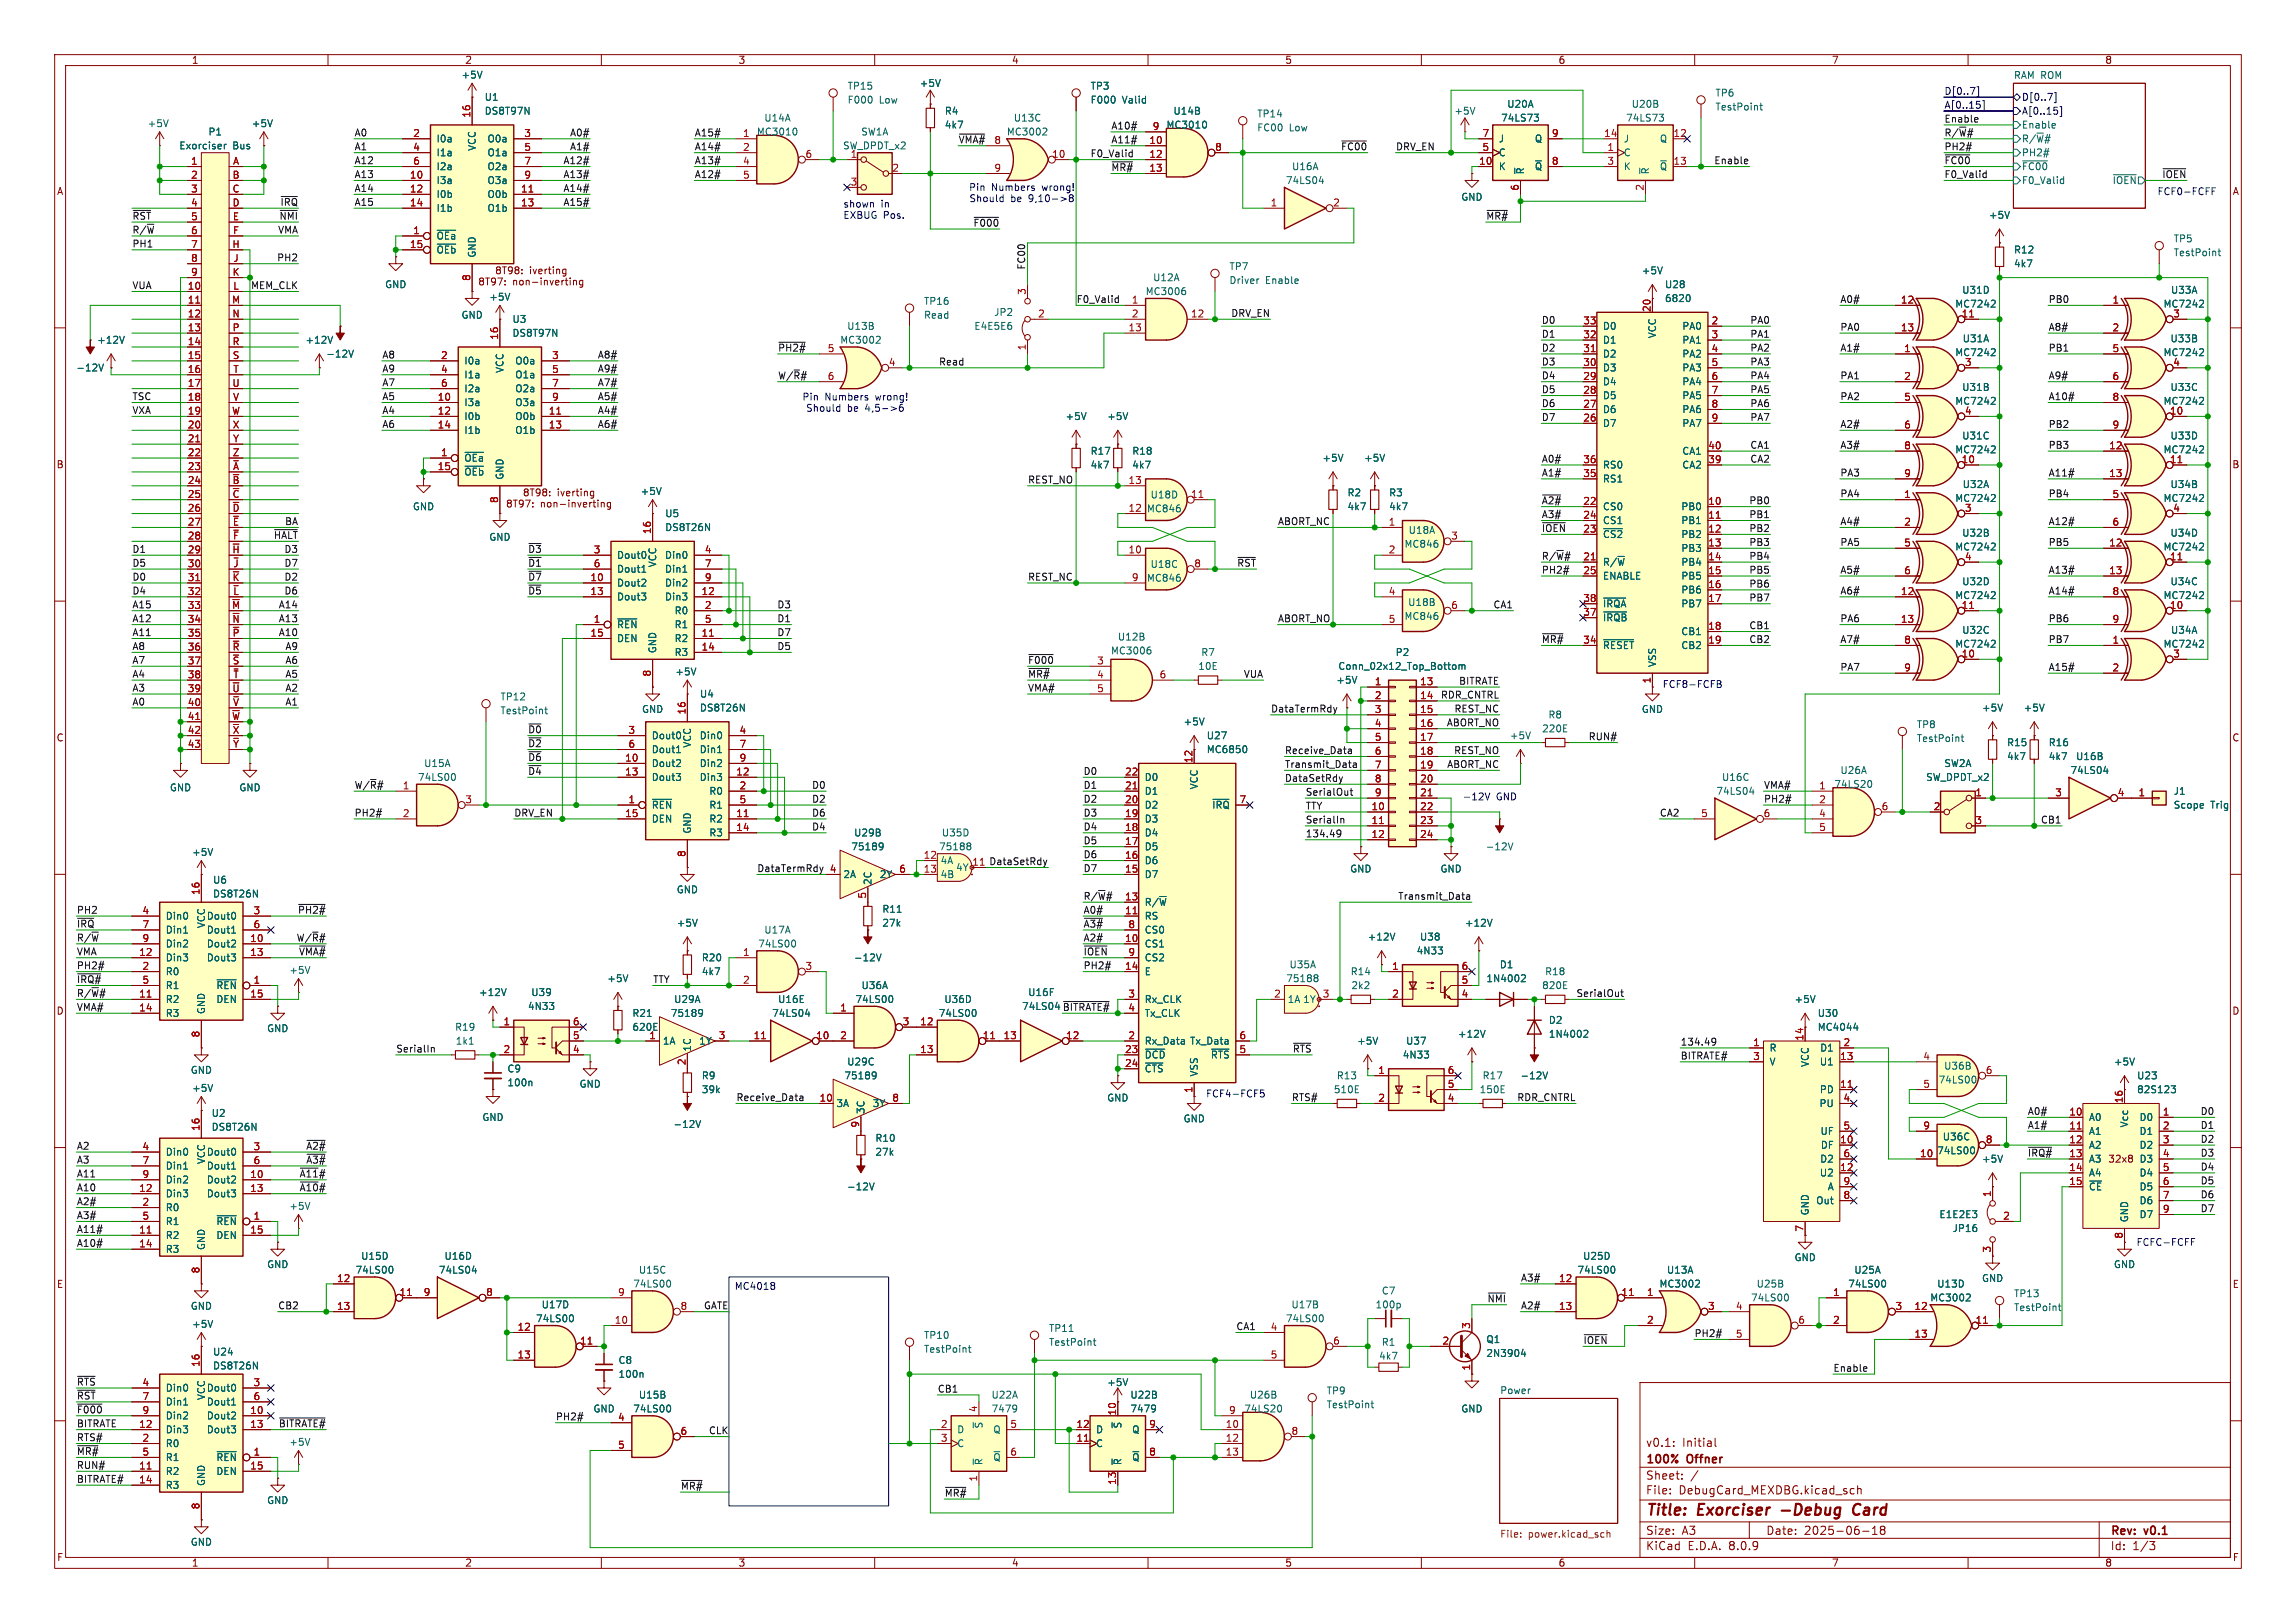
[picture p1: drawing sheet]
<svg xmlns="http://www.w3.org/2000/svg" width="420mm" height="297mm" viewBox="0 0 420 297" stroke-linecap="round" stroke-linejoin="round" font-family="sans-serif">
<defs><g id="words">
<g font-size="2.8" fill="#840000">
<text x="301" y="277.9">Title:</text>
<text x="310.6" y="277.9">Exorciser</text>
<text x="326.7" y="277.9">-Debug</text>
<text x="340.6" y="277.9">Card</text>
</g>
<g font-size="2.1" fill="#840000">
<text x="301" y="268.2">100%</text>
<text x="301" y="265">v0.1:</text>
<text x="307.7" y="265">Initial</text>
<text x="308.7" y="268.2">Offner</text>
<text x="301" y="273.7">File:</text>
<text x="301" y="271">Sheet:</text>
<text x="307.1" y="273.7">DebugCard_MEXDBG.kicad_sch</text>
<text x="301" y="281.1">Size:</text>
<text x="307.6" y="281.1">A3</text>
<text x="323" y="281.1">Date:</text>
<text x="330" y="281.1">2025-06-18</text>
<text x="386" y="281.3">Rev:</text>
<text x="392.4" y="281.3">v0.1</text>
<text x="301" y="283.9">KiCad</text>
<text x="308.7" y="283.9">E.D.A.</text>
<text x="316.3" y="283.9">8.0.9</text>
<text x="386" y="283.9">Id:</text>
<text x="390.1" y="283.9">1/3</text>
</g>
<g font-size="1.8" fill="#840000">
<text x="35" y="11.9">1</text>
<text x="85" y="11.9">2</text>
<text x="135" y="11.9">3</text>
<text x="185" y="11.9">4</text>
<text x="235" y="11.9">5</text>
<text x="285" y="11.9">6</text>
<text x="335" y="11.9">7</text>
<text x="385" y="11.9">8</text>
<text x="10.3" y="35.9">A</text>
<text x="408.3" y="35.9">A</text>
<text x="100.6" y="51.4">non-inverting</text>
<text x="10.3" y="85.9">B</text>
<text x="408.2" y="85.9">B</text>
<text x="105.7" y="92.1">non-inverting</text>
<text x="10.3" y="135.9">C</text>
<text x="408.2" y="135.9">C</text>
<text x="10.3" y="185.9">D</text>
<text x="408.2" y="185.9">D</text>
<text x="385.5" y="213">32x8</text>
<text x="10.3" y="235.9">E</text>
<text x="408.3" y="235.9">E</text>
<text x="10.3" y="285.9">F</text>
<text x="35" y="286.9">1</text>
<text x="85" y="286.9">2</text>
<text x="135" y="286.9">3</text>
<text x="185" y="286.9">4</text>
<text x="235" y="286.9">5</text>
<text x="285" y="286.9">6</text>
<text x="335" y="286.9">7</text>
<text x="385" y="286.9">8</text>
<text x="408.3" y="285.9">F</text>
</g>
<g font-size="1.8" fill="#006464">
<text x="84.3" y="14.6">+5V</text>
<text x="154.9" y="16.6">TP15</text>
<text x="168.1" y="16.1">+5V</text>
<text x="199.4" y="16.6">TP3</text>
<text x="313.7" y="17.9">TP6</text>
<text x="368.3" y="14.5">RAM ROM</text>
<text x="26.9" y="23.5">+5V</text>
<text x="46" y="23.5">+5V</text>
<text x="88.6" y="21.2">DS8T97N</text>
<text x="88.6" y="18.6">U1</text>
<text x="139.7" y="22.5">U14A</text>
<text x="154.9" y="19.2">F000</text>
<text x="160.8" y="19.2">Low</text>
<text x="172.7" y="21.2">R4</text>
<text x="172.7" y="23.7">4k7</text>
<text x="185.3" y="22.5">U13C</text>
<text x="199.4" y="19.2">F000</text>
<text x="205.3" y="19.2">Valid</text>
<text x="213.3" y="23.7">MC3010</text>
<text x="214.5" y="21.2">U14B</text>
<text x="229.9" y="21.7">TP14</text>
<text x="265.9" y="21.2">+5V</text>
<text x="274.5" y="22.5">74LS73</text>
<text x="275.6" y="19.9">U20A</text>
<text x="297.4" y="22.5">74LS73</text>
<text x="298.4" y="19.9">U20B</text>
<text x="313.7" y="20.4">TestPoint</text>
<text x="369.8" y="23.7">Enable</text>
<text x="32.7" y="27.5">Exorciser</text>
<text x="38" y="25">P1</text>
<text x="42.6" y="27.5">Bus</text>
<text x="79.8" y="26.3">I0a</text>
<text x="79.8" y="28.8">I1a</text>
<text x="87.2" y="27.7" transform="rotate(-90 87.2 27.7)">VCC</text>
<text x="89.1" y="26.3">O0a</text>
<text x="89.1" y="28.8">O1a</text>
<text x="138.3" y="25">MC3010</text>
<text x="154.1" y="27.5">SW_DPDT_x2</text>
<text x="157.4" y="25">SW1A</text>
<text x="184.1" y="25">MC3002</text>
<text x="229.9" y="24.2">FC00</text>
<text x="235.8" y="24.2">Low</text>
<text x="274.1" y="28.8">C</text>
<text x="274.1" y="26.3">J</text>
<text x="280.7" y="26.3">Q</text>
<text x="296.9" y="28.8">C</text>
<text x="296.9" y="26.3">J</text>
<text x="303.5" y="26.3">Q</text>
<text x="369.8" y="26.3">R/~{W}#</text>
<text x="369.8" y="28.8">PH2#</text>
<text x="79.8" y="33.9">I3a</text>
<text x="79.8" y="31.3">I2a</text>
<text x="89.1" y="31.3">O2a</text>
<text x="89.1" y="33.9">O3a</text>
<text x="235.1" y="33.9">74LS04</text>
<text x="236.2" y="31.3">U16A</text>
<text x="274.1" y="31.3">K</text>
<text x="279" y="32" transform="rotate(-90 279 32)">~{R}</text>
<text x="280.7" y="31.3">~{Q}</text>
<text x="296.9" y="31.3">K</text>
<text x="301.9" y="32" transform="rotate(-90 301.9 32)">~{R}</text>
<text x="303.5" y="31.3">~{Q}</text>
<text x="369.8" y="31.3">~{FC00}</text>
<text x="369.8" y="33.9">F0_Valid</text>
<text x="386.4" y="33.9">~{IOEN}</text>
<text x="79.8" y="36.4">I0b</text>
<text x="79.8" y="39">I1b</text>
<text x="89.1" y="36.4">O0b</text>
<text x="89.1" y="39">O1b</text>
<text x="267.2" y="36.9">GND</text>
<text x="363.7" y="40.2">+5V</text>
<text x="79.8" y="44">~{OEa}</text>
<text x="79.8" y="46.6">~{OEb}</text>
<text x="87.2" y="47.2" transform="rotate(-90 87.2 47.2)">GND</text>
<text x="368.3" y="46.6">R12</text>
<text x="397.5" y="44.6">TP5</text>
<text x="397.5" y="47.1">TestPoint</text>
<text x="70.4" y="52.9">GND</text>
<text x="210.8" y="51.7">U12A</text>
<text x="224.8" y="49.6">TP7</text>
<text x="224.8" y="52.2">Driver</text>
<text x="231.5" y="52.2">Enable</text>
<text x="300.2" y="50.4">+5V</text>
<text x="304.5" y="52.9">U28</text>
<text x="358.8" y="53.9">U31D</text>
<text x="368.3" y="49.1">4k7</text>
<text x="397" y="53.9">U33A</text>
<text x="84.3" y="58.5">GND</text>
<text x="89.4" y="55.2">+5V</text>
<text x="93.6" y="59.3">U3</text>
<text x="168.9" y="56">TP16</text>
<text x="168.9" y="58.5">Read</text>
<text x="181.8" y="58">JP2</text>
<text x="209.5" y="54.2">MC3006</text>
<text x="304.5" y="55.5">6820</text>
<text x="357.6" y="56.5">MC7242</text>
<text x="395.7" y="56.5">MC7242</text>
<text x="17.7" y="63.1">+12V</text>
<text x="55.8" y="63.1">+12V</text>
<text x="59.6" y="65.6">-12V</text>
<text x="93.6" y="61.8">DS8T97N</text>
<text x="153.6" y="63.1">MC3002</text>
<text x="154.9" y="60.6">U13B</text>
<text x="178.1" y="60.6">E4E5E6</text>
<text x="293.1" y="65.6">D2</text>
<text x="293.1" y="63.1">D1</text>
<text x="293.1" y="60.6">D0</text>
<text x="303.1" y="62" transform="rotate(-90 303.1 62)">VCC</text>
<text x="307.6" y="60.6">PA0</text>
<text x="307.6" y="63.1">PA1</text>
<text x="307.6" y="65.6">PA2</text>
<text x="357.6" y="65.4">MC7242</text>
<text x="358.9" y="62.8">U31A</text>
<text x="395.7" y="65.4">MC7242</text>
<text x="396.9" y="62.8">U33B</text>
<text x="13.9" y="68.2">-12V</text>
<text x="84.8" y="66.9">I0a</text>
<text x="84.8" y="69.4">I1a</text>
<text x="84.8" y="72">I2a</text>
<text x="92.3" y="68.3" transform="rotate(-90 92.3 68.3)">VCC</text>
<text x="94.2" y="66.9">O0a</text>
<text x="94.2" y="69.4">O1a</text>
<text x="94.2" y="72">O2a</text>
<text x="293.1" y="70.7">D4</text>
<text x="293.1" y="68.2">D3</text>
<text x="307.6" y="68.2">PA3</text>
<text x="307.6" y="70.7">PA4</text>
<text x="358.8" y="71.7">U31B</text>
<text x="396.9" y="71.7">U33C</text>
<text x="84.8" y="74.5">I3a</text>
<text x="84.8" y="77.1">I0b</text>
<text x="94.2" y="77.1">O0b</text>
<text x="94.2" y="74.5">O3a</text>
<text x="194.8" y="77.1">+5V</text>
<text x="202.4" y="77.1">+5V</text>
<text x="293.1" y="75.8">D6</text>
<text x="293.1" y="73.3">D5</text>
<text x="307.6" y="73.3">PA5</text>
<text x="307.6" y="75.8">PA6</text>
<text x="357.6" y="74.3">MC7242</text>
<text x="395.7" y="74.3">MC7242</text>
<text x="84.8" y="79.6">I1b</text>
<text x="94.2" y="79.6">O1b</text>
<text x="199.4" y="83.4">R17</text>
<text x="207" y="83.4">R18</text>
<text x="293.1" y="78.3">D7</text>
<text x="307.6" y="83.4">CA1</text>
<text x="307.6" y="78.3">PA7</text>
<text x="357.6" y="83.2">MC7242</text>
<text x="358.8" y="80.6">U31C</text>
<text x="395.7" y="83.2">MC7242</text>
<text x="396.9" y="80.6">U33D</text>
<text x="84.8" y="84.7">~{OEa}</text>
<text x="84.8" y="87.2">~{OEb}</text>
<text x="92.3" y="87.9" transform="rotate(-90 92.3 87.9)">GND</text>
<text x="199.4" y="86">4k7</text>
<text x="207" y="86">4k7</text>
<text x="241.8" y="84.7">+5V</text>
<text x="249.4" y="84.7">+5V</text>
<text x="293.1" y="88.5">RS1</text>
<text x="293.1" y="86">RS0</text>
<text x="307.6" y="86">CA2</text>
<text x="358.9" y="89.5">U32A</text>
<text x="396.9" y="89.5">U34B</text>
<text x="75.4" y="93.6">GND</text>
<text x="117.1" y="90.8">+5V</text>
<text x="121.6" y="94.8">U5</text>
<text x="209.7" y="94">MC846</text>
<text x="210.4" y="91.4">U18D</text>
<text x="246.4" y="91">R2</text>
<text x="246.4" y="93.6">4k7</text>
<text x="254" y="91">R3</text>
<text x="254" y="93.6">4k7</text>
<text x="293.1" y="93.6">CS0</text>
<text x="307.5" y="93.6">PB0</text>
<text x="357.6" y="92">MC7242</text>
<text x="395.7" y="92">MC7242</text>
<text x="89.4" y="99.2">GND</text>
<text x="121.6" y="97.4">DS8T26N</text>
<text x="256.8" y="100.4">MC846</text>
<text x="257.6" y="97.9">U18A</text>
<text x="293.1" y="98.7">~{CS2}</text>
<text x="293.1" y="96.1">CS1</text>
<text x="307.5" y="96.1">PB1</text>
<text x="307.5" y="98.7">PB2</text>
<text x="307.5" y="101.2">PB3</text>
<text x="357.6" y="100.9">MC7242</text>
<text x="358.8" y="98.4">U32B</text>
<text x="395.7" y="100.9">MC7242</text>
<text x="396.9" y="98.4">U34D</text>
<text x="112.8" y="107.5">Dout2</text>
<text x="112.8" y="102.5">Dout0</text>
<text x="112.8" y="105">Dout1</text>
<text x="120.2" y="103.9" transform="rotate(-90 120.2 103.9)">VCC</text>
<text x="121.5" y="102.5">Din0</text>
<text x="121.5" y="105">Din1</text>
<text x="121.5" y="107.5">Din2</text>
<text x="209.7" y="106.7">MC846</text>
<text x="210.4" y="104.1">U18C</text>
<text x="293.1" y="103.7">R/~{W}</text>
<text x="293.1" y="106.3">ENABLE</text>
<text x="307.5" y="103.7">PB4</text>
<text x="307.5" y="106.3">PB5</text>
<text x="358.8" y="107.3">U32D</text>
<text x="396.9" y="107.3">U34C</text>
<text x="112.8" y="110.1">Dout3</text>
<text x="121.5" y="110.1">Din3</text>
<text x="123.3" y="112.6">R0</text>
<text x="256.8" y="113.6">MC846</text>
<text x="257.5" y="111.1">U18B</text>
<text x="293.1" y="113.9">~{IRQB}</text>
<text x="293.1" y="111.4">~{IRQA}</text>
<text x="307.5" y="108.8">PB6</text>
<text x="307.5" y="111.4">PB7</text>
<text x="357.6" y="109.8">MC7242</text>
<text x="395.7" y="109.8">MC7242</text>
<text x="112.8" y="115.2">~{REN}</text>
<text x="112.8" y="117.7">DEN</text>
<text x="120.2" y="119.6" transform="rotate(-90 120.2 119.6)">GND</text>
<text x="123.3" y="117.7">R2</text>
<text x="123.3" y="115.2">R1</text>
<text x="203.1" y="120">MC3006</text>
<text x="204.4" y="117.4">U12B</text>
<text x="293.1" y="119">~{RESET}</text>
<text x="307.5" y="116.4">CB1</text>
<text x="307.5" y="119">CB2</text>
<text x="357.6" y="118.7">MC7242</text>
<text x="358.8" y="116.2">U32C</text>
<text x="395.7" y="118.7">MC7242</text>
<text x="397" y="116.2">U34A</text>
<text x="123.3" y="120.2">R3</text>
<text x="123.4" y="123.8">+5V</text>
<text x="219.1" y="122.8">10E</text>
<text x="219.6" y="120.2">R7</text>
<text x="244.3" y="125.3">+5V</text>
<text x="244.7" y="122.8">Conn_02x12_Top_Bottom</text>
<text x="255.2" y="120.2">P2</text>
<text x="303.1" y="122.2" transform="rotate(-90 303.1 122.2)">VSS</text>
<text x="91.4" y="130.9">TestPoint</text>
<text x="91.4" y="128.4">TP12</text>
<text x="117.3" y="130.7">GND</text>
<text x="127.9" y="130.4">DS8T26N</text>
<text x="127.9" y="127.9">U4</text>
<text x="283.1" y="131.7">R8</text>
<text x="300.2" y="130.7">GND</text>
<text x="362.5" y="130.4">+5V</text>
<text x="370.1" y="130.4">+5V</text>
<text x="119.1" y="135.5">Dout0</text>
<text x="126.6" y="136.9" transform="rotate(-90 126.6 136.9)">VCC</text>
<text x="127.9" y="135.5">Din0</text>
<text x="216.4" y="132.9">+5V</text>
<text x="220.6" y="135.5">U27</text>
<text x="276.1" y="135.5">+5V</text>
<text x="282" y="134.2">220E</text>
<text x="350.5" y="133.5">TP8</text>
<text x="350.5" y="136">TestPoint</text>
<text x="367" y="136.8">R15</text>
<text x="374.7" y="136.8">R16</text>
<text x="76.4" y="143.1">74LS00</text>
<text x="77.5" y="140.6">U15A</text>
<text x="119.1" y="140.6">Dout2</text>
<text x="119.1" y="143.1">Dout3</text>
<text x="119.1" y="138">Dout1</text>
<text x="127.9" y="143.1">Din3</text>
<text x="127.9" y="138">Din1</text>
<text x="127.9" y="140.6">Din2</text>
<text x="209.3" y="143.1">D0</text>
<text x="220.6" y="138">MC6850</text>
<text x="314.9" y="143.1">U16C</text>
<text x="336.6" y="141.8">U26A</text>
<text x="352.2" y="143.1">SW_DPDT_x2</text>
<text x="355.6" y="140.6">SW2A</text>
<text x="367" y="139.3">4k7</text>
<text x="374.7" y="139.3">4k7</text>
<text x="378.6" y="141.8">74LS04</text>
<text x="379.7" y="139.3">U16B</text>
<text x="31" y="145">GND</text>
<text x="43.7" y="145">GND</text>
<text x="119.1" y="148.2">~{REN}</text>
<text x="129.7" y="145.6">R0</text>
<text x="129.7" y="148.2">R1</text>
<text x="209.3" y="148.2">D2</text>
<text x="209.3" y="145.6">D1</text>
<text x="219.3" y="144.5" transform="rotate(-90 219.3 144.5)">VCC</text>
<text x="221.6" y="148.2">~{IRQ}</text>
<text x="313.9" y="145.6">74LS04</text>
<text x="335.4" y="144.4">74LS20</text>
<text x="397.5" y="145.6">J1</text>
<text x="397.5" y="148.2">Scope</text>
<text x="404.4" y="148.2">Trig</text>
<text x="119.1" y="150.7">DEN</text>
<text x="126.6" y="152.7" transform="rotate(-90 126.6 152.7)">GND</text>
<text x="129.7" y="150.7">R2</text>
<text x="129.7" y="153.3">R3</text>
<text x="155.6" y="155.8">75189</text>
<text x="156.1" y="153.3">U29B</text>
<text x="171.7" y="155.8">75188</text>
<text x="172.2" y="153.3">U35D</text>
<text x="209.3" y="155.8">D5</text>
<text x="209.3" y="153.3">D4</text>
<text x="209.3" y="150.7">D3</text>
<text x="271.7" y="155.8">-12V</text>
<text x="35" y="156.8">+5V</text>
<text x="38.9" y="161.9">U6</text>
<text x="154.2" y="160.9">2A</text>
<text x="160.8" y="160.9">2Y</text>
<text x="172" y="158.3">4A</text>
<text x="172" y="160.9">4B</text>
<text x="174.8" y="159.6">4Y</text>
<text x="209.3" y="160.9">D7</text>
<text x="209.3" y="158.3">D6</text>
<text x="246.9" y="159.9">GND</text>
<text x="263.4" y="159.9">GND</text>
<text x="38.9" y="164.4">DS8T26N</text>
<text x="123.7" y="163.7">GND</text>
<text x="159.6" y="162.1" transform="rotate(-90 159.6 162.1)">2C</text>
<text x="161.3" y="167.2">R11</text>
<text x="209.3" y="166">R/~{W}</text>
<text x="30.2" y="168.5">Din0</text>
<text x="30.2" y="171">Din1</text>
<text x="30.2" y="173.6">Din2</text>
<text x="37.7" y="169.9" transform="rotate(-90 37.7 169.9)">VCC</text>
<text x="37.7" y="173.6">Dout2</text>
<text x="37.7" y="168.5">Dout0</text>
<text x="37.7" y="171">Dout1</text>
<text x="123.7" y="169.8">+5V</text>
<text x="138.6" y="173.6">74LS00</text>
<text x="139.7" y="171">U17A</text>
<text x="161.3" y="169.8">27k</text>
<text x="209.3" y="173.6">CS1</text>
<text x="209.3" y="168.5">RS</text>
<text x="209.3" y="171">CS0</text>
<text x="250.1" y="172.3">+12V</text>
<text x="259.6" y="172.3">U38</text>
<text x="267.9" y="169.8">+12V</text>
<text x="30.2" y="176.1">Din3</text>
<text x="30.2" y="178.7">R0</text>
<text x="37.7" y="176.1">Dout3</text>
<text x="52.8" y="178.4">+5V</text>
<text x="111" y="179.9">+5V</text>
<text x="128.3" y="178.7">4k7</text>
<text x="128.3" y="176.1">R20</text>
<text x="156.1" y="176.1">-12V</text>
<text x="209.3" y="178.7">E</text>
<text x="209.3" y="176.1">CS2</text>
<text x="235.2" y="179.9">75188</text>
<text x="235.8" y="177.4">U35A</text>
<text x="247" y="178.7">R14</text>
<text x="259" y="174.9">4N33</text>
<text x="271.8" y="179.9">1N4002</text>
<text x="274.2" y="177.4">D1</text>
<text x="282.5" y="178.7">R18</text>
<text x="30.2" y="183.7">R2</text>
<text x="30.2" y="181.2">R1</text>
<text x="37.7" y="185.7" transform="rotate(-90 37.7 185.7)">GND</text>
<text x="39.5" y="181.2">~{REN}</text>
<text x="39.5" y="183.7">DEN</text>
<text x="87.5" y="182.5">+12V</text>
<text x="96.5" y="185">4N33</text>
<text x="97.1" y="182.5">U39</text>
<text x="123.2" y="183.7">U29A</text>
<text x="142.2" y="183.7">U16E</text>
<text x="156.4" y="183.7">74LS00</text>
<text x="157.5" y="181.2">U36A</text>
<text x="172.6" y="183.7">U36D</text>
<text x="186.9" y="185">74LS04</text>
<text x="188" y="182.5">U16F</text>
<text x="209.3" y="183.7">Rx_CLK</text>
<text x="235.5" y="183.7">1A 1Y</text>
<text x="247.1" y="181.2">2k2</text>
<text x="282" y="181.2">820E</text>
<text x="328.2" y="183.7">+5V</text>
<text x="30.2" y="186.3">R3</text>
<text x="48.8" y="189.1">GND</text>
<text x="83.1" y="188.8">R19</text>
<text x="83.3" y="191.4">1k1</text>
<text x="115.6" y="188.8">620E</text>
<text x="115.6" y="186.3">R21</text>
<text x="118.7" y="190.2">1</text>
<text x="121.2" y="191.4">1A</text>
<text x="122.6" y="186.3">75189</text>
<text x="127.8" y="191.4">1Y</text>
<text x="141.1" y="186.3">74LS04</text>
<text x="171.6" y="186.3">74LS00</text>
<text x="209.3" y="191.4">Rx_Data</text>
<text x="209.3" y="186.3">Tx_CLK</text>
<text x="217.6" y="191.4">Tx_Data</text>
<text x="248.2" y="191.4">+5V</text>
<text x="257.1" y="191.4">U37</text>
<text x="266.6" y="190.1">+12V</text>
<text x="283.2" y="187.6">D2</text>
<text x="283.2" y="190.1">1N4002</text>
<text x="332.4" y="186.3">U30</text>
<text x="332.4" y="188.8">MC4044</text>
<text x="34.8" y="196.7">GND</text>
<text x="92.7" y="196.4">C9</text>
<text x="126.6" y="192.5" transform="rotate(-90 126.6 192.5)">1C</text>
<text x="128.3" y="197.7">R9</text>
<text x="154.4" y="197.7">75189</text>
<text x="154.9" y="195.2">U29C</text>
<text x="209.3" y="193.9">~{DCD}</text>
<text x="209.3" y="196.4">~{CTS}</text>
<text x="219.3" y="197.1" transform="rotate(-90 219.3 197.1)">VSS</text>
<text x="221.4" y="193.9">~{RTS}</text>
<text x="244.4" y="197.7">R13</text>
<text x="256.5" y="193.9">4N33</text>
<text x="271.1" y="197.7">R17</text>
<text x="278" y="197.7">-12V</text>
<text x="323.6" y="192.6">R</text>
<text x="323.6" y="195.2">V</text>
<text x="331.1" y="195.3" transform="rotate(-90 331.1 195.3)">VCC</text>
<text x="332.8" y="195.2">U1</text>
<text x="332.9" y="192.6">D1</text>
<text x="355.5" y="195.9">U36B</text>
<text x="386.6" y="195.2">+5V</text>
<text x="390.8" y="197.7">U23</text>
<text x="35" y="200">+5V</text>
<text x="92.7" y="199">100n</text>
<text x="105.9" y="199.2">GND</text>
<text x="128.3" y="200.3">39k</text>
<text x="152.9" y="202.8">3A</text>
<text x="158.3" y="204" transform="rotate(-90 158.3 204)">3C</text>
<text x="159.6" y="202.8">3Y</text>
<text x="202.4" y="201.8">GND</text>
<text x="243.9" y="200.3">510E</text>
<text x="270.6" y="200.3">150E</text>
<text x="332.7" y="202.8">PU</text>
<text x="332.8" y="200.3">PD</text>
<text x="354.5" y="198.5">74LS00</text>
<text x="390.8" y="200.3">82S123</text>
<text x="38.6" y="207.1">DS8T26N</text>
<text x="38.6" y="204.6">U2</text>
<text x="88.1" y="205.3">GND</text>
<text x="123.1" y="206.6">-12V</text>
<text x="160" y="209.1">R10</text>
<text x="216.4" y="205.6">GND</text>
<text x="332.9" y="207.9">UF</text>
<text x="355.3" y="208.9">U36C</text>
<text x="382" y="205.3">A0</text>
<text x="382" y="207.9">A1</text>
<text x="389.5" y="206.4" transform="rotate(-90 389.5 206.4)">Vcc</text>
<text x="391.3" y="205.3">D0</text>
<text x="391.3" y="207.9">D1</text>
<text x="30.2" y="211.7">Din0</text>
<text x="30.2" y="214.2">Din1</text>
<text x="37.7" y="213.1" transform="rotate(-90 37.7 213.1)">VCC</text>
<text x="37.7" y="211.7">Dout0</text>
<text x="37.7" y="214.2">Dout1</text>
<text x="160" y="211.7">27k</text>
<text x="332.8" y="215.5">U2</text>
<text x="332.9" y="213">D2</text>
<text x="333" y="210.4">DF</text>
<text x="354.2" y="211.4">74LS00</text>
<text x="362.5" y="213">+5V</text>
<text x="382" y="210.4">A2</text>
<text x="382" y="213">A3</text>
<text x="382" y="215.5">A4</text>
<text x="391.3" y="210.4">D2</text>
<text x="391.3" y="213">D3</text>
<text x="391.3" y="215.5">D4</text>
<text x="30.2" y="219.3">Din3</text>
<text x="30.2" y="221.8">R0</text>
<text x="30.2" y="216.8">Din2</text>
<text x="37.7" y="216.8">Dout2</text>
<text x="37.7" y="219.3">Dout3</text>
<text x="52.8" y="221.6">+5V</text>
<text x="154.8" y="218">-12V</text>
<text x="332.1" y="220.6">Out</text>
<text x="334.2" y="218">A</text>
<text x="382" y="218">~{CE}</text>
<text x="391.3" y="218">D5</text>
<text x="391.3" y="220.6">D6</text>
<text x="30.2" y="226.9">R2</text>
<text x="30.2" y="224.4">R1</text>
<text x="39.5" y="224.4">~{REN}</text>
<text x="39.5" y="226.9">DEN</text>
<text x="331.1" y="222.5" transform="rotate(-90 331.1 222.5)">GND</text>
<text x="354.7" y="223.1">E1E2E3</text>
<text x="357.1" y="225.7">JP16</text>
<text x="389.5" y="223.8" transform="rotate(-90 389.5 223.8)">GND</text>
<text x="391.3" y="223.1">D7</text>
<text x="30.2" y="229.5">R3</text>
<text x="37.7" y="228.9" transform="rotate(-90 37.7 228.9)">GND</text>
<text x="48.8" y="232.3">GND</text>
<text x="64.9" y="233.3">74LS00</text>
<text x="66" y="230.7">U15D</text>
<text x="80.2" y="233.3">74LS04</text>
<text x="81.2" y="230.7">U16D</text>
<text x="116.8" y="233.3">U15C</text>
<text x="288.5" y="233.3">74LS00</text>
<text x="289.5" y="230.7">U25D</text>
<text x="304.8" y="233.3">U13A</text>
<text x="328.2" y="231">GND</text>
<text x="339.1" y="233.3">U25A</text>
<text x="386.6" y="232.3">GND</text>
<text x="34.8" y="239.9">GND</text>
<text x="99" y="239.6">U17D</text>
<text x="115.7" y="235.8">74LS00</text>
<text x="236.1" y="239.6">U17B</text>
<text x="251.5" y="239.6">100p</text>
<text x="252.7" y="237.1">C7</text>
<text x="303.5" y="235.8">MC3002</text>
<text x="320.2" y="238.4">74LS00</text>
<text x="321.2" y="235.8">U25B</text>
<text x="338" y="235.8">74LS00</text>
<text x="353" y="238.4">MC3002</text>
<text x="354.3" y="235.8">U13D</text>
<text x="362.5" y="234.8">GND</text>
<text x="368.3" y="237.6">TP13</text>
<text x="35" y="243.2">+5V</text>
<text x="98" y="242.2">74LS00</text>
<text x="168.9" y="245.2">TP10</text>
<text x="191.8" y="243.9">TP11</text>
<text x="235.1" y="242.2">74LS00</text>
<text x="271.8" y="246">Q1</text>
<text x="368.3" y="240.1">TestPoint</text>
<text x="38.9" y="248.3">U24</text>
<text x="38.9" y="250.8">DS8T26N</text>
<text x="113" y="249.8">C8</text>
<text x="168.9" y="247.8">TestPoint</text>
<text x="191.8" y="246.5">TestPoint</text>
<text x="252.2" y="249">4k7</text>
<text x="252.7" y="246.5">R1</text>
<text x="271.8" y="248.5">2N3904</text>
<text x="30.2" y="254.9">Din0</text>
<text x="30.2" y="257.4">Din1</text>
<text x="37.7" y="256.3" transform="rotate(-90 37.7 256.3)">VCC</text>
<text x="37.7" y="254.9">Dout0</text>
<text x="37.7" y="257.4">Dout1</text>
<text x="113" y="252.3">100n</text>
<text x="116.8" y="256.1">U15B</text>
<text x="181.3" y="256.1">U22A</text>
<text x="202.4" y="253.8">+5V</text>
<text x="206.7" y="256.1">U22B</text>
<text x="228.5" y="256.1">U26B</text>
<text x="242.6" y="255.4">TP9</text>
<text x="242.6" y="257.9">TestPoint</text>
<text x="274.3" y="255.2">Power</text>
<text x="30.2" y="262.5">Din3</text>
<text x="30.2" y="259.9">Din2</text>
<text x="37.7" y="259.9">Dout2</text>
<text x="37.7" y="262.5">Dout3</text>
<text x="108.5" y="258.7">GND</text>
<text x="115.7" y="258.7">74LS00</text>
<text x="175" y="262.5">D</text>
<text x="179.9" y="261.5" transform="rotate(-90 179.9 261.5)">~{S}</text>
<text x="181.3" y="258.7">7479</text>
<text x="181.6" y="262.5">Q</text>
<text x="200.4" y="262.5">D</text>
<text x="205.3" y="261.5" transform="rotate(-90 205.3 261.5)">~{S}</text>
<text x="206.7" y="258.7">7479</text>
<text x="207" y="262.5">Q</text>
<text x="227.5" y="258.7">74LS20</text>
<text x="267.2" y="258.7">GND</text>
<text x="30.2" y="265">R0</text>
<text x="30.2" y="267.6">R1</text>
<text x="39.5" y="267.6">~{REN}</text>
<text x="52.8" y="264.8">+5V</text>
<text x="175" y="265">C</text>
<text x="179.9" y="268.2" transform="rotate(-90 179.9 268.2)">~{R}</text>
<text x="181.6" y="267.6">~{Q}</text>
<text x="200.4" y="265">C</text>
<text x="205.3" y="268.2" transform="rotate(-90 205.3 268.2)">~{R}</text>
<text x="207" y="267.6">~{Q}</text>
<text x="30.2" y="270.1">R2</text>
<text x="30.2" y="272.6">R3</text>
<text x="37.7" y="272" transform="rotate(-90 37.7 272)">GND</text>
<text x="39.5" y="270.1">DEN</text>
<text x="48.8" y="275.4">GND</text>
<text x="34.8" y="283.1">GND</text>
</g>
<g font-size="1.8" fill="#000084">
<text x="355.6" y="17.4">D[0..7]</text>
<text x="355.6" y="20">A[0..15]</text>
<text x="369.8" y="18.6">D[0..7]</text>
<text x="369.8" y="21.2">A[0..15]</text>
</g>
<g font-size="1.8" fill="#a90000">
<text x="86.1" y="21.6" transform="rotate(-90 86.1 21.6)">16</text>
<text x="210.7" y="23.9">9</text>
<text x="75.5" y="25.1">2</text>
<text x="75.5" y="27.7">4</text>
<text x="95.8" y="25.1">3</text>
<text x="95.8" y="27.7">5</text>
<text x="135.8" y="25.1">1</text>
<text x="135.8" y="27.7">2</text>
<text x="147.2" y="29">6</text>
<text x="155.5" y="29">1</text>
<text x="192.4" y="29">10</text>
<text x="210.1" y="26.4">10</text>
<text x="210.1" y="29">12</text>
<text x="222.2" y="27.7">8</text>
<text x="271.1" y="27.7">5</text>
<text x="271.1" y="25.1">7</text>
<text x="283.8" y="25.1">9</text>
<text x="293.3" y="25.1">14</text>
<text x="293.9" y="27.7">1</text>
<text x="306" y="25.1">12</text>
<text x="34.9" y="30.2">1</text>
<text x="34.9" y="32.8">2</text>
<text x="34.9" y="35.3">3</text>
<text x="42.4" y="32.8">B</text>
<text x="42.4" y="35.3">C</text>
<text x="42.5" y="30.2">A</text>
<text x="74.9" y="32.8">10</text>
<text x="74.9" y="35.3">12</text>
<text x="75.5" y="30.2">6</text>
<text x="95.2" y="35.3">11</text>
<text x="95.8" y="30.2">7</text>
<text x="95.8" y="32.8">9</text>
<text x="135.8" y="30.2">4</text>
<text x="135.8" y="32.8">5</text>
<text x="155.5" y="34">3</text>
<text x="163.1" y="31.5">2</text>
<text x="181.8" y="31.5">9</text>
<text x="210.1" y="31.5">13</text>
<text x="270.5" y="30.2">10</text>
<text x="277.9" y="35" transform="rotate(-90 277.9 35)">6</text>
<text x="283.8" y="30.2">8</text>
<text x="293.9" y="30.2">3</text>
<text x="300.7" y="35" transform="rotate(-90 300.7 35)">2</text>
<text x="306" y="30.2">13</text>
<text x="34.9" y="37.8">4</text>
<text x="34.9" y="40.4">5</text>
<text x="42.4" y="37.8">D</text>
<text x="42.5" y="40.4">E</text>
<text x="74.9" y="37.8">14</text>
<text x="95.2" y="37.8">13</text>
<text x="232.3" y="37.8">1</text>
<text x="243.8" y="37.8">2</text>
<text x="34.9" y="42.9">6</text>
<text x="34.9" y="45.5">7</text>
<text x="42.4" y="45.5">H</text>
<text x="42.5" y="42.9">F</text>
<text x="74.9" y="45.5">15</text>
<text x="75.5" y="42.9">1</text>
<text x="34.2" y="53.1">10</text>
<text x="34.9" y="48">8</text>
<text x="34.9" y="50.5">9</text>
<text x="42.4" y="50.5">K</text>
<text x="42.6" y="53.1">L</text>
<text x="42.6" y="48">J</text>
<text x="86.1" y="51.5" transform="rotate(-90 86.1 51.5)">8</text>
<text x="34.2" y="55.6">11</text>
<text x="34.2" y="58.2">12</text>
<text x="42.4" y="55.6">M</text>
<text x="42.4" y="58.2">N</text>
<text x="187.7" y="54" transform="rotate(-90 187.7 54)">3</text>
<text x="189.8" y="58.2">2</text>
<text x="206.9" y="55.6">1</text>
<text x="206.9" y="58.2">2</text>
<text x="217.8" y="58.2">12</text>
<text x="289.5" y="59.4">33</text>
<text x="302" y="57.2" transform="rotate(-90 302 57.2)">20</text>
<text x="313" y="59.4">2</text>
<text x="347.6" y="55.6">12</text>
<text x="358.7" y="58.2">11</text>
<text x="386.3" y="55.6">1</text>
<text x="397.4" y="58.2">3</text>
<text x="34.2" y="60.7">13</text>
<text x="34.2" y="63.2">14</text>
<text x="34.2" y="65.8">15</text>
<text x="42.4" y="60.7">P</text>
<text x="42.4" y="63.2">R</text>
<text x="42.5" y="65.8">S</text>
<text x="80.6" y="65.8">2</text>
<text x="91.2" y="62.3" transform="rotate(-90 91.2 62.3)">16</text>
<text x="100.9" y="65.8">3</text>
<text x="151.3" y="64.5">5</text>
<text x="187.7" y="64.2" transform="rotate(-90 187.7 64.2)">1</text>
<text x="206.3" y="60.7">13</text>
<text x="289.5" y="64.5">31</text>
<text x="289.5" y="62">32</text>
<text x="313" y="62">3</text>
<text x="313" y="64.5">4</text>
<text x="347.6" y="60.7">13</text>
<text x="348.2" y="64.5">1</text>
<text x="386.3" y="64.5">5</text>
<text x="386.3" y="60.7">2</text>
<text x="34.2" y="68.3">16</text>
<text x="34.2" y="70.9">17</text>
<text x="42.4" y="70.9">U</text>
<text x="42.6" y="68.3">T</text>
<text x="80.6" y="68.3">4</text>
<text x="80.6" y="70.9">6</text>
<text x="100.9" y="68.3">5</text>
<text x="100.9" y="70.9">7</text>
<text x="151.3" y="69.6">6</text>
<text x="162.5" y="67.1">4</text>
<text x="289.5" y="69.6">29</text>
<text x="289.5" y="67.1">30</text>
<text x="313" y="67.1">5</text>
<text x="313" y="69.6">6</text>
<text x="348.2" y="69.6">2</text>
<text x="359.3" y="67.1">3</text>
<text x="386.3" y="69.6">6</text>
<text x="397.4" y="67.1">4</text>
<text x="34.2" y="73.4">18</text>
<text x="34.2" y="75.9">19</text>
<text x="42.4" y="75.9">W</text>
<text x="42.5" y="73.4">V</text>
<text x="80" y="73.4">10</text>
<text x="80" y="75.9">12</text>
<text x="100.3" y="75.9">11</text>
<text x="100.9" y="73.4">9</text>
<text x="289.5" y="77.2">26</text>
<text x="289.5" y="74.7">27</text>
<text x="289.5" y="72.1">28</text>
<text x="313" y="72.1">7</text>
<text x="313" y="74.7">8</text>
<text x="313" y="77.2">9</text>
<text x="348.2" y="73.4">5</text>
<text x="359.3" y="75.9">4</text>
<text x="386.3" y="73.4">8</text>
<text x="396.8" y="75.9">10</text>
<text x="34.2" y="78.5">20</text>
<text x="34.2" y="81">21</text>
<text x="34.2" y="83.6">22</text>
<text x="42.5" y="78.5">X</text>
<text x="42.5" y="83.6">Z</text>
<text x="42.5" y="81">Y</text>
<text x="80" y="78.5">14</text>
<text x="80.6" y="83.6">1</text>
<text x="100.3" y="78.5">13</text>
<text x="312.4" y="82.3">40</text>
<text x="348.2" y="82.3">8</text>
<text x="348.2" y="78.5">6</text>
<text x="385.7" y="82.3">12</text>
<text x="386.3" y="78.5">9</text>
<text x="34.2" y="86.1">23</text>
<text x="34.2" y="88.6">24</text>
<text x="42.4" y="88.6">~{B}</text>
<text x="42.5" y="86.1">~{A}</text>
<text x="80" y="86.1">15</text>
<text x="206.3" y="88.6">13</text>
<text x="289.5" y="87.4">35</text>
<text x="289.5" y="84.8">36</text>
<text x="312.4" y="84.8">39</text>
<text x="348.2" y="87.4">9</text>
<text x="358.7" y="84.8">10</text>
<text x="385.7" y="87.4">13</text>
<text x="396.8" y="84.8">11</text>
<text x="34.2" y="91.2">25</text>
<text x="34.2" y="93.7">26</text>
<text x="42.4" y="91.2">~{C}</text>
<text x="42.4" y="93.7">~{D}</text>
<text x="91.2" y="92.1" transform="rotate(-90 91.2 92.1)">8</text>
<text x="206.3" y="93.7">12</text>
<text x="217.8" y="91.2">11</text>
<text x="289.5" y="92.5">22</text>
<text x="289.5" y="95">24</text>
<text x="312.4" y="92.5">10</text>
<text x="312.4" y="95">11</text>
<text x="348.2" y="91.2">1</text>
<text x="359.3" y="93.7">3</text>
<text x="386.3" y="91.2">5</text>
<text x="397.4" y="93.7">4</text>
<text x="34.2" y="96.3">27</text>
<text x="34.2" y="98.8">28</text>
<text x="34.2" y="101.3">29</text>
<text x="42.4" y="101.3">~{H}</text>
<text x="42.5" y="96.3">~{E}</text>
<text x="42.5" y="98.8">~{F}</text>
<text x="108.5" y="101.3">3</text>
<text x="119.1" y="97.8" transform="rotate(-90 119.1 97.8)">16</text>
<text x="128.8" y="101.3">4</text>
<text x="206.3" y="101.3">10</text>
<text x="253.9" y="96.3">1</text>
<text x="253.9" y="101.3">2</text>
<text x="265.4" y="98.8">3</text>
<text x="289.5" y="97.5">23</text>
<text x="312.4" y="97.5">12</text>
<text x="312.4" y="100.1">13</text>
<text x="348.2" y="100.1">5</text>
<text x="348.2" y="96.3">2</text>
<text x="385.7" y="100.1">12</text>
<text x="386.3" y="96.3">6</text>
<text x="34.2" y="103.9">30</text>
<text x="34.2" y="106.4">31</text>
<text x="42.4" y="106.4">~{K}</text>
<text x="42.6" y="103.9">~{J}</text>
<text x="107.9" y="106.4">10</text>
<text x="108.5" y="103.9">6</text>
<text x="128.8" y="103.9">7</text>
<text x="128.8" y="106.4">9</text>
<text x="206.9" y="106.4">9</text>
<text x="218.4" y="103.9">8</text>
<text x="289.5" y="105.2">25</text>
<text x="289.5" y="102.6">21</text>
<text x="312.4" y="102.6">14</text>
<text x="312.4" y="105.2">15</text>
<text x="312.4" y="107.7">16</text>
<text x="348.2" y="105.2">6</text>
<text x="359.3" y="102.6">4</text>
<text x="385.7" y="105.2">13</text>
<text x="396.8" y="102.6">11</text>
<text x="34.2" y="109">32</text>
<text x="34.2" y="111.5">33</text>
<text x="42.4" y="111.5">~{M}</text>
<text x="42.6" y="109">~{L}</text>
<text x="107.9" y="109">13</text>
<text x="128.2" y="109">12</text>
<text x="128.8" y="111.5">2</text>
<text x="253.9" y="109">4</text>
<text x="265.4" y="111.5">6</text>
<text x="289.5" y="112.8">37</text>
<text x="289.5" y="110.2">38</text>
<text x="312.4" y="110.2">17</text>
<text x="347.6" y="109">12</text>
<text x="358.7" y="111.5">11</text>
<text x="386.3" y="109">8</text>
<text x="396.8" y="111.5">10</text>
<text x="34.2" y="114">34</text>
<text x="34.2" y="116.6">35</text>
<text x="34.2" y="119.1">36</text>
<text x="42.4" y="114">~{N}</text>
<text x="42.4" y="116.6">~{P}</text>
<text x="42.4" y="119.1">~{R}</text>
<text x="107.9" y="116.6">15</text>
<text x="108.5" y="114">1</text>
<text x="128.2" y="116.6">11</text>
<text x="128.2" y="119.1">14</text>
<text x="128.8" y="114">5</text>
<text x="253.9" y="114">5</text>
<text x="289.5" y="117.9">34</text>
<text x="312.4" y="115.3">18</text>
<text x="312.4" y="117.9">19</text>
<text x="347.6" y="114">13</text>
<text x="348.2" y="117.9">8</text>
<text x="386.3" y="114">9</text>
<text x="386.3" y="117.9">1</text>
<text x="34.2" y="121.7">37</text>
<text x="34.2" y="124.2">38</text>
<text x="42.5" y="121.7">~{S}</text>
<text x="42.6" y="124.2">~{T}</text>
<text x="119.1" y="123.9" transform="rotate(-90 119.1 123.9)">8</text>
<text x="200.6" y="121.7">3</text>
<text x="200.6" y="124.2">4</text>
<text x="212" y="124.2">6</text>
<text x="251.4" y="125.5">1</text>
<text x="259.7" y="125.5">13</text>
<text x="302" y="125.2" transform="rotate(-90 302 125.2)">1</text>
<text x="348.2" y="122.9">9</text>
<text x="358.7" y="120.4">10</text>
<text x="386.3" y="122.9">2</text>
<text x="397.4" y="120.4">3</text>
<text x="34.2" y="126.7">39</text>
<text x="34.2" y="129.3">40</text>
<text x="34.2" y="131.8">41</text>
<text x="42.4" y="126.7">~{U}</text>
<text x="42.5" y="129.3">~{V}</text>
<text x="125.5" y="130.9" transform="rotate(-90 125.5 130.9)">16</text>
<text x="200.6" y="126.7">5</text>
<text x="251.4" y="128">2</text>
<text x="251.4" y="130.6">3</text>
<text x="259.7" y="128">14</text>
<text x="259.7" y="130.6">15</text>
<text x="34.2" y="134.4">42</text>
<text x="34.2" y="136.9">43</text>
<text x="114.9" y="134.4">3</text>
<text x="114.9" y="136.9">6</text>
<text x="135.2" y="134.4">4</text>
<text x="135.2" y="136.9">7</text>
<text x="251.4" y="133.1">4</text>
<text x="251.4" y="135.6">5</text>
<text x="259.7" y="133.1">16</text>
<text x="259.7" y="135.6">17</text>
<text x="114.3" y="139.4">10</text>
<text x="114.3" y="142">13</text>
<text x="134.6" y="142">12</text>
<text x="135.2" y="139.4">9</text>
<text x="205.7" y="142">22</text>
<text x="218.2" y="139.7" transform="rotate(-90 218.2 139.7)">12</text>
<text x="251.4" y="138.2">6</text>
<text x="251.4" y="140.7">7</text>
<text x="251.4" y="143.3">8</text>
<text x="259.7" y="138.2">18</text>
<text x="259.7" y="140.7">19</text>
<text x="259.7" y="143.3">20</text>
<text x="73.6" y="144.5">1</text>
<text x="73.6" y="149.6">2</text>
<text x="85" y="147.1">3</text>
<text x="114.3" y="149.6">15</text>
<text x="114.9" y="147.1">1</text>
<text x="134.6" y="149.6">11</text>
<text x="135.2" y="144.5">2</text>
<text x="135.2" y="147.1">5</text>
<text x="205.7" y="149.6">19</text>
<text x="205.7" y="147.1">20</text>
<text x="205.7" y="144.5">21</text>
<text x="226.6" y="147.1">7</text>
<text x="250.8" y="148.3">10</text>
<text x="251.4" y="145.8">9</text>
<text x="259.7" y="145.8">21</text>
<text x="259.7" y="148.3">22</text>
<text x="311.1" y="149.6">5</text>
<text x="322.5" y="149.6">6</text>
<text x="332.7" y="144.5">1</text>
<text x="332.7" y="147.1">2</text>
<text x="332.7" y="149.6">4</text>
<text x="344.1" y="148.3">6</text>
<text x="353.6" y="148.3">2</text>
<text x="361.2" y="145.8">1</text>
<text x="375.8" y="145.8">3</text>
<text x="387.3" y="145.8">4</text>
<text x="391.1" y="145.8">1</text>
<text x="134.6" y="152.1">14</text>
<text x="205.7" y="154.7">17</text>
<text x="205.7" y="152.1">18</text>
<text x="250.8" y="150.9">11</text>
<text x="250.8" y="153.4">12</text>
<text x="259.7" y="150.9">23</text>
<text x="259.7" y="153.4">24</text>
<text x="332.7" y="152.1">5</text>
<text x="361.2" y="150.9">3</text>
<text x="125.5" y="156.9" transform="rotate(-90 125.5 156.9)">8</text>
<text x="151.7" y="159.8">4</text>
<text x="164.4" y="159.8">6</text>
<text x="168.9" y="157.2">12</text>
<text x="168.9" y="159.8">13</text>
<text x="205.7" y="159.8">15</text>
<text x="205.7" y="157.2">16</text>
<text x="26" y="167.4">4</text>
<text x="36.6" y="163.9" transform="rotate(-90 36.6 163.9)">16</text>
<text x="46.3" y="167.4">3</text>
<text x="158.5" y="164.5" transform="rotate(-90 158.5 164.5)">5</text>
<text x="205.7" y="167.4">11</text>
<text x="205.7" y="164.8">13</text>
<text x="26" y="169.9">7</text>
<text x="26" y="172.5">9</text>
<text x="45.7" y="172.5">10</text>
<text x="46.3" y="169.9">6</text>
<text x="205.7" y="172.5">10</text>
<text x="206.3" y="169.9">8</text>
<text x="25.4" y="175">12</text>
<text x="26" y="177.5">2</text>
<text x="45.7" y="175">13</text>
<text x="135.8" y="175">1</text>
<text x="147.2" y="177.5">3</text>
<text x="205.7" y="177.5">14</text>
<text x="206.3" y="175">9</text>
<text x="254.6" y="177.5">1</text>
<text x="267.3" y="177.5">6</text>
<text x="25.4" y="182.6">11</text>
<text x="25.4" y="185.2">14</text>
<text x="26" y="180.1">5</text>
<text x="45.7" y="182.6">15</text>
<text x="46.3" y="180.1">1</text>
<text x="135.8" y="180.1">2</text>
<text x="153.6" y="185.2">1</text>
<text x="206.3" y="182.6">3</text>
<text x="206.3" y="185.2">4</text>
<text x="233" y="182.6">2</text>
<text x="241.9" y="182.6">3</text>
<text x="254.6" y="182.6">2</text>
<text x="267.3" y="182.6">4</text>
<text x="267.3" y="180.1">5</text>
<text x="36.6" y="189.9" transform="rotate(-90 36.6 189.9)">8</text>
<text x="92" y="187.7">1</text>
<text x="104.7" y="190.2">5</text>
<text x="104.7" y="187.7">6</text>
<text x="131.4" y="190.2">3</text>
<text x="137.8" y="190.2">11</text>
<text x="149.2" y="190.2">10</text>
<text x="153.6" y="190.2">2</text>
<text x="165" y="187.7">3</text>
<text x="168.2" y="187.7">12</text>
<text x="179.7" y="190.2">11</text>
<text x="183.5" y="190.2">13</text>
<text x="194.9" y="190.2">12</text>
<text x="206.3" y="190.2">2</text>
<text x="226.6" y="190.2">6</text>
<text x="320.6" y="191.5">1</text>
<text x="329.9" y="190.5" transform="rotate(-90 329.9 190.5)">14</text>
<text x="337.1" y="191.5">2</text>
<text x="92" y="192.8">2</text>
<text x="104.7" y="192.8">4</text>
<text x="125.5" y="195" transform="rotate(-90 125.5 195)">2</text>
<text x="168.2" y="192.8">13</text>
<text x="205.7" y="192.8">23</text>
<text x="205.7" y="195.3">24</text>
<text x="226.6" y="192.8">5</text>
<text x="252" y="196.6">1</text>
<text x="264.7" y="196.6">6</text>
<text x="320.6" y="194.1">3</text>
<text x="336.5" y="194.1">13</text>
<text x="351.7" y="194.1">4</text>
<text x="363.1" y="196.6">6</text>
<text x="149.8" y="201.7">10</text>
<text x="163.1" y="201.7">8</text>
<text x="218.2" y="200.1" transform="rotate(-90 218.2 200.1)">1</text>
<text x="252" y="201.7">2</text>
<text x="264.7" y="201.7">4</text>
<text x="264.7" y="199.1">5</text>
<text x="336.5" y="199.1">11</text>
<text x="337.1" y="201.7">4</text>
<text x="351.7" y="199.1">5</text>
<text x="388.4" y="202" transform="rotate(-90 388.4 202)">16</text>
<text x="36.6" y="207.1" transform="rotate(-90 36.6 207.1)">16</text>
<text x="157.2" y="206.4" transform="rotate(-90 157.2 206.4)">9</text>
<text x="336.5" y="209.3">10</text>
<text x="337.1" y="206.8">5</text>
<text x="351.7" y="206.8">9</text>
<text x="363.1" y="209.3">8</text>
<text x="378.4" y="204.2">10</text>
<text x="378.4" y="206.8">11</text>
<text x="378.4" y="209.3">12</text>
<text x="395.5" y="204.2">1</text>
<text x="395.5" y="206.8">2</text>
<text x="395.5" y="209.3">3</text>
<text x="26" y="210.6">4</text>
<text x="26" y="213.1">7</text>
<text x="26" y="215.6">9</text>
<text x="45.7" y="215.6">10</text>
<text x="46.3" y="210.6">3</text>
<text x="46.3" y="213.1">6</text>
<text x="336.5" y="214.4">12</text>
<text x="337.1" y="211.8">6</text>
<text x="351.1" y="211.8">10</text>
<text x="378.4" y="214.4">14</text>
<text x="378.4" y="211.8">13</text>
<text x="395.5" y="211.8">4</text>
<text x="395.5" y="214.4">5</text>
<text x="25.4" y="218.2">12</text>
<text x="26" y="220.7">2</text>
<text x="45.7" y="218.2">13</text>
<text x="337.1" y="219.5">8</text>
<text x="337.1" y="216.9">9</text>
<text x="364.2" y="219.1" transform="rotate(-90 364.2 219.1)">1</text>
<text x="378.4" y="216.9">15</text>
<text x="395.5" y="216.9">6</text>
<text x="395.5" y="219.5">7</text>
<text x="395.5" y="222">9</text>
<text x="25.4" y="225.8">11</text>
<text x="26" y="223.3">5</text>
<text x="45.7" y="225.8">15</text>
<text x="46.3" y="223.3">1</text>
<text x="329.9" y="225.5" transform="rotate(-90 329.9 225.5)">7</text>
<text x="366.3" y="223.3">2</text>
<text x="388.4" y="226.8" transform="rotate(-90 388.4 226.8)">8</text>
<text x="25.4" y="228.3">14</text>
<text x="36.6" y="233.1" transform="rotate(-90 36.6 233.1)">8</text>
<text x="364.2" y="229.3" transform="rotate(-90 364.2 229.3)">3</text>
<text x="61.6" y="234.7">12</text>
<text x="61.6" y="239.8">13</text>
<text x="73" y="237.2">11</text>
<text x="77.4" y="237.2">9</text>
<text x="88.8" y="237.2">8</text>
<text x="113" y="237.2">9</text>
<text x="124.4" y="239.8">8</text>
<text x="285.1" y="234.7">12</text>
<text x="285.1" y="239.8">13</text>
<text x="296.5" y="237.2">11</text>
<text x="301.2" y="237.2">1</text>
<text x="312.3" y="239.8">3</text>
<text x="317.4" y="239.8">4</text>
<text x="335.2" y="237.2">1</text>
<text x="346.6" y="239.8">3</text>
<text x="350.1" y="239.8">12</text>
<text x="94.6" y="243.6">12</text>
<text x="112.4" y="242.3">10</text>
<text x="232.3" y="243.6">4</text>
<text x="269" y="243.3" transform="rotate(-90 269 243.3)">3</text>
<text x="301.2" y="242.3">2</text>
<text x="317.4" y="244.9">5</text>
<text x="328.9" y="242.3">6</text>
<text x="335.2" y="242.3">2</text>
<text x="350.1" y="244.9">13</text>
<text x="361.3" y="242.3">11</text>
<text x="36.6" y="250.2" transform="rotate(-90 36.6 250.2)">16</text>
<text x="94.6" y="248.7">13</text>
<text x="106" y="246.1">11</text>
<text x="232.3" y="248.7">5</text>
<text x="243.8" y="246.1">6</text>
<text x="263.8" y="246.1">2</text>
<text x="269" y="250.9" transform="rotate(-90 269 250.9)">1</text>
<text x="26" y="253.7">4</text>
<text x="26" y="256.3">7</text>
<text x="46.3" y="253.7">3</text>
<text x="46.3" y="256.3">6</text>
<text x="25.4" y="261.4">12</text>
<text x="26" y="263.9">2</text>
<text x="26" y="258.8">9</text>
<text x="45.7" y="258.8">10</text>
<text x="45.7" y="261.4">13</text>
<text x="113" y="260.1">4</text>
<text x="124.4" y="262.6">6</text>
<text x="172" y="261.4">2</text>
<text x="172" y="263.9">3</text>
<text x="178.8" y="258.5" transform="rotate(-90 178.8 258.5)">4</text>
<text x="184.7" y="261.4">5</text>
<text x="196.8" y="263.9">11</text>
<text x="196.8" y="261.4">12</text>
<text x="204.2" y="259.1" transform="rotate(-90 204.2 259.1)">10</text>
<text x="210.1" y="261.4">9</text>
<text x="224.1" y="261.4">10</text>
<text x="224.1" y="263.9">12</text>
<text x="224.7" y="258.8">9</text>
<text x="236.1" y="262.6">8</text>
<text x="25.4" y="269">11</text>
<text x="26" y="266.4">5</text>
<text x="45.7" y="269">15</text>
<text x="46.3" y="266.4">1</text>
<text x="113" y="265.2">5</text>
<text x="184.7" y="266.4">6</text>
<text x="210.1" y="266.4">8</text>
<text x="224.1" y="266.4">13</text>
<text x="25.4" y="271.5">14</text>
<text x="178.8" y="271.2" transform="rotate(-90 178.8 271.2)">1</text>
<text x="204.2" y="271.8" transform="rotate(-90 204.2 271.8)">13</text>
<text x="36.6" y="276.3" transform="rotate(-90 36.6 276.3)">8</text>
</g>
<g font-size="1.8" fill="#0f0f0f">
<text x="203.2" y="23.8">A10#</text>
<text x="355.6" y="22.5">Enable</text>
<text x="64.8" y="27.6">A1</text>
<text x="64.8" y="25.1">A0</text>
<text x="104.2" y="27.6">A1#</text>
<text x="104.2" y="25.1">A0#</text>
<text x="127" y="27.6">A14#</text>
<text x="127" y="25.1">A15#</text>
<text x="175.3" y="26.3">~{VMA#}8</text>
<text x="199.4" y="28.9">F0_Valid</text>
<text x="203.2" y="26.3">A11#</text>
<text x="245.2" y="27.6">~{FC00}</text>
<text x="255.3" y="27.6">DRV_EN</text>
<text x="355.6" y="27.6">PH2#</text>
<text x="355.6" y="25.1">R/~{W}#</text>
<text x="64.8" y="30.1">A12</text>
<text x="64.8" y="32.7">A13</text>
<text x="64.8" y="35.2">A14</text>
<text x="103" y="32.7">A13#</text>
<text x="103" y="30.1">A12#</text>
<text x="103" y="35.2">A14#</text>
<text x="127" y="32.7">A12#</text>
<text x="127" y="30.1">A13#</text>
<text x="203.2" y="31.4">~{MR#} 13</text>
<text x="313.5" y="30.1">Enable</text>
<text x="355.6" y="30.1">~{FC00}</text>
<text x="355.6" y="32.7">F0_Valid</text>
<text x="395.4" y="32.7">~{IOEN}</text>
<text x="24.1" y="40.3">~{RST}</text>
<text x="51" y="40.3">~{NMI}</text>
<text x="51.2" y="37.8">~{IRQ}</text>
<text x="64.8" y="37.8">A15</text>
<text x="103" y="37.8">A15#</text>
<text x="178" y="41.6">~{F000}</text>
<text x="271.8" y="40.3">~{MR#}</text>
<text x="24.1" y="42.8">R/~{W}</text>
<text x="24.1" y="45.4">PH1</text>
<text x="50.6" y="47.9">PH2</text>
<text x="50.8" y="42.8">VMA</text>
<text x="24.1" y="53">VUA</text>
<text x="45.8" y="53">MEM_CLK</text>
<text x="187.6" y="49.4" transform="rotate(-90 187.6 49.4)">FC00</text>
<text x="196.8" y="55.5">F0_Valid</text>
<text x="225.1" y="58.1">DRV_EN</text>
<text x="281.9" y="59.3">D0</text>
<text x="320.1" y="59.3">PA0</text>
<text x="336.5" y="55.5">A0#</text>
<text x="374.6" y="55.5">PB0</text>
<text x="69.8" y="65.7">A8</text>
<text x="109.3" y="65.7">A8#</text>
<text x="142.2" y="64.4">~{PH2#}</text>
<text x="281.9" y="64.4">D2</text>
<text x="281.9" y="61.9">D1</text>
<text x="320.1" y="61.9">PA1</text>
<text x="320.1" y="64.4">PA2</text>
<text x="336.5" y="64.4">A1#</text>
<text x="336.5" y="60.6">PA0</text>
<text x="374.6" y="60.6">A8#</text>
<text x="374.6" y="64.4">PB1</text>
<text x="69.8" y="68.2">A9</text>
<text x="69.8" y="70.8">A7</text>
<text x="109.3" y="68.2">A9#</text>
<text x="109.3" y="70.8">A7#</text>
<text x="142.2" y="69.5">W/~{R}#</text>
<text x="171.7" y="67">Read</text>
<text x="281.9" y="67">D3</text>
<text x="281.9" y="69.5">D4</text>
<text x="320.1" y="67">PA3</text>
<text x="320.1" y="69.5">PA4</text>
<text x="336.5" y="69.5">PA1</text>
<text x="374.6" y="69.5">A9#</text>
<text x="24.1" y="75.9">VXA</text>
<text x="24.1" y="73.3">TSC</text>
<text x="69.8" y="75.9">A4</text>
<text x="69.8" y="73.3">A5</text>
<text x="109.3" y="75.9">A4#</text>
<text x="109.3" y="73.3">A5#</text>
<text x="281.9" y="77.1">D7</text>
<text x="281.9" y="72">D5</text>
<text x="281.9" y="74.6">D6</text>
<text x="320.1" y="74.6">PA6</text>
<text x="320.1" y="77.1">PA7</text>
<text x="320.1" y="72">PA5</text>
<text x="336.5" y="73.3">PA2</text>
<text x="374.6" y="73.3">A10#</text>
<text x="69.8" y="78.4">A6</text>
<text x="109.3" y="78.4">A6#</text>
<text x="320.1" y="82.2">CA1</text>
<text x="336.5" y="78.4">A2#</text>
<text x="336.5" y="82.2">A3#</text>
<text x="374.6" y="78.4">PB2</text>
<text x="374.6" y="82.2">PB3</text>
<text x="188" y="88.6">REST_NO</text>
<text x="281.9" y="84.7">A0#</text>
<text x="281.9" y="87.3">A1#</text>
<text x="320.1" y="84.7">CA2</text>
<text x="336.5" y="87.3">PA3</text>
<text x="374.6" y="87.3">A11#</text>
<text x="281.9" y="92.4">~{A2#}</text>
<text x="281.9" y="94.9">A3#</text>
<text x="319.9" y="94.9">PB1</text>
<text x="319.9" y="92.4">PB0</text>
<text x="336.5" y="91.1">PA4</text>
<text x="374.6" y="91.1">PB4</text>
<text x="24.1" y="101.3">D1</text>
<text x="50" y="98.7">~{HALT}</text>
<text x="51.9" y="101.3">D3</text>
<text x="52" y="96.2">BA</text>
<text x="96.5" y="101.3">~{D3}</text>
<text x="233.7" y="96.2">ABORT_NC</text>
<text x="281.9" y="97.4">~{IOEN} 23</text>
<text x="319.9" y="100">PB3</text>
<text x="319.9" y="97.4">PB2</text>
<text x="336.5" y="96.2">A4#</text>
<text x="336.5" y="100">PA5</text>
<text x="374.6" y="96.2">A12#</text>
<text x="374.6" y="100">PB5</text>
<text x="24.1" y="103.8">D5</text>
<text x="24.1" y="106.3">D0</text>
<text x="51.9" y="103.8">D7</text>
<text x="51.9" y="106.3">D2</text>
<text x="96.5" y="106.3">~{D7}</text>
<text x="96.5" y="103.8">~{D1}</text>
<text x="188" y="106.3">REST_NC</text>
<text x="226.2" y="103.8">~{RST}</text>
<text x="281.9" y="102.5">R/~{W}# 21</text>
<text x="281.9" y="105.1">PH2#</text>
<text x="319.9" y="105.1">PB5</text>
<text x="319.9" y="107.6">PB6</text>
<text x="319.9" y="102.5">PB4</text>
<text x="336.5" y="105.1">A5#</text>
<text x="374.6" y="105.1">A13#</text>
<text x="24.1" y="114">A12</text>
<text x="24.1" y="108.9">D4</text>
<text x="24.1" y="111.4">A15</text>
<text x="50.9" y="111.4">A14</text>
<text x="50.9" y="114">A13</text>
<text x="51.9" y="108.9">D6</text>
<text x="96.5" y="108.9">~{D5}</text>
<text x="142.1" y="114">D1</text>
<text x="142.1" y="111.4">D3</text>
<text x="233.7" y="114">ABORT_NO</text>
<text x="273.1" y="111.4">CA1</text>
<text x="319.9" y="110.1">PB7</text>
<text x="336.5" y="108.9">A6#</text>
<text x="336.5" y="114">PA6</text>
<text x="374.6" y="108.9">A14#</text>
<text x="374.6" y="114">PB6</text>
<text x="24.1" y="119">A8</text>
<text x="24.1" y="116.5">A11</text>
<text x="50.9" y="116.5">A10</text>
<text x="52.1" y="119">A9</text>
<text x="142.1" y="119">D5</text>
<text x="142.1" y="116.5">D7</text>
<text x="281.9" y="117.8">~{MR#}</text>
<text x="319.9" y="117.8">CB2</text>
<text x="319.9" y="115.2">CB1</text>
<text x="336.5" y="117.8">A7#</text>
<text x="374.6" y="117.8">PB7</text>
<text x="24.1" y="121.6">A7</text>
<text x="24.1" y="124.1">A4</text>
<text x="52.1" y="124.1">A5</text>
<text x="52.1" y="121.6">A6</text>
<text x="188" y="121.6">~{F000}</text>
<text x="188" y="124.1">~{MR#}</text>
<text x="227.4" y="124.1">VUA</text>
<text x="266.8" y="125.4">BITRATE</text>
<text x="336.5" y="122.8">PA7</text>
<text x="374.6" y="122.8">A15#</text>
<text x="24.1" y="129.2">A0</text>
<text x="24.1" y="126.7">A3</text>
<text x="52.1" y="129.2">A1</text>
<text x="52.1" y="126.7">A2</text>
<text x="188" y="126.7">VMA#</text>
<text x="232.4" y="130.5">DataTermRdy</text>
<text x="263.5" y="127.9">RDR_CNTRL</text>
<text x="266" y="130.5">REST_NC</text>
<text x="96.5" y="134.3">~{D0}</text>
<text x="96.5" y="136.8">~{D2}</text>
<text x="264.6" y="133">ABORT_NO</text>
<text x="290.5" y="135.5">RUN#</text>
<text x="96.5" y="141.9">~{D4}</text>
<text x="96.5" y="139.4">~{D6}</text>
<text x="198.1" y="141.9">D0</text>
<text x="234.9" y="140.6">Transmit_Data</text>
<text x="234.9" y="143.2">DataSetRdy</text>
<text x="234.9" y="138.1">Receive_Data</text>
<text x="264.6" y="140.6">ABORT_NC</text>
<text x="265.9" y="138.1">REST_NO</text>
<text x="64.8" y="144.4">W/~{R}#</text>
<text x="64.8" y="149.5">PH2#</text>
<text x="94" y="149.5">DRV_EN</text>
<text x="148.4" y="144.4">D0</text>
<text x="148.4" y="149.5">D6</text>
<text x="148.4" y="147">D2</text>
<text x="198.1" y="149.5">D3</text>
<text x="198.1" y="147">D2</text>
<text x="198.1" y="144.4">D1</text>
<text x="238.8" y="145.7">SerialOut</text>
<text x="238.8" y="148.2">TTY</text>
<text x="303.5" y="149.5">CA2</text>
<text x="322.6" y="144.4">VMA#</text>
<text x="322.6" y="147">PH2#</text>
<text x="148.4" y="152.1">D4</text>
<text x="198.1" y="152.1">D4</text>
<text x="198.1" y="154.6">D5</text>
<text x="238.8" y="150.8">SerialIn</text>
<text x="238.8" y="153.3">134.49</text>
<text x="373.2" y="150.8">CB1</text>
<text x="138.4" y="159.7">DataTermRdy</text>
<text x="177.8" y="158.5">11 DataSetRdy</text>
<text x="198.1" y="157.1">D6</text>
<text x="198.1" y="159.7">D7</text>
<text x="14" y="167.3">PH2</text>
<text x="54.4" y="167.3">~{PH2#}</text>
<text x="198.1" y="167.3">A0#</text>
<text x="198.1" y="164.8">R/~{W}# 13</text>
<text x="255.7" y="164.8">Transmit_Data</text>
<text x="14" y="169.8">~{IRQ}</text>
<text x="14" y="172.4">R/~{W}</text>
<text x="54.2" y="172.4">W/~{R}#</text>
<text x="198.1" y="172.4">A2#</text>
<text x="198.1" y="169.8">~{A3#}</text>
<text x="14" y="174.9">VMA</text>
<text x="14" y="177.5">PH2#</text>
<text x="14" y="180">~{IRQ#}</text>
<text x="54.6" y="174.9">~{VMA#}</text>
<text x="119.4" y="180">TTY</text>
<text x="198.1" y="177.5">PH2#</text>
<text x="198.1" y="174.9">~{IOEN}</text>
<text x="14" y="185.1">VMA#</text>
<text x="14" y="182.5">R/~{W}#</text>
<text x="288.3" y="182.5">SerialOut</text>
<text x="307.3" y="191.4">134.49</text>
<text x="72.4" y="192.7">SerialIn</text>
<text x="236.4" y="192.7">~{RTS}</text>
<text x="307.3" y="194">BITRATE#</text>
<text x="134.6" y="201.6">Receive_Data</text>
<text x="236.2" y="201.6">RTS#</text>
<text x="277.4" y="201.6">RDR_CNTRL</text>
<text x="370.8" y="206.7">A1#</text>
<text x="370.8" y="204.1">A0#</text>
<text x="402.4" y="206.7">D1</text>
<text x="402.4" y="204.1">D0</text>
<text x="402.4" y="209.2">D2</text>
<text x="14" y="213">A3</text>
<text x="14" y="210.5">A2</text>
<text x="14" y="215.6">A11</text>
<text x="54.7" y="215.6">~{A11}#</text>
<text x="55.9" y="210.5">~{A2#}</text>
<text x="55.9" y="213">~{A3#}</text>
<text x="370.8" y="211.7">~{IRQ#} 13</text>
<text x="402.4" y="214.3">D4</text>
<text x="402.4" y="211.7">D3</text>
<text x="14" y="218.1">A10</text>
<text x="14" y="220.6">A2#</text>
<text x="54.7" y="218.1">~{A10}#</text>
<text x="402.4" y="219.4">D6</text>
<text x="402.4" y="221.9">D7</text>
<text x="402.4" y="216.8">D5</text>
<text x="14" y="223.2">A3#</text>
<text x="14" y="225.7">A11#</text>
<text x="14" y="228.3">A10#</text>
<text x="50.8" y="239.7">CB2</text>
<text x="128.7" y="239.7">GATE</text>
<text x="272" y="238.4">~{NMI}</text>
<text x="278.1" y="234.6">A3#</text>
<text x="278.1" y="239.7">A2#</text>
<text x="226.1" y="243.5">CA1</text>
<text x="309.9" y="244.8">PH2#</text>
<text x="289.6" y="246">~{IOEN}</text>
<text x="335.3" y="251.1">Enable</text>
<text x="14" y="253.7">~{RTS}</text>
<text x="14" y="256.2">~{RST}</text>
<text x="171.4" y="254.9">CB1</text>
<text x="14" y="261.3">BITRATE</text>
<text x="14" y="258.7">~{F000}</text>
<text x="14" y="263.8">RTS#</text>
<text x="50.9" y="261.3">~{BITRATE#}</text>
<text x="101.6" y="260">PH2#</text>
<text x="129.6" y="262.5">CLK</text>
<text x="14" y="266.4">~{MR#}</text>
<text x="14" y="268.9">RUN#</text>
<text x="14" y="271.4">BITRATE#</text>
<text x="124.5" y="272.7">~{MR#}</text>
<text x="172.7" y="274">~{MR#}</text>
</g>
<g font-size="1.8" fill="#0000c2">
<text x="177.2" y="35.2">Pin</text>
<text x="181.4" y="35.2">Numbers</text>
<text x="190.8" y="35.2">wrong!</text>
<text x="394.6" y="35.9">FCF0-FCFF</text>
<text x="154.2" y="38.2">shown</text>
<text x="154.2" y="40.2">EXBUG Pos.</text>
<text x="161.2" y="38.2">in</text>
<text x="177.2" y="37.2">Should</text>
<text x="184.9" y="37.2">be</text>
<text x="188.3" y="37.2">9,10-&gt;8</text>
<text x="146.7" y="73.5">Pin</text>
<text x="147.4" y="75.5">Should</text>
<text x="150.9" y="73.5">Numbers</text>
<text x="155" y="75.5">be</text>
<text x="158.4" y="75.5">4,5-&gt;6</text>
<text x="160.3" y="73.5">wrong!</text>
<text x="304.1" y="126.1">FCF8-FCFB</text>
<text x="267.5" y="146.7">-12V</text>
<text x="273.7" y="146.7">GND</text>
<text x="220.5" y="201">FCF4-FCF5</text>
<text x="390.7" y="228.2">FCFC-FCFF</text>
<text x="134.3" y="236.4">MC4018</text>
</g>
<g font-size="1.8" fill="#009600">
<text x="42.4" y="131.8">~{W}</text>
<text x="42.5" y="134.4">~{X}</text>
<text x="42.5" y="136.9">~{Y}</text>
<text x="194.3" y="185.1">~{BITRATE#}</text>
</g>
<g font-size="1.8" fill="#725600">
<text x="274.3" y="281.7">File:</text>
<text x="279.5" y="281.7">power.kicad_sch</text>
</g>
</g></defs>
<g fill="none" stroke="#840000" stroke-width=".18">
<path d="M10 10h400v277h-400zM12 12h396v273h-396zM60 10v2M110 10v2M160 10v2M210 10v2M260 10v2M310 10v2M360 10v2M368.3 15.2h24.1v22.9h-24.1zM10 60h2M408 60h2"/>
<path d="M10 110h2M408 110h2M10 160h2M408 160h2M10 210h2M408 210h2M274.3 255.9h21.6v22.9h-21.6zM300 253h108v32h-108zM10 260h2M300 278.5h108M300 274.5h108M300 268.5h108"/>
<path d="M305.5 273.2v.2M305.5 272.5v.1M306.2 264.5v.2M306.2 263.8v.1M307.7 270.5v.2M307.7 269.8v.1M310.6 269.1l-1.3 1.9M313.7 263.2v1.3l.2 .2M320 278.5v3M339.2 272.5l-.5-.1-.3 .3v.4l.2 .2h.6M339.8 272.5l.2-.1 .4 .1v.9M339.8 271.9v1.5"/>
<path d="M342.5 279.7l.4-.4v1.5M344.2 279.9l-.3 .3 .1 .4 .2 .2 .5-.1 .1-.2-.1-.4-.2-.2M344.2 279.9l-.3-.3 .3-.3 .5 .1 .1 .2-.3 .3M344.2 279.9h.3M384 278.5v6.5M408 260h2M60 285v2M110 285v2M160 285v2M210 285v2M260 285v2M300 281.5h108"/>
<path d="M310 285v2M340.7 280.2h1.2M342.5 280.8h.9M360 285v2M393.2 282.1h1l-.5 .6 .4 .1 .1 .5-.3 .3h-.5"/>
</g>
<path d="M325.9 276.4h1.5M340 275.2a1.13 1.13 0 0 0-1 .7 1.13 1.13 0 0 0 .3 1.2l.2 .1 .5-.1" fill="none" stroke="#840000" stroke-width=".4"/>
<path d="M368.3 17.8l.6-.7 .7 .7-.7 .6zM368.3 19.7h.6l.7 .6-.7 .7h-.6zM375.8 17h.3v1.8h-.3M376.8 19.5h.3v1.8h-.3M376.3 20.2v.6" fill="none" stroke="#000084" stroke-width=".18"/>
<g fill="none" stroke="#006464" stroke-width=".18">
<path d="M368.3 22.2h.6l.7 .7-.7 .6h-.6zM368.3 24.8h.6l.7 .6-.7 .6h-.6zM368.3 27.3h.6l.7 .6-.7 .7h-.6zM368.3 29.8h.6l.7 .7-.7 .6h-.6zM368.3 32.4h.6l.7 .6-.7 .7h-.6zM370 29.4h4.5M373.9 27.7h.9M375.8 22.6l.2 .3-.6 .1M375.9 23.4h-.1M377.1 32.8h.4M377.5 32.3v1.3M377.5 33.5l-.4 .1"/>
<path d="M386.6 32h4.1"/>
</g>
<path d="M278.2 281.2v.1M278.2 280.5v.1M293 280.5h.4M293.4 281.2l-.4 .1M294 280.6l.1-.1h.3l.1 .8M294 280v1.3" fill="none" stroke="#725600" stroke-width=".18"/>
<path d="M153.7 155.6l10.1 4.4-10.1 4.5z" fill="#ffffc2"/>
<path d="M153.7 155.6l10.1 4.4-10.1 4.5zM151.1 160h2.6M158.7 162.6v2.5M163.8 160h2.6M82.5 193h.8M86.9 193h.7" fill="none" stroke="#840000" stroke-width=".18"/>
<path d="M161 154.2h.3l.2 .3a.84 .84 0 0 1-.3 1h-.3M161.5 154.8l-.2 .2h-.3M85.8 191.1h.8" fill="none" stroke="#006464" stroke-width=".18"/>
<path d="M83.3 192.3h3.6v1.5h-3.6z" fill="none" stroke="#840000" stroke-width=".2"/>
<path d="M152.4 197.5l10.2 4.4-10.2 4.5z" fill="#ffffc2"/>
<path d="M152.4 197.5l10.2 4.4-10.2 4.5zM149.9 201.9h2.5M157.5 204.5v2.5M162.6 201.9h2.5" fill="none" stroke="#840000" stroke-width=".18"/>
<path d="M159.8 196.2h.2l.3 .2a.84 .84 0 0 1-.4 1h-.2M160.3 196.7l-.3 .2h-.2" fill="none" stroke="#006464" stroke-width=".18"/>
<path d="M234.9 180.3h3.9v5.1h-3.9z" fill="#ffffc2"/>
<g fill="#ffffc2" stroke="#ffffc2" stroke-width=".18">
<path d="M238.8 182.9h2.5a2.54 2.54 0 0 1-2.5 2.5z"/>
<path d="M238.8 180.3a2.54 2.54 0 0 1 2.5 2.6h-2.5z"/>
<path d="M391.2 101.5l5 1.4a5.2 5.2 0 0 1-4.4 3.8z"/>
</g>
<g fill="none" stroke="#840000" stroke-width=".18">
<path d="M270.5 174h.1M270.5 171.5l-.8 1.2M270.5 171.5v2.5M270.5 171.5l.8 1.2M90.2 199.4v1.3h1.2l-1.2 1.2-1.3-1.2h1.3M90.2 199.4h.1M232.4 182.9h2.5M234.9 180.3h3.9a2.54 2.54 0 0 1 2.5 2.6 2.54 2.54 0 0 1-2.5 2.5h-3.9zM241.3 182.9h2.5M157.5 207v.8M157.5 211.3v.8"/>
<circle cx="241.3" cy="182.9" r=".36"/>
</g>
<circle cx="241.3" cy="184.2" r=".08" fill="#840000" stroke="#840000" stroke-width=".18"/>
<path d="M240.6 178.4h.2l.3 .2-.3 .3M240.6 178.9h.2M240.8 178.9l.3 .3v.2l-.1 .2h-.4M272.9 168.2l-.4 1.3" fill="none" stroke="#006464" stroke-width=".18"/>
<path d="M156.7 207.8h1.5v3.5h-1.5z" fill="none" stroke="#840000" stroke-width=".2"/>
<path d="M388.6 99.1h3.2M388.6 106.7h3.2" fill="none" stroke="#ffffc2" stroke-width=".18"/>
<path d="M388.6 99.1h3.2v7.6h-3.2a6.7 6.7 0 0 0 0-7.6z" fill="#ffffc2"/>
<g fill="#ffffc2" stroke="#ffffc2" stroke-width=".18">
<path d="M391.8 99.1a5.1 5.1 0 0 1 4.4 3.8l-4.9 1.3z"/>
<path d="M391.2 110.4l5 1.4a5.2 5.2 0 0 1-4.4 3.8z"/>
</g>
<path d="M388 99.1a6.6 6.6 0 0 1 0 7.6M391.8 99.1h-3.2a6.6 6.6 0 0 1 0 7.6h3.2M391.8 99.1a5.1 5.1 0 0 1 4.4 3.8 5.2 5.2 0 0 1-4.4 3.8" fill="none" stroke="#840000" stroke-width=".25"/>
<g fill="none" stroke="#840000" stroke-width=".18">
<path d="M384.8 105.4h4.5M384.8 100.3h4.5M397.5 102.9h2.5M248.9 154.9v1.3h1.3l-1.3 1.3-1.3-1.3h1.3M248.9 154.9h.1M265.4 154.9v1.3h1.3l-1.3 1.3-1.2-1.3h1.2M265.4 154.9h.1M158.7 170.2h.1M158.7 165.1v.8M158.7 169.4v.8M157.5 212.1h.1"/>
<circle cx="396.9" cy="102.9" r=".63"/>
</g>
<path d="M398.4 102.5h.7" fill="none" stroke="#a90000" stroke-width=".18"/>
<path d="M402.8 99.4l.3 .2-.1 .3-.7 .8h.8M160.3 174.6l.4 1.2 .5-1.2M164.1 166.9h.7M159.1 216.5l.4 1.2 .4-1.2" fill="none" stroke="#006464" stroke-width=".18"/>
<path d="M158 165.9h1.5v3.5h-1.5z" fill="none" stroke="#840000" stroke-width=".2"/>
<g fill="#840000" stroke="#840000" stroke-width=".18">
<path d="M158.7 170.2v1.3h.8l-.8 1.2-.7-1.2h.7z"/>
<path d="M157.5 212.1v1.3h.7l-.7 1.2-.8-1.2h.8z"/>
</g>
<path d="M388.6 115.6h3.2M388.6 108h3.2" fill="none" stroke="#ffffc2" stroke-width=".18"/>
<path d="M388.6 108h3.2v7.6h-3.2a6.7 6.7 0 0 0 0-7.6z" fill="#ffffc2"/>
<path d="M391.8 107.9a5.1 5.1 0 0 1 4.4 3.9l-4.9 1.3z" fill="#ffffc2" stroke="#ffffc2" stroke-width=".18"/>
<path d="M388 108a6.6 6.6 0 0 1 0 7.6M391.8 108h-3.2a6.6 6.6 0 0 1 0 7.6h3.2M391.8 107.9a5.1 5.1 0 0 1 4.4 3.9 5.2 5.2 0 0 1-4.4 3.8" fill="none" stroke="#840000" stroke-width=".25"/>
<g fill="none" stroke="#840000" stroke-width=".18">
<path d="M384.8 114.3h4.5M384.8 109.2h4.5M397.5 111.8h2.5M90.2 194.3v2M90.2 197.4v2"/>
<circle cx="396.9" cy="111.8" r=".63"/>
</g>
<path d="M402.8 108.3l.3 .2-.1 .3-.7 .7h.8M97.1 197.9l.2 .1v.7" fill="none" stroke="#006464" stroke-width=".18"/>
<path d="M88.6 197.4h3.1" fill="none" stroke="#840000" stroke-width=".33"/>
<path d="M88.6 196.3h3.1" fill="none" stroke="#840000" stroke-width=".3"/>
<path d="M94 186.7h10.1v7.6h-10.1z" fill="#ffffc2"/>
<path d="M94 186.7h10.1v7.6h-10.1zM95.2 189.9h1.3l-.6 1.2zM95.2 191.1h1.3" fill="none" stroke="#840000" stroke-width=".25"/>
<g fill="none" stroke="#840000" stroke-width=".18">
<path d="M90.2 186.7h.1M90.2 184.2l-.8 1.2M90.2 184.2v2.5M90.2 184.2l.7 1.2M91.4 188h4.5v5h-4.5M98.4 191h1.3l-.4 .1v-.2l.4 .1M98.4 190h1.3l-.4 .1v-.2l.4 .1M101.7 191.9l1.2 1.1h3.8M102.2 192.7l.3-.3 .2 .5zM106.7 188h-5.7v3.8h.6M106.7 190.5h-3.8l-1.2 1.1M107.9 194.3v1.3h-1.2l1.2 1.3 1.3-1.3h-1.3"/>
<path d="M107.9 194.3h.1M364.5 217.2h.1M364.5 214.6l-.8 1.3M364.5 214.6v5.1M364.5 214.6l.8 1.3M364 220.5a2.26 2.26 0 0 0 0 2.8M364.5 229.9v1.2h1.3l-1.3 1.3-1.3-1.3h1.3M364.5 229.9h.1M364.5 227.3v2.6M365 223.5h3.3"/>
<circle cx="364.5" cy="226.8" r=".51"/>
<circle cx="364.5" cy="223.5" r=".51"/>
<circle cx="364.5" cy="220.2" r=".51"/>
</g>
<path d="M101.7 190.8v2" fill="none" stroke="#840000" stroke-width=".36"/>
<path d="M92.6 180.9l-.4 1.3M100.5 183.5h.8l-.4 .4M101.2 184.1v.5M366.3 211.4l-.4 1.3" fill="none" stroke="#006464" stroke-width=".18"/>
<path d="M80 143.5a3.8 3.8 0 0 1 3.8 3.8 3.8 3.8 0 0 1-3.8 3.8z" fill="#ffffc2" stroke="#ffffc2" stroke-width=".18"/>
<path d="M76.2 143.5h3.8v7.6h-3.8z" fill="#ffffc2"/>
<path d="M76.2 143.5h3.8a3.8 3.8 0 0 1 3.8 3.8 3.8 3.8 0 0 1-3.8 3.8h-3.8z" fill="none" stroke="#840000" stroke-width=".25"/>
<g fill="none" stroke="#840000" stroke-width=".18">
<path d="M72.4 144.8h3.8M72.4 149.9h3.8M85.1 147.3h2.5M365.8 238.8v2.5"/>
<circle cx="84.5" cy="147.3" r=".63"/>
<circle cx="365.8" cy="238" r=".76"/>
</g>
<path d="M83 141.5a.79 .79 0 0 1 0 1.3M376.5 239h.5M376.7 238.6v1.1l.3 .1" fill="none" stroke="#006464" stroke-width=".18"/>
<path d="M254 124.5h5.1v30.4h-5.1z" fill="#ffffc2"/>
<g fill="none" stroke="#840000" stroke-width=".18">
<path d="M62.2 59.7h.1M246.4 129.5h.1M246.4 127l-.8 1.3M246.4 127v2.5M246.4 127l.7 1.3M250.2 125.7h3.8M250.2 128.3h3.8M250.2 130.8h3.8M250.2 133.4h3.8M250.2 135.9h3.8M250.2 138.4h3.8M254 138.3h1.3v.3h-1.3z"/>
<path d="M254 135.8h1.3v.2h-1.3zM254 133.2h1.3v.3h-1.3zM254 130.7h1.3v.2h-1.3zM254 128.1h1.3v.3h-1.3zM254 125.6h1.3v.3h-1.3zM257.8 138.3h1.3v.3h-1.3zM257.8 135.8h1.3v.2h-1.3zM257.8 133.2h1.3v.3h-1.3zM257.8 130.7h1.3v.2h-1.3zM257.8 128.1h1.3v.3h-1.3zM257.8 125.6h1.3v.3h-1.3zM259.1 125.7h3.8"/>
<path d="M259.1 128.3h3.8M259.1 130.8h3.8M259.1 133.4h3.8M259.1 135.9h3.8M259.1 138.4h3.8M250.2 148.6h3.8M250.2 151.1h3.8M250.2 153.7h3.8M250.2 141h3.8M250.2 143.5h3.8M250.2 146.1h3.8M254 153.5h1.3v.3h-1.3z"/>
<path d="M254 151h1.3v.3h-1.3zM254 148.5h1.3v.2h-1.3zM254 145.9h1.3v.3h-1.3zM254 143.4h1.3v.2h-1.3zM254 140.8h1.3v.3h-1.3zM257.8 153.5h1.3v.3h-1.3zM257.8 151h1.3v.3h-1.3zM257.8 148.5h1.3v.2h-1.3zM257.8 145.9h1.3v.3h-1.3zM257.8 143.4h1.3v.2h-1.3zM257.8 140.8h1.3v.3h-1.3zM259.1 148.6h3.8"/>
<path d="M259.1 151.1h3.8M259.1 153.7h3.8M259.1 141h3.8M259.1 143.5h3.8M259.1 146.1h3.8"/>
</g>
<path d="M254 124.5h5.1v30.4h-5.1z" fill="none" stroke="#840000" stroke-width=".25"/>
<path d="M252.3 150.7h.8M261.2 145.6h.8" fill="none" stroke="#a90000" stroke-width=".18"/>
<path d="M63.8 64.1l.4 1.2 .4-1.2M248.2 123.8l-.4 1.2M265.8 121.7h.3l.2 .2v.5l-.2 .1-.3-.1M266.9 121.8l.3-.1 .2 .1M266.9 121.7v.8M267.4 121.8l.2-.1h.3l.1 .8M267.4 121.8v.7" fill="none" stroke="#006464" stroke-width=".18"/>
<path d="M62.2 59.7v1.3h.8l-.8 1.2-.7-1.2h.7z" fill="#840000" stroke="#840000" stroke-width=".18"/>
<path d="M101.6 242.6a3.8 3.8 0 0 1 3.8 3.8 3.8 3.8 0 0 1-3.8 3.8z" fill="#ffffc2" stroke="#ffffc2" stroke-width=".18"/>
<path d="M97.8 242.6h3.8v7.6h-3.8z" fill="#ffffc2"/>
<path d="M97.8 242.6h3.8a3.8 3.8 0 0 1 3.8 3.8 3.8 3.8 0 0 1-3.8 3.8h-3.8z" fill="none" stroke="#840000" stroke-width=".25"/>
<g fill="none" stroke="#840000" stroke-width=".18">
<path d="M196.8 81.3v.7M196.8 85.6v.8M388.6 227.3v1.3h1.3l-1.3 1.3-1.3-1.3h1.3M388.6 227.3h.1M94 243.8h3.8M94 248.9h3.8M106.7 246.4h2.5"/>
<circle cx="106" cy="246.4" r=".63"/>
</g>
<path d="M107.6 246h.7" fill="none" stroke="#a90000" stroke-width=".18"/>
<path d="M104.6 240.6a.79 .79 0 0 1 0 1.3" fill="none" stroke="#006464" stroke-width=".18"/>
<path d="M196.1 82h1.5v3.6h-1.5z" fill="none" stroke="#840000" stroke-width=".2"/>
<path d="M353.1 110.4l5 1.4a5.2 5.2 0 0 1-4.4 3.8z" fill="#ffffc2" stroke="#ffffc2" stroke-width=".18"/>
<path d="M350.5 115.6h3.2M350.5 108h3.2" fill="none" stroke="#ffffc2" stroke-width=".18"/>
<path d="M350.5 108h3.2v7.6h-3.2a6.7 6.7 0 0 0 0-7.6z" fill="#ffffc2"/>
<g fill="#ffffc2" stroke="#ffffc2" stroke-width=".18">
<path d="M353.7 107.9a5.1 5.1 0 0 1 4.4 3.9l-4.9 1.3z"/>
<path d="M353.1 101.5l5 1.4a5.2 5.2 0 0 1-4.4 3.8z"/>
</g>
<path d="M349.9 108a6.6 6.6 0 0 1 0 7.6M353.7 108h-3.2a6.6 6.6 0 0 1 0 7.6h3.2M353.7 107.9a5.1 5.1 0 0 1 4.4 3.9M358.1 111.8a5.2 5.2 0 0 1-4.4 3.8" fill="none" stroke="#840000" stroke-width=".25"/>
<g fill="none" stroke="#840000" stroke-width=".18">
<path d="M346.7 114.3h4.5M346.7 109.2h4.5M359.4 111.8h2.5"/>
<circle cx="358.8" cy="111.8" r=".63"/>
</g>
<path d="M360.3 111.3h.7" fill="none" stroke="#a90000" stroke-width=".18"/>
<path d="M364.7 108.3l.3 .2-.1 .3-.7 .7h.8" fill="none" stroke="#006464" stroke-width=".18"/>
<path d="M350.5 99.1h3.2M350.5 106.7h3.2" fill="none" stroke="#ffffc2" stroke-width=".18"/>
<path d="M350.5 99.1h3.2v7.6h-3.2a6.7 6.7 0 0 0 0-7.6z" fill="#ffffc2"/>
<g fill="#ffffc2" stroke="#ffffc2" stroke-width=".18">
<path d="M353.7 99.1a5.1 5.1 0 0 1 4.4 3.8l-4.9 1.3z"/>
<path d="M213.4 87.6a3.8 3.8 0 0 1 3.7 3.8 3.8 3.8 0 0 1-3.7 3.9z"/>
</g>
<path d="M349.9 99.1a6.6 6.6 0 0 1 0 7.6M353.7 99.1h-3.2a6.6 6.6 0 0 1 0 7.6h3.2M353.7 99.1a5.1 5.1 0 0 1 4.4 3.8M358.1 102.9a5.2 5.2 0 0 1-4.4 3.8" fill="none" stroke="#840000" stroke-width=".25"/>
<g fill="none" stroke="#840000" stroke-width=".18">
<path d="M346.7 105.4h4.5M346.7 100.3h4.5M359.4 102.9h2.5"/>
<circle cx="358.8" cy="102.9" r=".63"/>
</g>
<path d="M364.7 99.4l.3 .2-.1 .3-.7 .8h.8" fill="none" stroke="#006464" stroke-width=".18"/>
<path d="M209.5 87.6h3.9v7.7h-3.9z" fill="#ffffc2"/>
<path d="M209.5 87.6h3.9a3.8 3.8 0 0 1 3.7 3.8 3.8 3.8 0 0 1-3.7 3.9h-3.9z" fill="none" stroke="#840000" stroke-width=".25"/>
<g fill="none" stroke="#840000" stroke-width=".18">
<path d="M205.7 94h3.8M205.7 88.9h3.8M218.4 91.4h2.6M45.7 139.7v1.3h-1.3l1.3 1.2 1.3-1.2h-1.3M45.7 139.7h.1"/>
<circle cx="217.8" cy="91.4" r=".63"/>
</g>
<path d="M219.3 91h.7" fill="none" stroke="#a90000" stroke-width=".18"/>
<path d="M381 201.9h14v22.9h-14z" fill="#ffffc2"/>
<g fill="none" stroke="#840000" stroke-width=".18">
<path d="M388.6 199.4h.1M388.6 196.9v5M388.6 196.9l-.7 1.2M388.6 196.9l.8 1.2M378.5 204.5h2.5M378.5 207h2.5M378.5 209.6h2.5M378.5 212.1h2.5M378.5 214.6h2.5M378.5 217.2h2.5M381 201.9h14v22.9h-14zM389.8 211.4l.3 .2-.3 .3 .3 .3v.2l-.3 .3"/>
<path d="M395 204.5h2.5M395 207h2.5M395 209.6h2.5M395 212.1h2.5M395 214.6h2.5M395 217.2h2.5M395 219.7h2.5M388.6 224.8v2.5M395 222.2h2.5"/>
</g>
<path d="M380 206.6h.7" fill="none" stroke="#a90000" stroke-width=".18"/>
<path d="M390.4 193.6l-.4 1.3M397.2 198.7h.7l-.4 .5 .4 .1v.4l-.2 .3h-.4" fill="none" stroke="#006464" stroke-width=".18"/>
<path d="M160 184.2a3.8 3.8 0 0 1 3.8 3.8 3.8 3.8 0 0 1-3.8 3.8z" fill="#ffffc2" stroke="#ffffc2" stroke-width=".18"/>
<path d="M156.2 184.2h3.8v7.6h-3.8z" fill="#ffffc2"/>
<path d="M156.2 184.2h3.8a3.8 3.8 0 0 1 3.8 3.8 3.8 3.8 0 0 1-3.8 3.8h-3.8z" fill="none" stroke="#840000" stroke-width=".25"/>
<g fill="none" stroke="#840000" stroke-width=".18">
<path d="M152.4 185.4h3.8M152.4 190.5h3.8M165.1 188h2.5"/>
<circle cx="164.5" cy="188" r=".63"/>
</g>
<path d="M163 182.2a.79 .79 0 0 1 0 1.3" fill="none" stroke="#006464" stroke-width=".18"/>
<path d="M175.3 186.7a3.8 3.8 0 0 1 3.8 3.8 3.8 3.8 0 0 1-3.8 3.8z" fill="#ffffc2" stroke="#ffffc2" stroke-width=".18"/>
<path d="M171.4 186.7h3.9v7.6h-3.9z" fill="#ffffc2"/>
<path d="M171.4 186.7h3.9a3.8 3.8 0 0 1 3.8 3.8 3.8 3.8 0 0 1-3.8 3.8h-3.9z" fill="none" stroke="#840000" stroke-width=".25"/>
<g fill="none" stroke="#840000" stroke-width=".18">
<path d="M167.6 188h3.8M167.6 193h3.8M180.3 190.5h2.6"/>
<circle cx="179.7" cy="190.5" r=".63"/>
</g>
<path d="M181.2 190.1h.7" fill="none" stroke="#a90000" stroke-width=".18"/>
<path d="M178.2 184.7a.79 .79 0 0 1 0 1.3" fill="none" stroke="#006464" stroke-width=".18"/>
<path d="M353.1 92.6l5 1.4a5.2 5.2 0 0 1-4.4 3.8z" fill="#ffffc2" stroke="#ffffc2" stroke-width=".18"/>
<path d="M350.5 97.8h3.2M350.5 90.2h3.2" fill="none" stroke="#ffffc2" stroke-width=".18"/>
<path d="M350.5 90.2h3.2v7.6h-3.2a6.7 6.7 0 0 0 0-7.6z" fill="#ffffc2"/>
<path d="M353.7 90.2a5.1 5.1 0 0 1 4.4 3.8l-4.9 1.3z" fill="#ffffc2" stroke="#ffffc2" stroke-width=".18"/>
<path d="M349.9 90.2a6.6 6.6 0 0 1 0 7.6M353.7 90.2h-3.2a6.6 6.6 0 0 1 0 7.6h3.2M353.7 90.2a5.1 5.1 0 0 1 4.4 3.8M358.1 94a5.2 5.2 0 0 1-4.4 3.8" fill="none" stroke="#840000" stroke-width=".25"/>
<g fill="none" stroke="#840000" stroke-width=".18">
<path d="M346.7 96.5h4.5M346.7 91.4h4.5M359.4 94h2.5"/>
<circle cx="358.8" cy="94" r=".63"/>
</g>
<path d="M364.7 90.5l.3 .2-.1 .3-.7 .8h.8" fill="none" stroke="#006464" stroke-width=".18"/>
<path d="M171.4 156.2h3.9v5.1h-3.9z" fill="#ffffc2"/>
<g fill="#ffffc2" stroke="#ffffc2" stroke-width=".18">
<path d="M175.3 158.8h2.5a2.54 2.54 0 0 1-2.5 2.5z"/>
<path d="M175.3 156.2a2.54 2.54 0 0 1 2.5 2.6h-2.5z"/>
<path d="M260.3 108a3.8 3.8 0 0 1 3.8 3.8 3.8 3.8 0 0 1-3.8 3.8z"/>
</g>
<path d="M168.9 157.5h2.5M171.4 156.2h3.9a2.54 2.54 0 0 1 2.5 2.6 2.54 2.54 0 0 1-2.5 2.5h-3.9zM168.9 160h2.5M54.6 268h.1M54.6 265.4l.8 1.3M54.6 265.4v2.6M54.6 265.4l-.8 1.3" fill="none" stroke="#840000" stroke-width=".18"/>
<circle cx="177.8" cy="160" r=".08" fill="#840000" stroke="#840000" stroke-width=".18"/>
<path d="M177.1 154.2h.2l.3 .3-.3 .3M177.1 154.8h.2M177.3 154.8l.3 .2v.3l-.1 .2h-.4M56.7 263.2l-.4 1.3" fill="none" stroke="#006464" stroke-width=".18"/>
<path d="M256.5 108h3.8v7.6h-3.8z" fill="#ffffc2"/>
<path d="M256.5 108h3.8a3.8 3.8 0 0 1 3.8 3.8 3.8 3.8 0 0 1-3.8 3.8h-3.8z" fill="none" stroke="#840000" stroke-width=".25"/>
<g fill="none" stroke="#840000" stroke-width=".18">
<path d="M252.7 109.2h3.8M252.7 114.3h3.8M265.4 111.8h2.6"/>
<circle cx="264.8" cy="111.8" r=".63"/>
</g>
<path d="M80 233.7l7.6 3.8-7.6 3.8z" fill="#ffffc2"/>
<path d="M80 233.7l7.6 3.8-7.6 3.8z" fill="none" stroke="#840000" stroke-width=".25"/>
<g fill="none" stroke="#840000" stroke-width=".18">
<path d="M76.2 237.5h3.8M88.9 237.5h2.5"/>
<circle cx="88.3" cy="237.5" r=".63"/>
</g>
<path d="M86.4 232.6h.8M87 232.1v.9" fill="none" stroke="#006464" stroke-width=".18"/>
<path d="M186.7 186.7l7.6 3.8-7.6 3.8z" fill="#ffffc2"/>
<path d="M186.7 186.7l7.6 3.8-7.6 3.8z" fill="none" stroke="#840000" stroke-width=".25"/>
<g fill="none" stroke="#840000" stroke-width=".18">
<path d="M182.9 190.5h3.8M195.6 190.5h2.5"/>
<circle cx="194.9" cy="190.5" r=".63"/>
</g>
<path d="M193.1 184.3h.8M193.7 183.9v.8" fill="none" stroke="#006464" stroke-width=".18"/>
<path d="M68.6 233.7a3.8 3.8 0 0 1 3.8 3.8 3.8 3.8 0 0 1-3.8 3.8z" fill="#ffffc2" stroke="#ffffc2" stroke-width=".18"/>
<path d="M64.8 233.7h3.8v7.6h-3.8z" fill="#ffffc2"/>
<path d="M64.8 233.7h3.8a3.8 3.8 0 0 1 3.8 3.8 3.8 3.8 0 0 1-3.8 3.8h-3.8z" fill="none" stroke="#840000" stroke-width=".25"/>
<g fill="none" stroke="#840000" stroke-width=".18">
<path d="M61 234.9h3.8M73.7 237.5h2.5M61 240h3.8"/>
<circle cx="73" cy="237.5" r=".63"/>
</g>
<path d="M74.5 237.1h.8" fill="none" stroke="#a90000" stroke-width=".18"/>
<path d="M71.6 231.7a.79 .79 0 0 1 0 1.3" fill="none" stroke="#006464" stroke-width=".18"/>
<path d="M141.6 24.8a4.4 4.4 0 0 1 4.4 4.4 4.4 4.4 0 0 1-4.4 4.5z" fill="#ffffc2" stroke="#ffffc2" stroke-width=".18"/>
<path d="M138.4 24.8h3.2v8.9h-3.2z" fill="#ffffc2"/>
<path d="M138.4 24.8h3.2a4.4 4.4 0 0 1 4.4 4.4 4.4 4.4 0 0 1-4.4 4.5h-3.2z" fill="none" stroke="#840000" stroke-width=".25"/>
<g fill="none" stroke="#840000" stroke-width=".18">
<path d="M134.6 25.4h3.8M134.6 27.9h3.8M134.6 30.5h3.8M134.6 33h3.8M147.3 29.2h2.6M16.5 62.2h.1M274.3 149.9h.1M204.5 196.9v1.2h1.2l-1.2 1.3-1.3-1.3h1.3M204.5 196.9h.1M218.4 200.7v1.2h1.3l-1.3 1.3-1.2-1.3h1.2M218.4 200.7h.1M110.5 252.7v1.3h1.3l-1.3 1.3-1.3-1.3h1.3"/>
<path d="M110.5 252.7h.1"/>
<circle cx="146.7" cy="29.2" r=".63"/>
</g>
<path d="M145.5 23.4a.79 .79 0 0 1 0 1.3M18.1 66.6l.4 1.3 .4-1.3M275.9 154.2l.4 1.3 .4-1.3" fill="none" stroke="#006464" stroke-width=".18"/>
<g fill="#840000" stroke="#840000" stroke-width=".18">
<path d="M274.3 149.9v1.2h.8l-.8 1.3-.7-1.3h.7z"/>
<path d="M16.5 62.2v1.3h.8l-.8 1.3-.8-1.3h.8z"/>
</g>
<path d="M353.1 83.7l5 1.4a5.2 5.2 0 0 1-4.4 3.8z" fill="#ffffc2" stroke="#ffffc2" stroke-width=".18"/>
<path d="M350.5 88.9h3.2M350.5 81.3h3.2" fill="none" stroke="#ffffc2" stroke-width=".18"/>
<path d="M350.5 81.3h3.2v7.6h-3.2a6.7 6.7 0 0 0 0-7.6z" fill="#ffffc2"/>
<g fill="#ffffc2" stroke="#ffffc2" stroke-width=".18">
<path d="M353.7 81.3a5.1 5.1 0 0 1 4.4 3.8l-4.9 1.3z"/>
<path d="M306.1 238.7l5 1.3a5.2 5.2 0 0 1-4.4 3.8z"/>
</g>
<path d="M349.9 81.3a6.6 6.6 0 0 1 0 7.6M353.7 81.3h-3.2a6.6 6.6 0 0 1 0 7.6h3.2M353.7 81.3a5.1 5.1 0 0 1 4.4 3.8M358.1 85.1a5.2 5.2 0 0 1-4.4 3.8" fill="none" stroke="#840000" stroke-width=".25"/>
<g fill="none" stroke="#840000" stroke-width=".18">
<path d="M86.4 17.8h.1M86.4 15.2l-.8 1.3M86.4 15.2v2.6M86.4 15.2l.7 1.3M20.3 67.3h.1M20.3 64.8l-.7 1.2M20.3 64.8v2.5M20.3 64.8l.8 1.2M251.5 88.9v.8M251.5 93.2v.8M346.7 87.6h4.5M346.7 82.6h4.5"/>
<path d="M359.4 85.1h2.5M330.2 226.1v1.2h1.3l-1.3 1.3-1.3-1.3h1.3M330.2 226.1h.1"/>
<circle cx="358.8" cy="85.1" r=".63"/>
</g>
<path d="M88.2 13l-.4 1.3M22.7 61.5l-.4 1.3M364.7 81.6l.3 .2-.1 .3-.7 .8h.8" fill="none" stroke="#006464" stroke-width=".18"/>
<path d="M250.7 89.7h1.5v3.5h-1.5z" fill="none" stroke="#840000" stroke-width=".2"/>
<path d="M303.5 236.2h3.2M303.5 243.8h3.2" fill="none" stroke="#ffffc2" stroke-width=".18"/>
<path d="M303.5 236.2h3.2v7.6h-3.2a6.7 6.7 0 0 0 0-7.6z" fill="#ffffc2"/>
<g fill="#ffffc2" stroke="#ffffc2" stroke-width=".18">
<path d="M306.7 236.2a5.1 5.1 0 0 1 4.4 3.8l-4.9 1.3z"/>
<path d="M216.5 23.5a4.4 4.4 0 0 1 4.5 4.4 4.4 4.4 0 0 1-4.5 4.5z"/>
</g>
<path d="M303.5 236.2h3.2a5.1 5.1 0 0 1 4.4 3.8 5.2 5.2 0 0 1-4.4 3.8h-3.2a6.6 6.6 0 0 0 0-7.6z" fill="none" stroke="#840000" stroke-width=".25"/>
<g fill="none" stroke="#840000" stroke-width=".18">
<path d="M299.7 237.5h4.3M299.7 242.6h4.3M312.4 240h2.6"/>
<circle cx="311.8" cy="240" r=".63"/>
</g>
<path d="M310.6 234.3l.3 .2-.1 .3-.7 .7h.8" fill="none" stroke="#006464" stroke-width=".18"/>
<path d="M213.4 23.5h3.1v8.9h-3.1z" fill="#ffffc2"/>
<path d="M213.4 23.5h3.1a4.4 4.4 0 0 1 4.5 4.4 4.4 4.4 0 0 1-4.5 4.5h-3.1z" fill="none" stroke="#840000" stroke-width=".25"/>
<g fill="none" stroke="#840000" stroke-width=".18">
<path d="M209.5 26.7h3.9M209.5 29.2h3.9M209.5 31.8h3.9M209.5 24.1h3.9M222.2 27.9h2.6M278.1 139.7h.1M278.1 137.2l-.7 1.2M278.1 137.2v2.5M278.1 137.2l.8 1.2"/>
<circle cx="221.6" cy="27.9" r=".63"/>
</g>
<path d="M220.4 22.2a.79 .79 0 0 1 0 1.2M279.9 133.9l-.4 1.3" fill="none" stroke="#006464" stroke-width=".18"/>
<path d="M213.4 54.6a3.8 3.8 0 0 1 3.7 3.8 3.8 3.8 0 0 1-3.7 3.8z" fill="#ffffc2" stroke="#ffffc2" stroke-width=".18"/>
<path d="M209.5 54.6h3.9v7.6h-3.9z" fill="#ffffc2"/>
<path d="M209.5 54.6h3.9a3.8 3.8 0 0 1 3.7 3.8 3.8 3.8 0 0 1-3.7 3.8h-3.9z" fill="none" stroke="#840000" stroke-width=".25"/>
<g fill="none" stroke="#840000" stroke-width=".18">
<path d="M205.7 55.9h3.8M205.7 58.4h3.8M217.2 58.4h3.8M222.2 50.8v2.5M395 45.7v2.6M205.7 61h3.8"/>
<circle cx="222.2" cy="50" r=".76"/>
<circle cx="395" cy="45" r=".76"/>
</g>
<path d="M216.5 52.6h.3M216.6 53.1l.3 .3v.3l-.3 .2M230.3 51l-.3 .1M405.7 46h.5M405.9 45.5v1.1l.3 .2" fill="none" stroke="#006464" stroke-width=".18"/>
<path d="M156.3 66l5 1.3a5.2 5.2 0 0 1-4.4 3.8z" fill="#ffffc2" stroke="#ffffc2" stroke-width=".18"/>
<path d="M153.7 71.1h3.1M153.7 63.5h3.1" fill="none" stroke="#ffffc2" stroke-width=".18"/>
<path d="M153.7 63.5h3.1v7.6h-3.1a6.7 6.7 0 0 0 0-7.6z" fill="#ffffc2"/>
<path d="M156.9 63.5a5.1 5.1 0 0 1 4.4 3.8l-5 1.3z" fill="#ffffc2" stroke="#ffffc2" stroke-width=".18"/>
<path d="M156.9 63.5a5.1 5.1 0 0 1 4.4 3.8 5.2 5.2 0 0 1-4.5 3.8h-3.1a6.6 6.6 0 0 0 0-7.6h3.1" fill="none" stroke="#840000" stroke-width=".25"/>
<g fill="none" stroke="#840000" stroke-width=".18">
<path d="M170.2 19.1v.7M311.1 19.1v2.5M170.2 23.4v.7M149.9 64.8h4.3M149.9 69.9h4.3M162.6 67.3h2.5"/>
<circle cx="311.2" cy="18.3" r=".76"/>
<circle cx="161.9" cy="67.3" r=".63"/>
</g>
<path d="M321.9 19.3h.5M322.1 18.9v1.1l.3 .1M160.8 61.5l.2 .3v.3l-.8 .7h.8" fill="none" stroke="#006464" stroke-width=".18"/>
<path d="M169.4 19.8h1.5v3.6h-1.5z" fill="none" stroke="#840000" stroke-width=".2"/>
<path d="M292.1 57.2h20.3v66h-20.3z" fill="#ffffc2"/>
<path d="M292.1 57.2h20.3v66h-20.3z" fill="none" stroke="#840000" stroke-width=".25"/>
<g fill="none" stroke="#840000" stroke-width=".18">
<path d="M196.8 17.8v2.5M289.6 59.7h2.5M302.3 54.6v2.6M312.4 59.7h2.6M289.6 77.5h2.5M289.6 74.9h2.5M289.6 72.4h2.5M289.6 69.9h2.5M289.6 62.2h2.5M289.6 67.3h2.5M289.6 64.8h2.5M312.4 77.5h2.6"/>
<path d="M312.4 74.9h2.6M312.4 72.4h2.6M312.4 69.9h2.6M312.4 62.2h2.6M312.4 67.3h2.6M312.4 64.8h2.6M289.6 92.7h2.5M289.6 95.3h2.5M289.6 97.8h2.5M289.6 87.6h2.5M289.6 85.1h2.5M312.4 92.7h2.6"/>
<path d="M312.4 95.3h2.6M312.4 97.8h2.6M312.4 85.1h2.6M312.4 82.6h2.6M289.6 102.9h2.5M289.6 105.4h2.5M289.6 110.5h2.5M289.6 118.1h2.5M289.6 113h2.5M312.4 100.3h2.6M312.4 102.9h2.6M312.4 105.4h2.6"/>
<path d="M312.4 108h2.6M312.4 110.5h2.6M312.4 115.6h2.6M312.4 118.1h2.6M302.3 123.2v2.5"/>
<circle cx="196.9" cy="17" r=".76"/>
</g>
<path d="M291.1 64.4h.7M313.9 94.8h.8M291.1 102.5h.7" fill="none" stroke="#a90000" stroke-width=".18"/>
<path d="M308.9 53.9a.79 .79 0 0 1 0 1.3M293.3 96.7h3.5M293.3 117.1h5.5M293.3 112h4.3M293.3 109.4h4.1" fill="none" stroke="#006464" stroke-width=".18"/>
<path d="M323.8 238.8a3.8 3.8 0 0 1 3.8 3.8 3.8 3.8 0 0 1-3.8 3.8z" fill="#ffffc2" stroke="#ffffc2" stroke-width=".18"/>
<path d="M320 238.8h3.8v7.6h-3.8z" fill="#ffffc2"/>
<path d="M320 238.8h3.8a3.8 3.8 0 0 1 3.8 3.8 3.8 3.8 0 0 1-3.8 3.8h-3.8z" fill="none" stroke="#840000" stroke-width=".25"/>
<g fill="none" stroke="#840000" stroke-width=".18">
<path d="M166.4 57.2v2.5M187.5 58.7a2.26 2.26 0 0 0 0 2.8M188 52.1v2.5M188.5 58.4h3.3M365.8 44.5h.1M365.8 41.9l-.8 1.3M365.8 41.9v3.3M365.8 48.8v.7M365.8 41.9l.7 1.3M188 62.2v2.6M316.2 240h3.8M316.2 245.1h3.8"/>
<path d="M328.9 242.6h2.6"/>
<circle cx="166.4" cy="56.4" r=".76"/>
<circle cx="188" cy="58.4" r=".51"/>
<circle cx="188" cy="55.1" r=".51"/>
<circle cx="188" cy="61.7" r=".51"/>
<circle cx="328.3" cy="242.6" r=".63"/>
</g>
<path d="M367.6 38.7l-.4 1.2M326.8 236.8a.79 .79 0 0 1 0 1.3" fill="none" stroke="#006464" stroke-width=".18"/>
<path d="M365 45.2h1.5v3.6h-1.5z" fill="none" stroke="#840000" stroke-width=".2"/>
<path d="M260.3 95.3a3.8 3.8 0 0 1 3.8 3.8 3.8 3.8 0 0 1-3.8 3.8z" fill="#ffffc2" stroke="#ffffc2" stroke-width=".18"/>
<path d="M256.5 95.3h3.8v7.6h-3.8z" fill="#ffffc2"/>
<path d="M256.5 95.3h3.8a3.8 3.8 0 0 1 3.8 3.8 3.8 3.8 0 0 1-3.8 3.8h-3.8z" fill="none" stroke="#840000" stroke-width=".25"/>
<g fill="none" stroke="#840000" stroke-width=".18">
<path d="M29.2 26.7h.1M29.2 24.1l-.8 1.3M29.2 24.1v2.6M29.2 24.1l.8 1.3M252.7 96.5h3.8M265.4 99.1h2.6M252.7 101.6h3.8"/>
<circle cx="264.8" cy="99.1" r=".63"/>
</g>
<path d="M30.8 21.9l-.5 1.3" fill="none" stroke="#006464" stroke-width=".18"/>
<path d="M36.8 27.9h5.1v111.8h-5.1z" fill="#ffffc2"/>
<g fill="none" stroke="#840000" stroke-width=".18">
<path d="M34.3 30.5h2.5M34.3 33h2.5M34.3 35.6h2.5M34.3 38.1h2.5M36.8 27.9h5.1v111.8h-5.1zM41.9 30.5h2.5M41.9 33h2.5M41.9 35.6h2.5M41.9 38.1h2.5M34.3 53.3h2.5M34.3 55.9h2.5M34.3 58.4h2.5"/>
<path d="M34.3 40.6h2.5M34.3 43.2h2.5M34.3 45.7h2.5M34.3 48.3h2.5M34.3 50.8h2.5M41.9 53.3h2.5M41.9 55.9h2.5M41.9 58.4h2.5M41.9 40.6h2.5M41.9 43.2h2.5M41.9 45.7h2.5M41.9 48.3h2.5"/>
<path d="M41.9 50.8h2.5M34.3 61h2.5M34.3 63.5h2.5M34.3 66h2.5M34.3 68.6h2.5M34.3 71.1h2.5M34.3 73.7h2.5M34.3 76.2h2.5M34.3 78.7h2.5M41.9 61h2.5M41.9 63.5h2.5M41.9 66h2.5"/>
<path d="M41.9 68.6h2.5M41.9 71.1h2.5M41.9 73.7h2.5M41.9 78.7h2.5M34.3 81.3h2.5M34.3 83.8h2.5M34.3 86.4h2.5M34.3 88.9h2.5M34.3 91.4h2.5M34.3 94h2.5M34.3 96.5h2.5M34.3 99.1h2.5"/>
<path d="M41.9 81.3h2.5M41.9 83.8h2.5M41.9 86.4h2.5M41.9 88.9h2.5M41.9 91.4h2.5M41.9 94h2.5M41.9 96.5h2.5M41.9 99.1h2.5M34.3 101.6h2.5M34.3 104.1h2.5M34.3 106.7h2.5M34.3 109.2h2.5"/>
<path d="M34.3 111.8h2.5M34.3 114.3h2.5M34.3 116.8h2.5M34.3 119.4h2.5M41.9 104.1h2.5M41.9 106.7h2.5M41.9 109.2h2.5M41.9 116.8h2.5M41.9 119.4h2.5M34.3 121.9h2.5M34.3 124.5h2.5M34.3 127h2.5"/>
<path d="M34.3 129.5h2.5M34.3 132.1h2.5M34.3 134.6h2.5M34.3 137.2h2.5M41.9 121.9h2.5M41.9 124.5h2.5M41.9 129.5h2.5M41.9 134.6h2.5M41.9 137.2h2.5"/>
</g>
<path d="M35.8 55.5h.7M35.8 80.9h.7M35.8 106.3h.7M35.8 131.7h.7" fill="none" stroke="#a90000" stroke-width=".18"/>
<path d="M41 26.4v.8M41.4 26.4l-.4 .2" fill="none" stroke="#006464" stroke-width=".18"/>
<path d="M186.7 27.9l5.1 1.3a5.2 5.2 0 0 1-4.4 3.8z" fill="#ffffc2" stroke="#ffffc2" stroke-width=".18"/>
<path d="M184.1 33h3.2M184.1 25.4h3.2" fill="none" stroke="#ffffc2" stroke-width=".18"/>
<path d="M184.1 25.4h3.2v7.6h-3.2a6.7 6.7 0 0 0 0-7.6z" fill="#ffffc2"/>
<path d="M187.4 25.4a5.1 5.1 0 0 1 4.4 3.8l-5 1.3z" fill="#ffffc2" stroke="#ffffc2" stroke-width=".18"/>
<path d="M187.3 25.4h-3.2a6.6 6.6 0 0 1 0 7.6h3.2M187.4 25.4a5.1 5.1 0 0 1 4.4 3.8 5.2 5.2 0 0 1-4.4 3.8" fill="none" stroke="#840000" stroke-width=".25"/>
<g fill="none" stroke="#840000" stroke-width=".18">
<path d="M48.3 26.7h.1M48.3 24.1l-.8 1.3M48.3 24.1v2.6M48.3 24.1l.7 1.3M180.3 26.7h4.4M180.3 31.8h4.4M193 29.2h2.6"/>
<circle cx="192.4" cy="29.2" r=".63"/>
</g>
<path d="M49.8 21.9l-.4 1.3M191.3 23.4l.2 .3-.1 .3-.7 .7h.8" fill="none" stroke="#006464" stroke-width=".18"/>
<path d="M156.8 27.9h6.4v7.7h-6.4z" fill="#ffffc2"/>
<g fill="none" stroke="#840000" stroke-width=".18">
<path d="M152.4 17.8v2.5M170.2 19.1h.1M170.2 16.5l-.8 1.3M170.2 16.5v2.6M170.2 16.5l.7 1.3M154.9 29.2h2.6M154.9 34.3h2.6M158.4 29.5l3.1 2M162.6 31.8h2.5"/>
<circle cx="152.4" cy="17" r=".76"/>
<circle cx="158" cy="34.3" r=".51"/>
<circle cx="158" cy="29.2" r=".51"/>
<circle cx="162.1" cy="31.8" r=".51"/>
</g>
<path d="M156.8 27.9h6.4v7.7h-6.4z" fill="none" stroke="#840000" stroke-width=".25"/>
<path d="M172 14.5l-.4 1.3" fill="none" stroke="#006464" stroke-width=".18"/>
<path d="M355.7 241.2l5 1.4a5.2 5.2 0 0 1-4.4 3.8z" fill="#ffffc2" stroke="#ffffc2" stroke-width=".18"/>
<path d="M353.1 238.8h3.1M353.1 246.4h3.1" fill="none" stroke="#ffffc2" stroke-width=".18"/>
<path d="M353.1 238.8h3.1v7.6h-3.1a6.7 6.7 0 0 0 0-7.6z" fill="#ffffc2"/>
<g fill="#ffffc2" stroke="#ffffc2" stroke-width=".18">
<path d="M356.3 238.8a5.1 5.1 0 0 1 4.4 3.8l-5 1.3z"/>
<path d="M207 120.7a3.8 3.8 0 0 1 3.8 3.8 3.8 3.8 0 0 1-3.8 3.8z"/>
</g>
<path d="M353.1 238.8h3.1a5.1 5.1 0 0 1 4.5 3.8 5.2 5.2 0 0 1-4.4 3.8h-3.2a6.6 6.6 0 0 0 0-7.6z" fill="none" stroke="#840000" stroke-width=".25"/>
<g fill="none" stroke="#840000" stroke-width=".18">
<path d="M58.4 67.3h.1M58.4 64.8l-.7 1.2M58.4 64.8v2.5M58.4 64.8l.8 1.2M204.5 256.5h.1M204.5 254l-.8 1.3M204.5 254v2.5M204.5 254l.7 1.3M349.2 240h4.4M349.2 245.1h4.4M361.9 242.6h2.6"/>
<circle cx="361.3" cy="242.6" r=".63"/>
</g>
<path d="M362.8 242.2h.8" fill="none" stroke="#a90000" stroke-width=".18"/>
<path d="M60.8 61.5l-.4 1.3M360.2 236.8l.2 .2-.1 .3-.7 .8h.8M206.3 252.3l-.4 1.3" fill="none" stroke="#006464" stroke-width=".18"/>
<path d="M203.2 120.7h3.8v7.6h-3.8z" fill="#ffffc2"/>
<path d="M203.2 120.7h3.8a3.8 3.8 0 0 1 3.8 3.8 3.8 3.8 0 0 1-3.8 3.8h-3.8z" fill="none" stroke="#840000" stroke-width=".25"/>
<path d="M199.4 121.9h3.8M199.4 124.5h3.8M199.4 127h3.8M210.8 124.5h3.8M218.4 124.5h.8M222.8 124.5h.7" fill="none" stroke="#840000" stroke-width=".18"/>
<path d="M210.2 118.4h.2M210.3 118.9l.2 .2v.3l-.2 .3" fill="none" stroke="#006464" stroke-width=".18"/>
<path d="M219.2 123.7h3.6v1.5h-3.6z" fill="none" stroke="#840000" stroke-width=".2"/>
<path d="M391.2 119.3l5 1.3a5.2 5.2 0 0 1-4.4 3.9z" fill="#ffffc2" stroke="#ffffc2" stroke-width=".18"/>
<path d="M388.6 116.8h3.2M388.6 124.5h3.2" fill="none" stroke="#ffffc2" stroke-width=".18"/>
<path d="M388.6 116.8h3.2v7.7h-3.2a6.7 6.7 0 0 0 0-7.7z" fill="#ffffc2"/>
<path d="M391.8 116.8a5.1 5.1 0 0 1 4.4 3.9l-4.9 1.2z" fill="#ffffc2" stroke="#ffffc2" stroke-width=".18"/>
<path d="M388 116.8a6.6 6.6 0 0 1 0 7.7M391.8 116.8h-3.2a6.6 6.6 0 0 1 0 7.7h3.2M391.8 116.8a5.1 5.1 0 0 1 4.4 3.8 5.2 5.2 0 0 1-4.4 3.9" fill="none" stroke="#840000" stroke-width=".25"/>
<g fill="none" stroke="#840000" stroke-width=".18">
<path d="M384.8 118.1h4.5M384.8 123.2h4.5M397.5 120.7h2.5"/>
<circle cx="396.9" cy="120.6" r=".63"/>
</g>
<path d="M402.8 117.2l.3 .2-.1 .3-.7 .7h.8" fill="none" stroke="#006464" stroke-width=".18"/>
<path d="M393.7 144.8h2.5v2.5h-2.5z" fill="#ffffc2"/>
<path d="M218.4 137.2h.1M218.4 134.6l-.7 1.3M218.4 134.6v2.6M218.4 134.6l.8 1.3M389.9 146.1h3.8M393.7 145.9h1.3v.3h-1.3z" fill="none" stroke="#840000" stroke-width=".18"/>
<path d="M393.7 144.8h2.5v2.5h-2.5z" fill="none" stroke="#840000" stroke-width=".25"/>
<path d="M220.3 131.4l-.5 1.3" fill="none" stroke="#006464" stroke-width=".18"/>
<path d="M358.1 193a3.8 3.8 0 0 1 3.8 3.9 3.8 3.8 0 0 1-3.8 3.8z" fill="#ffffc2" stroke="#ffffc2" stroke-width=".18"/>
<path d="M354.3 193h3.8v7.7h-3.8z" fill="#ffffc2"/>
<path d="M354.3 193h3.8a3.8 3.8 0 0 1 3.8 3.9 3.8 3.8 0 0 1-3.8 3.8h-3.8z" fill="none" stroke="#840000" stroke-width=".25"/>
<g fill="none" stroke="#840000" stroke-width=".18">
<path d="M350.5 194.3h3.8M350.5 199.4h3.8M363.2 196.9h2.6"/>
<circle cx="362.6" cy="196.8" r=".63"/>
</g>
<path d="M361.1 196.9a.79 .79 0 0 1 0 1.3" fill="none" stroke="#006464" stroke-width=".18"/>
<path d="M358.1 205.7a3.8 3.8 0 0 1 3.8 3.9 3.8 3.8 0 0 1-3.8 3.8z" fill="#ffffc2" stroke="#ffffc2" stroke-width=".18"/>
<path d="M354.3 205.7h3.8v7.7h-3.8z" fill="#ffffc2"/>
<path d="M354.3 205.7h3.8a3.8 3.8 0 0 1 3.8 3.9 3.8 3.8 0 0 1-3.8 3.8h-3.8z" fill="none" stroke="#840000" stroke-width=".25"/>
<g fill="none" stroke="#840000" stroke-width=".18">
<path d="M350.5 212.1h3.8M350.5 207h3.8M363.2 209.6h2.6"/>
<circle cx="362.6" cy="209.5" r=".63"/>
</g>
<path d="M360.9 209.9a.79 .79 0 0 1 0 1.2" fill="none" stroke="#006464" stroke-width=".18"/>
<path d="M378.5 142.2l7.6 3.9-7.6 3.8z" fill="#ffffc2"/>
<path d="M378.5 142.2l7.6 3.9-7.6 3.8z" fill="none" stroke="#840000" stroke-width=".25"/>
<g fill="none" stroke="#840000" stroke-width=".18">
<path d="M243.8 88.9v.8M243.8 93.2v.8M374.6 146.1h3.9M387.3 146.1h2.6"/>
<circle cx="386.7" cy="146" r=".63"/>
</g>
<path d="M384.8 141.1h.8M385.4 140.7v.8" fill="none" stroke="#006464" stroke-width=".18"/>
<path d="M243.1 89.7h1.5v3.5h-1.5z" fill="none" stroke="#840000" stroke-width=".2"/>
<path d="M341.6 236.2a3.8 3.8 0 0 1 3.8 3.8 3.8 3.8 0 0 1-3.8 3.8z" fill="#ffffc2" stroke="#ffffc2" stroke-width=".18"/>
<path d="M337.8 236.2h3.8v7.6h-3.8z" fill="#ffffc2"/>
<path d="M337.8 236.2h3.8a3.8 3.8 0 0 1 3.8 3.8 3.8 3.8 0 0 1-3.8 3.8h-3.8z" fill="none" stroke="#840000" stroke-width=".25"/>
<g fill="none" stroke="#840000" stroke-width=".18">
<path d="M334 237.5h3.8M334 242.6h3.8M346.7 240h2.5"/>
<circle cx="346.1" cy="240" r=".63"/>
</g>
<path d="M344.6 234.3a.79 .79 0 0 1 0 1.2" fill="none" stroke="#006464" stroke-width=".18"/>
<path d="M78.7 22.9h15.3v25.4h-15.3z" fill="#ffffc2"/>
<path d="M78.7 22.9h15.3v25.4h-15.3z" fill="none" stroke="#840000" stroke-width=".25"/>
<g fill="none" stroke="#840000" stroke-width=".18">
<path d="M86.4 17.8v5.1M73.7 33h5M73.7 35.6h5M73.7 38.1h5M73.7 25.4h5M73.7 27.9h5M73.7 30.5h5M94 33h5.1M94 35.6h5.1M94 38.1h5.1M94 25.4h5.1M94 27.9h5.1"/>
<path d="M94 30.5h5.1M269.2 31.8v1.2h1.3l-1.3 1.3-1.2-1.3h1.2M269.2 31.8h.1M73.7 43.2h3.8M73.7 45.7h3.8M86.4 48.3v5M88 51.4l-.3 .3 .1 .3 .2 .1h.3l.2-.2v-.2l-.3-.3M88 51.4l-.3-.2 .3-.3h.2l.3 .2-.3 .3M88 51.4h.2M88.8 50.9h.7M89.2 50.9v1.2M90.6 51.4l-.2 .3h-.3l-.2-.3v-.3l.2-.2h.3l.2 .2a.84 .84 0 0 1-.3 1h-.3"/>
<path d="M91.1 49.4l-.3-.3 .3-.3h.2l.2 .3-.2 .3M91.1 49.4l-.3 .2 .1 .4 .2 .1 .3-.1 .1-.1v-.3l-.2-.2M91.1 49.4h.2M91.1 50.9h.8l-.5 1.2M91.9 48.8h.7M92.3 48.8v1.3M92.4 51.4v.1M92.4 52v.1M93.7 49.4l-.2 .2h-.3l-.2-.2v-.3l.2-.3h.3l.2 .3a.84 .84 0 0 1-.3 1h-.3M94 51.3v.8M94 51.4l.1-.1 .3 .1 .1 .7M94.4 49.4l-.2-.3 .2-.3h.3l.2 .3-.2 .3"/>
<path d="M94.4 49.4h.3M94.4 49.4l-.2 .2 .1 .4 .1 .1 .4-.1 .1-.1v-.3l-.2-.2M95.1 51.4l.2-.1 .4 .1v.5l-.1 .2h-.3l-.2-.1zM95.5 50v.1M95.5 49.3v.1M96.3 51.4l.1-.1 .3 .1 .1 .7M96.3 51.3v.8M97 48.8v.2M97 49.3v.8M97.4 51.7h1M97.5 49.3l.3 .8 .3-.8M98.6 49.7l.6-.1-.1-.3h-.4l-.1 .1v.6h.5"/>
<path d="M99 50.9v.1M99 51.3v.8M99.6 51.4l.3-.1 .2 .2M99.6 51.3v.8M99.7 49.3v.8M100.1 49.3l-.4 .2M100.3 49.3h.5M100.5 48.8v1.1M101.2 48.8v.2M101.2 49.3v.8M101.8 49.4l.2-.1h.3l.1 .8M101.8 49.3v.8"/>
<path d="M103.5 49.3h-.5l-.1 .6M103.5 49.3v1M106.6 52.3l-.2 .3-.3-.1M243.8 88.9h.1M243.8 86.4l-.7 1.2M243.8 86.4v2.5M243.8 86.4l.8 1.2M251.5 88.9h.1M251.5 86.4l-.8 1.2M251.5 86.4v2.5M251.5 86.4l.7 1.2"/>
<circle cx="78.1" cy="45.7" r=".63"/>
<circle cx="78.1" cy="43.2" r=".63"/>
</g>
<path d="M80 42.1h3.4M80 44.7h3.4M245.7 83.1l-.5 1.3M253.3 83.1l-.4 1.3" fill="none" stroke="#006464" stroke-width=".18"/>
<path d="M96.8 35.1h.7" fill="none" stroke="#a90000" stroke-width=".18"/>
<path d="M213.4 100.3a3.8 3.8 0 0 1 3.7 3.8 3.8 3.8 0 0 1-3.7 3.9z" fill="#ffffc2" stroke="#ffffc2" stroke-width=".18"/>
<path d="M209.5 100.3h3.9v7.7h-3.9z" fill="#ffffc2"/>
<path d="M209.5 100.3h3.9a3.8 3.8 0 0 1 3.7 3.8 3.8 3.8 0 0 1-3.7 3.9h-3.9zM279.4 186.7h2.5M280.7 186.7l1.2 2.5h-2.5z" fill="none" stroke="#840000" stroke-width=".25"/>
<g fill="none" stroke="#840000" stroke-width=".18">
<path d="M268 24.1h.1M268 21.6l-.8 1.3M268 21.6v2.5M268 21.6l.7 1.3M205.7 101.6h3.8M205.7 106.7h3.8M218.4 104.1h2.6M280.7 184.2v7.6M330.2 188h.1M330.2 185.4l-.8 1.3M330.2 185.4v2.6M330.2 185.4l.8 1.3"/>
<circle cx="217.8" cy="104.1" r=".63"/>
</g>
<path d="M269.8 19.6l-.4 1.3M289.9 188.5l.4 .1 .2 .3-.8 .9h.8M332 182.2l-.4 1.3" fill="none" stroke="#006464" stroke-width=".18"/>
<path d="M234.9 34.3l7.7 3.8-7.7 3.8z" fill="#ffffc2"/>
<path d="M234.9 34.3l7.7 3.8-7.7 3.8z" fill="none" stroke="#840000" stroke-width=".25"/>
<g fill="none" stroke="#840000" stroke-width=".18">
<path d="M227.3 22.9v2.5M231.1 38.1h3.8M243.8 38.1h2.6M302.3 125.7v1.3h1.2l-1.2 1.3-1.3-1.3h1.3M302.3 125.7h.1"/>
<circle cx="227.3" cy="22.1" r=".76"/>
<circle cx="243.2" cy="38.1" r=".63"/>
</g>
<path d="M241.3 33.2h.8M241.9 32.8v.8" fill="none" stroke="#006464" stroke-width=".18"/>
<path d="M292.1 233.7a3.8 3.8 0 0 1 3.8 3.8 3.8 3.8 0 0 1-3.8 3.8z" fill="#ffffc2" stroke="#ffffc2" stroke-width=".18"/>
<path d="M288.3 233.7h3.8v7.6h-3.8z" fill="#ffffc2"/>
<path d="M288.3 233.7h3.8a3.8 3.8 0 0 1 3.8 3.8 3.8 3.8 0 0 1-3.8 3.8h-3.8z" fill="none" stroke="#840000" stroke-width=".25"/>
<g fill="none" stroke="#840000" stroke-width=".18">
<path d="M281.9 135.9h.8M286.3 135.9h.7M284.5 234.9h3.8M297.2 237.5h2.5M284.5 240h3.8"/>
<circle cx="296.5" cy="237.5" r=".63"/>
</g>
<path d="M298.1 237.1h.7" fill="none" stroke="#a90000" stroke-width=".18"/>
<path d="M286 133.9h.6M286 132.7h.6M295.1 231.7a.79 .79 0 0 1 0 1.3" fill="none" stroke="#006464" stroke-width=".18"/>
<path d="M282.7 135.1h3.6v1.6h-3.6z" fill="none" stroke="#840000" stroke-width=".2"/>
<path d="M273 22.9h10.2v10.1h-10.2z" fill="#ffffc2"/>
<path d="M273 22.9h10.2v10.1h-10.2z" fill="none" stroke="#840000" stroke-width=".25"/>
<g fill="none" stroke="#840000" stroke-width=".18">
<path d="M270.5 30.5h2.5M270.5 27.9h2.5M270.5 25.4h2.5M273 27.3l1.3 .6-1.3 .7M278.1 33v2.6M283.2 30.5h2.5M283.2 25.4h2.5M348 134.6v2.6"/>
<circle cx="348" cy="133.9" r=".76"/>
</g>
<path d="M277.1 30.8v1M280.6 20.9h.8l-.4 .5 .4 .1v.4l-.2 .3h-.4M358.7 134.9h.5M358.9 134.4v1.1l.3 .2" fill="none" stroke="#006464" stroke-width=".18"/>
<path d="M353.1 119.3l5 1.3a5.2 5.2 0 0 1-4.4 3.9z" fill="#ffffc2" stroke="#ffffc2" stroke-width=".18"/>
<path d="M350.5 116.8h3.2M350.5 124.5h3.2" fill="none" stroke="#ffffc2" stroke-width=".18"/>
<path d="M350.5 116.8h3.2v7.7h-3.2a6.7 6.7 0 0 0 0-7.7z" fill="#ffffc2"/>
<path d="M353.7 116.8a5.1 5.1 0 0 1 4.4 3.9l-4.9 1.2z" fill="#ffffc2" stroke="#ffffc2" stroke-width=".18"/>
<path d="M349.9 116.8a6.6 6.6 0 0 1 0 7.7M353.7 116.8h-3.2a6.6 6.6 0 0 1 0 7.7h3.2M353.7 116.8a5.1 5.1 0 0 1 4.4 3.9M358.1 120.6a5.2 5.2 0 0 1-4.4 3.9" fill="none" stroke="#840000" stroke-width=".25"/>
<g fill="none" stroke="#840000" stroke-width=".18">
<path d="M346.7 118.1h4.5M33 139.7v1.3h1.3l-1.3 1.2-1.3-1.2h1.3M33 139.7h.1M88.9 129.5v2.6M346.7 123.2h4.5M359.4 120.7h2.5M113 184.2h.1M113 181.6l-.7 1.3M113 181.6v3.3M113 188.5v.7M113 181.6l.8 1.3M125.7 195.6v.7"/>
<path d="M125.7 199.9v.8M125.7 200.7h.1"/>
<circle cx="88.9" cy="128.8" r=".76"/>
<circle cx="358.8" cy="120.6" r=".63"/>
</g>
<path d="M364.7 117.2l.3 .2-.1 .3-.7 .7h.8M99.7 129.8h.4M99.8 129.4v1l.3 .2M114.8 178.4l-.4 1.2M118.4 186h.7M119.6 188.5h.6M119.6 187.3h.6M127.3 205l.4 1.3 .4-1.3" fill="none" stroke="#006464" stroke-width=".18"/>
<path d="M112.3 184.9h1.5v3.6h-1.5zM125 196.3h1.5v3.6h-1.5z" fill="none" stroke="#840000" stroke-width=".2"/>
<path d="M125.7 200.7v1.2h.8l-.8 1.3-.7-1.3h.7z" fill="#840000" stroke="#840000" stroke-width=".18"/>
<path d="M120.6 186.1l10.2 4.4-10.2 4.4z" fill="#ffffc2"/>
<path d="M118.1 190.5h2.5M120.6 186.1l10.2 4.4-10.2 4.4zM125.7 192.8v2.8M130.8 190.5h2.5" fill="none" stroke="#840000" stroke-width=".18"/>
<path d="M128 184.7h.3l.2 .3a.84 .84 0 0 1-.4 1h-.2M128.5 185.3l-.2 .2h-.3" fill="none" stroke="#006464" stroke-width=".18"/>
<path d="M141 186.7l7.6 3.8-7.6 3.8z" fill="#ffffc2"/>
<path d="M141 186.7l7.6 3.8-7.6 3.8z" fill="none" stroke="#840000" stroke-width=".25"/>
<g fill="none" stroke="#840000" stroke-width=".18">
<path d="M137.2 190.5h3.8M149.9 190.5h2.5M269.2 194.3h.1M269.2 191.8l-.7 1.2M269.2 191.8v2.5M269.2 191.8l.8 1.2M280.7 191.8h.1M270.5 201.9h.8M274.8 201.9h.8"/>
<circle cx="149.2" cy="190.5" r=".63"/>
</g>
<path d="M139.3 190.1h.7" fill="none" stroke="#a90000" stroke-width=".18"/>
<path d="M147.4 185.6h.7M148 185.2v.8M271.7 188.5l-.5 1.3M274.6 200h.6M274.6 198.7h.6M282.2 196.2l.5 1.2 .4-1.2" fill="none" stroke="#006464" stroke-width=".18"/>
<path d="M280.7 191.8v1.2h.7l-.7 1.3-.8-1.3h.8z" fill="#840000" stroke="#840000" stroke-width=".18"/>
<path d="M271.3 201.2h3.5v1.5h-3.5z" fill="none" stroke="#840000" stroke-width=".2"/>
<path d="M355 144.8h6.3v7.6h-6.3z" fill="#ffffc2"/>
<g fill="none" stroke="#840000" stroke-width=".18">
<path d="M353.1 148.6h2.5M359.7 146.3l-3.1 2M360.7 146.1h2.5M360.7 151.1h2.5"/>
<circle cx="356.1" cy="148.6" r=".51"/>
<circle cx="360.2" cy="151.1" r=".51"/>
<circle cx="360.2" cy="146.1" r=".51"/>
</g>
<path d="M355 144.8h6.3v7.6h-6.3z" fill="none" stroke="#840000" stroke-width=".25"/>
<path d="M295.9 22.9h10.2v10.1h-10.2z" fill="#ffffc2"/>
<path d="M295.9 22.9h10.2v10.1h-10.2z" fill="none" stroke="#840000" stroke-width=".25"/>
<path d="M293.4 27.9h2.5M293.4 25.4h2.5M293.4 30.5h2.5M295.9 27.3l1.3 .6-1.3 .7M301 33v2.6M306.1 25.4h2.5M306.1 30.5h2.5" fill="none" stroke="#840000" stroke-width=".18"/>
<path d="M299.9 30.8v1M303.5 20.9h.8l-.4 .5 .3 .1 .1 .4-.3 .3h-.3" fill="none" stroke="#006464" stroke-width=".18"/>
<path d="M256.5 176.5h10.2v7.7h-10.2z" fill="#ffffc2"/>
<path d="M256.5 176.5h10.2v7.7h-10.2zM257.8 179.7h1.3l-.7 1.3zM257.8 181h1.3" fill="none" stroke="#840000" stroke-width=".25"/>
<g fill="none" stroke="#840000" stroke-width=".18">
<path d="M86.4 53.3v1.3h1.2l-1.2 1.3-1.3-1.3h1.3M86.4 53.3h.1M77.5 87.6v1.3h1.2l-1.2 1.3-1.3-1.3h1.3M77.5 87.6h.1M252.7 176.5h.1M252.7 174l-.7 1.3M252.7 174v2.5M252.7 174l.8 1.3M254 177.8h4.4v5.1h-4.4M261 179.8h1.3l-.4 .2v-.3l.4 .1M269.2 177.8h-5.7v3.8h.7M246.4 182.9h.7"/>
<path d="M250.7 182.9h.8M261 180.8h1.3l-.4 .2v-.3l.4 .1M264.3 181.7l1.1 1.2h3.8M265 182.2l.3 .6-.5-.3zM269.2 180.3h-3.8l-1.1 1.2M36.8 234.9v1.3h-1.2l1.2 1.3 1.3-1.3h-1.3M36.8 234.9h.1M36.8 246.4h.1M36.8 243.8l.8 1.3M36.8 243.8v2.6M36.8 243.8l-.7 1.3"/>
</g>
<path d="M264.3 180.6v2" fill="none" stroke="#840000" stroke-width=".36"/>
<path d="M255.1 170.8l-.4 1.2M263.1 173.3h.8l-.5 .5M263.8 173.9v.5M38.9 241.6l-.4 1.3" fill="none" stroke="#006464" stroke-width=".18"/>
<path d="M247.1 182.1h3.6v1.5h-3.6z" fill="none" stroke="#840000" stroke-width=".2"/>
<path d="M142.2 174a3.8 3.8 0 0 1 3.8 3.8 3.8 3.8 0 0 1-3.8 3.8z" fill="#ffffc2" stroke="#ffffc2" stroke-width=".18"/>
<path d="M138.4 174h3.8v7.6h-3.8z" fill="#ffffc2"/>
<path d="M138.4 174h3.8a3.8 3.8 0 0 1 3.8 3.8 3.8 3.8 0 0 1-3.8 3.8h-3.8z" fill="none" stroke="#840000" stroke-width=".25"/>
<g fill="none" stroke="#840000" stroke-width=".18">
<path d="M134.6 175.3h3.8M147.3 177.8h2.6M134.6 180.3h3.8"/>
<circle cx="146.7" cy="177.8" r=".63"/>
</g>
<path d="M145.2 172a.79 .79 0 0 1 0 1.3" fill="none" stroke="#006464" stroke-width=".18"/>
<path d="M391.2 74.8l5 1.4a5.2 5.2 0 0 1-4.4 3.8z" fill="#ffffc2" stroke="#ffffc2" stroke-width=".18"/>
<path d="M388.6 72.4h3.2M388.6 80h3.2" fill="none" stroke="#ffffc2" stroke-width=".18"/>
<path d="M388.6 72.4h3.2v7.6h-3.2a6.7 6.7 0 0 0 0-7.6z" fill="#ffffc2"/>
<g fill="#ffffc2" stroke="#ffffc2" stroke-width=".18">
<path d="M391.8 72.4a5.1 5.1 0 0 1 4.4 3.8l-4.9 1.3z"/>
<path d="M391.2 66l5 1.3a5.2 5.2 0 0 1-4.4 3.8z"/>
</g>
<path d="M388 72.4a6.6 6.6 0 0 1 0 7.6M391.8 72.4h-3.2a6.6 6.6 0 0 1 0 7.6h3.2M391.8 72.4a5.1 5.1 0 0 1 4.4 3.8 5.2 5.2 0 0 1-4.4 3.8" fill="none" stroke="#840000" stroke-width=".25"/>
<g fill="none" stroke="#840000" stroke-width=".18">
<path d="M384.8 78.7h4.5M384.8 73.7h4.5M397.5 76.2h2.5"/>
<circle cx="396.9" cy="76.2" r=".63"/>
</g>
<path d="M402.8 72.7l.3 .3-.1 .3-.7 .7h.8" fill="none" stroke="#006464" stroke-width=".18"/>
<path d="M388.6 71.1h3.2M388.6 63.5h3.2" fill="none" stroke="#ffffc2" stroke-width=".18"/>
<path d="M388.6 63.5h3.2v7.6h-3.2a6.7 6.7 0 0 0 0-7.6z" fill="#ffffc2"/>
<g fill="#ffffc2" stroke="#ffffc2" stroke-width=".18">
<path d="M391.8 63.5a5.1 5.1 0 0 1 4.4 3.8l-4.9 1.3z"/>
<path d="M238.8 242.6a3.8 3.8 0 0 1 3.7 3.8 3.8 3.8 0 0 1-3.7 3.8z"/>
</g>
<path d="M388 63.5a6.6 6.6 0 0 1 0 7.6M391.8 63.5h-3.2a6.6 6.6 0 0 1 0 7.6h3.2M391.8 63.5a5.1 5.1 0 0 1 4.4 3.8 5.2 5.2 0 0 1-4.4 3.8" fill="none" stroke="#840000" stroke-width=".25"/>
<g fill="none" stroke="#840000" stroke-width=".18">
<path d="M384.8 69.9h4.5M384.8 64.8h4.5M397.5 67.3h2.5M125.7 127h.1M125.7 124.5l-.7 1.2M125.7 124.5v2.5M125.7 124.5l.8 1.2M364.5 134.6v.8M364.5 138.9v.8M372.1 134.6h.1M372.1 132.1l-.8 1.3M372.1 132.1v2.5"/>
<path d="M372.1 132.1l.8 1.3M36.8 157.5l.8 1.3M36.8 157.5v2.5M36.8 157.5l-.7 1.3M36.8 160h.1M240 256.5v2.6"/>
<circle cx="396.9" cy="67.3" r=".63"/>
<circle cx="240" cy="255.8" r=".76"/>
</g>
<path d="M402.8 63.8l.3 .3-.1 .3-.7 .7h.8M127.3 122.2l-.4 1.3M373.9 128.8l-.4 1.3M38.9 155.3l-.4 1.2M250.8 256.8h.5M251 256.4v1l.3 .2" fill="none" stroke="#006464" stroke-width=".18"/>
<path d="M363.7 135.4h1.6v3.5h-1.6z" fill="none" stroke="#840000" stroke-width=".2"/>
<path d="M234.9 242.6h3.9v7.6h-3.9z" fill="#ffffc2"/>
<path d="M234.9 242.6h3.9a3.8 3.8 0 0 1 3.7 3.8 3.8 3.8 0 0 1-3.7 3.8h-3.9z" fill="none" stroke="#840000" stroke-width=".25"/>
<g fill="none" stroke="#840000" stroke-width=".18">
<path d="M189.2 245.1v2.5M231.1 243.8h3.8M231.1 248.9h3.8M243.8 246.4h2.6"/>
<circle cx="189.2" cy="244.3" r=".76"/>
<circle cx="243.2" cy="246.4" r=".63"/>
</g>
<path d="M195.6 243.7h.7M200 245.4h.5M200.2 244.9v1.1l.3 .2M241.7 240.6a.79 .79 0 0 1 0 1.3" fill="none" stroke="#006464" stroke-width=".18"/>
<path d="M230.5 258.4a4.4 4.4 0 0 1 4.4 4.5 4.4 4.4 0 0 1-4.4 4.4z" fill="#ffffc2" stroke="#ffffc2" stroke-width=".18"/>
<path d="M227.3 258.4h3.2v8.9h-3.2z" fill="#ffffc2"/>
<path d="M227.3 258.4h3.2a4.4 4.4 0 0 1 4.4 4.5 4.4 4.4 0 0 1-4.4 4.4h-3.2z" fill="none" stroke="#840000" stroke-width=".25"/>
<g fill="none" stroke="#840000" stroke-width=".18">
<path d="M223.5 259.1h3.8M223.5 261.6h3.8M223.5 264.2h3.8M223.5 266.7h3.8M236.2 262.9h2.6"/>
<circle cx="235.6" cy="262.9" r=".63"/>
</g>
<path d="M234.1 257.1a.79 .79 0 0 1 0 1.3" fill="none" stroke="#006464" stroke-width=".18"/>
<path d="M174 259.1h10.1v10.1h-10.1z" fill="#ffffc2"/>
<path d="M174 259.1h10.1v10.1h-10.1z" fill="none" stroke="#840000" stroke-width=".25"/>
<path d="M179.1 256.5v2.6M171.4 261.6h2.6M171.4 264.2h2.6M174 263.5l1.3 .7-1.3 .6M179.1 269.2v2.6M184.1 261.6h2.6M184.1 266.7h2.6" fill="none" stroke="#840000" stroke-width=".18"/>
<path d="M185.7 257.1l.3 .3a.94 .94 0 0 1-.3 .9M186 257.7l-.3 .2M178 267v1" fill="none" stroke="#006464" stroke-width=".18"/>
<path d="M199.4 259.1h10.1v10.1h-10.1z" fill="#ffffc2"/>
<g fill="none" stroke="#840000" stroke-width=".25">
<path d="M199.4 259.1h10.1v10.1h-10.1z"/>
<circle cx="268" cy="246.4" r="2.82"/>
</g>
<g fill="none" stroke="#840000" stroke-width=".18">
<path d="M204.5 81.3v.7M204.5 85.6v.8M119.4 125.7v1.3h1.2l-1.2 1.3-1.3-1.3h1.3M119.4 125.7h.1M364.5 134.6h.1M364.5 132.1l-.8 1.3M364.5 132.1v2.5M364.5 132.1l.8 1.3M372.1 134.6v.8M372.1 138.9v.8M166.4 246.4v2.5M204.5 256.5v2.6"/>
<path d="M251.5 250.2h.7M251.5 241.3h2M254.5 241.3h2M255.8 250.2h.7M261.6 246.4h5.7M267.3 247l1.9 1.9v2.6M269.2 251.5v1.2h1.3l-1.3 1.3-1.2-1.3h1.2M269.2 251.5h.1M269.2 241.3v2.5l-1.9 1.9M196.8 264.2h2.6M196.8 261.6h2.6M199.4 263.5l1.3 .7-1.3 .6"/>
<path d="M204.5 269.2v2.6M209.5 261.6h2.6M209.5 266.7h2.6"/>
<circle cx="166.4" cy="245.6" r=".76"/>
</g>
<path d="M198.4 263.7h.7" fill="none" stroke="#a90000" stroke-width=".18"/>
<path d="M366.3 128.8l-.4 1.3M255.9 238.5l.3 .2v.4l-.3 .2M177.1 246.6h.5M177.3 246.2v1.1l.3 .2M211.1 257.1l.3 .3a.94 .94 0 0 1-.3 .9M211.4 257.7l-.3 .2M278.6 246.9l-.3 .9h.8M278.9 247.4v.8M203.4 267v1" fill="none" stroke="#006464" stroke-width=".18"/>
<path d="M203.7 82h1.5v3.6h-1.5zM371.3 135.4h1.6v3.5h-1.6zM252.2 249.4h3.6v1.6h-3.6z" fill="none" stroke="#840000" stroke-width=".2"/>
<path d="M254.5 239.8v3" fill="none" stroke="#840000" stroke-width=".33"/>
<path d="M253.5 239.8v3" fill="none" stroke="#840000" stroke-width=".3"/>
<path d="M267.3 244.5v3.8" fill="none" stroke="#840000" stroke-width=".51"/>
<path d="M268 248.2l.5-.6 .5 1.1z" fill="#840000" stroke="#840000" stroke-width=".18"/>
<path d="M391.2 83.7l5 1.4a5.2 5.2 0 0 1-4.4 3.8z" fill="#ffffc2" stroke="#ffffc2" stroke-width=".18"/>
<path d="M388.6 88.9h3.2M388.6 81.3h3.2" fill="none" stroke="#ffffc2" stroke-width=".18"/>
<path d="M388.6 81.3h3.2v7.6h-3.2a6.7 6.7 0 0 0 0-7.6z" fill="#ffffc2"/>
<g fill="#ffffc2" stroke="#ffffc2" stroke-width=".18">
<path d="M391.8 81.3a5.1 5.1 0 0 1 4.4 3.8l-4.9 1.3z"/>
<path d="M391.2 92.6l5 1.4a5.2 5.2 0 0 1-4.4 3.8z"/>
</g>
<path d="M388 81.3a6.6 6.6 0 0 1 0 7.6M391.8 81.3h-3.2a6.6 6.6 0 0 1 0 7.6h3.2M391.8 81.3a5.1 5.1 0 0 1 4.4 3.8 5.2 5.2 0 0 1-4.4 3.8" fill="none" stroke="#840000" stroke-width=".25"/>
<g fill="none" stroke="#840000" stroke-width=".18">
<path d="M384.8 87.6h4.5M384.8 82.6h4.5M397.5 85.1h2.5"/>
<circle cx="396.9" cy="85.1" r=".63"/>
</g>
<path d="M398.4 84.7h.7" fill="none" stroke="#a90000" stroke-width=".18"/>
<path d="M402.8 81.6l.3 .2-.1 .3-.7 .8h.8" fill="none" stroke="#006464" stroke-width=".18"/>
<path d="M388.6 97.8h3.2M388.6 90.2h3.2" fill="none" stroke="#ffffc2" stroke-width=".18"/>
<path d="M388.6 90.2h3.2v7.6h-3.2a6.7 6.7 0 0 0 0-7.6z" fill="#ffffc2"/>
<path d="M391.8 90.2a5.1 5.1 0 0 1 4.4 3.8l-4.9 1.3z" fill="#ffffc2" stroke="#ffffc2" stroke-width=".18"/>
<path d="M388 90.2a6.6 6.6 0 0 1 0 7.6M391.8 90.2h-3.2a6.6 6.6 0 0 1 0 7.6h3.2M391.8 90.2a5.1 5.1 0 0 1 4.4 3.8 5.2 5.2 0 0 1-4.4 3.8" fill="none" stroke="#840000" stroke-width=".25"/>
<g fill="none" stroke="#840000" stroke-width=".18">
<path d="M384.8 96.5h4.5M384.8 91.4h4.5M397.5 94h2.5"/>
<circle cx="396.9" cy="94" r=".63"/>
</g>
<path d="M402.8 90.5l.3 .2-.1 .3-.7 .8h.8" fill="none" stroke="#006464" stroke-width=".18"/>
<path d="M118.1 132.1h15.2v21.6h-15.2z" fill="#ffffc2"/>
<path d="M118.1 132.1h15.2v21.6h-15.2z" fill="none" stroke="#840000" stroke-width=".25"/>
<g fill="none" stroke="#840000" stroke-width=".18">
<path d="M113 139.7h5.1M113 134.6h5.1M113 137.2h5.1M125.7 127v5.1M133.3 139.7h5.1M133.3 134.6h5.1M133.3 137.2h5.1M113 147.3h3.8M113 149.9h5.1M113 142.2h5.1M125.7 158.8v1.2h1.3l-1.3 1.3-1.2-1.3h1.2M125.7 158.8h.1"/>
<path d="M125.7 153.7v5.1M133.3 147.3h5.1M133.3 149.9h5.1M133.3 142.2h5.1M133.3 152.4h5.1M133.3 144.8h5.1M125.7 174h.1M125.7 171.5v3.3M125.7 178.3v.8M125.7 171.5l-.7 1.2M125.7 171.5l.8 1.2M36.8 278.1v1.3h-1.2l1.2 1.3 1.3-1.3h-1.3"/>
<path d="M36.8 278.1h.1M50.8 270.5v1.3h-1.3l1.3 1.2 1.3-1.2h-1.3M50.8 270.5h.1"/>
<circle cx="117.5" cy="147.3" r=".63"/>
</g>
<path d="M123.8 137.7h.7M124 136.7l.1-.2v1.2M124.4 139.1l.1 .2-.1 .3-.7 .7h.8M124.4 134.1l.1 .3-.1 .7M131.3 137.7h.7M119.4 146.3h3.4M123.7 141.5h.8l-.4 .5M124.4 142.1l.1 .2-.1 .5M127.5 168.2l-.4 1.3" fill="none" stroke="#006464" stroke-width=".18"/>
<path d="M136.1 149.4h.8" fill="none" stroke="#a90000" stroke-width=".18"/>
<path d="M125 174.8h1.5v3.5h-1.5z" fill="none" stroke="#840000" stroke-width=".2"/>
<path d="M29.2 251.5h15.2v21.5h-15.2z" fill="#ffffc2"/>
<path d="M29.2 251.5h15.2v21.5h-15.2z" fill="none" stroke="#840000" stroke-width=".25"/>
<g fill="none" stroke="#840000" stroke-width=".18">
<path d="M24.1 259.1h5.1M24.1 254h5.1M24.1 256.5h5.1M36.8 246.4v5.1M44.4 259.1h5.1M44.4 254h5.1M44.4 256.5h5.1M24.1 266.7h5.1M24.1 269.2h5.1M24.1 261.6h5.1M24.1 271.8h5.1M24.1 264.2h5.1"/>
<path d="M36.8 273v5.1M44.4 269.2h5.1M44.4 261.6h5.1M45.7 266.7h3.8"/>
</g>
<path d="M33.6 257.1h.7M42.4 257.1h.7M42.6 256l.1-.2v1.3M43 258.4l.1 .2-.1 .3-.7 .8h.8M43 253.4l.1 .4-.1 .7M39.7 265.7h3.5M42.3 260.9h.8l-.4 .5M43 261.5l.1 .2-.1 .4" fill="none" stroke="#006464" stroke-width=".18"/>
<path d="M26.9 268.8h.7" fill="none" stroke="#a90000" stroke-width=".18"/>
<path d="M29.2 208.3h15.2v21.6h-15.2z" fill="#ffffc2"/>
<path d="M29.2 208.3h15.2v21.6h-15.2z" fill="none" stroke="#840000" stroke-width=".25"/>
<g fill="none" stroke="#840000" stroke-width=".18">
<path d="M24.1 215.9h5.1M24.1 218.4h5.1M24.1 210.8h5.1M24.1 213.4h5.1M36.8 203.2v5.1M44.4 215.9h5.1M44.4 218.4h5.1M44.4 210.8h5.1M44.4 213.4h5.1M24.1 223.5h5.1M24.1 226.1h5.1M24.1 228.6h5.1"/>
<path d="M24.1 221h5.1M36.8 229.9v5M44.4 226.1h5.1M45.7 223.5h3.8"/>
</g>
<path d="M33.6 213.9h.7M42.3 217.7h.8l-.4 .5M42.4 213.9h.7M42.6 212.9l.1-.2v1.2M43 215.3l.1 .2-.1 .3-.7 .7h.8M43 210.3l.1 .3-.1 .7M43 218.3l.1 .2-.1 .5M39.7 222.5h3.5" fill="none" stroke="#006464" stroke-width=".18"/>
<path d="M26.9 225.6h.7" fill="none" stroke="#a90000" stroke-width=".18"/>
<path d="M322.6 190.5h13.9v33h-13.9z" fill="#ffffc2"/>
<g fill="none" stroke="#840000" stroke-width=".18">
<path d="M320 191.8h2.6M320 194.3h2.6M322.6 190.5h13.9v33h-13.9zM330.2 188v2.5M336.5 191.8h2.6M336.5 199.4h2.6M336.5 194.3h2.6M336.5 209.6h2.6M336.5 214.6h2.6M336.5 201.9h2.6M336.5 207h2.6M336.5 212.1h2.6"/>
<path d="M336.5 219.7h2.6M336.5 217.2h2.6M330.2 223.5v2.6"/>
</g>
<path d="M338.1 199h.7" fill="none" stroke="#a90000" stroke-width=".18"/>
<path d="M339.1 188.1h.8M339.7 187.7v.8" fill="none" stroke="#006464" stroke-width=".18"/>
<path d="M119.4 236.2a3.8 3.8 0 0 1 3.8 3.8 3.8 3.8 0 0 1-3.8 3.8z" fill="#ffffc2" stroke="#ffffc2" stroke-width=".18"/>
<path d="M115.6 236.2h3.8v7.6h-3.8z" fill="#ffffc2"/>
<path d="M115.6 236.2h3.8a3.8 3.8 0 0 1 3.8 3.8 3.8 3.8 0 0 1-3.8 3.8h-3.8z" fill="none" stroke="#840000" stroke-width=".25"/>
<g fill="none" stroke="#840000" stroke-width=".18">
<path d="M72.4 47v1.3h1.3l-1.3 1.2-1.3-1.2h1.3M72.4 47h.1M50.8 227.3v1.3h-1.3l1.3 1.3 1.3-1.3h-1.3M50.8 227.3h.1M111.8 237.5h3.8M111.8 242.6h3.8M124.5 240h2.5"/>
<circle cx="123.8" cy="240" r=".63"/>
</g>
<path d="M122.4 234.3a.79 .79 0 0 1 0 1.2" fill="none" stroke="#006464" stroke-width=".18"/>
<path d="M391.2 57.1l5 1.3a5.2 5.2 0 0 1-4.4 3.8z" fill="#ffffc2" stroke="#ffffc2" stroke-width=".18"/>
<path d="M388.6 54.6h3.2M388.6 62.2h3.2" fill="none" stroke="#ffffc2" stroke-width=".18"/>
<path d="M388.6 54.6h3.2v7.6h-3.2a6.7 6.7 0 0 0 0-7.6z" fill="#ffffc2"/>
<g fill="#ffffc2" stroke="#ffffc2" stroke-width=".18">
<path d="M391.8 54.6a5.1 5.1 0 0 1 4.4 3.8l-4.9 1.3z"/>
<path d="M353.1 66l5 1.3a5.2 5.2 0 0 1-4.4 3.8z"/>
</g>
<path d="M388 54.6a6.6 6.6 0 0 1 0 7.6M391.8 54.6h-3.2a6.6 6.6 0 0 1 0 7.6h3.2M391.8 54.6a5.1 5.1 0 0 1 4.4 3.8 5.2 5.2 0 0 1-4.4 3.8" fill="none" stroke="#840000" stroke-width=".25"/>
<g fill="none" stroke="#840000" stroke-width=".18">
<path d="M384.8 55.9h4.5M397.5 58.4h2.5M384.8 61h4.5M54.6 179.1l.8 1.2M54.6 179.1v2.5M54.6 179.1l-.8 1.2M54.6 181.6h.1"/>
<circle cx="396.9" cy="58.4" r=".63"/>
</g>
<path d="M402.8 54.9l.3 .3-.1 .3-.7 .7h.8M56.7 176.9l-.4 1.2" fill="none" stroke="#006464" stroke-width=".18"/>
<path d="M350.5 71.1h3.2M350.5 63.5h3.2" fill="none" stroke="#ffffc2" stroke-width=".18"/>
<path d="M350.5 63.5h3.2v7.6h-3.2a6.7 6.7 0 0 0 0-7.6z" fill="#ffffc2"/>
<g fill="#ffffc2" stroke="#ffffc2" stroke-width=".18">
<path d="M353.7 63.5a5.1 5.1 0 0 1 4.4 3.8l-4.9 1.3z"/>
<path d="M338.5 144.1a4.4 4.4 0 0 1 4.4 4.5 4.4 4.4 0 0 1-4.4 4.4z"/>
</g>
<path d="M349.9 63.5a6.6 6.6 0 0 1 0 7.6M353.7 63.5h-3.2a6.6 6.6 0 0 1 0 7.6h3.2M353.7 63.5a5.1 5.1 0 0 1 4.4 3.8M358.1 67.3a5.2 5.2 0 0 1-4.4 3.8M274.3 181.6l2.6 1.3-2.6 1.3zM276.9 181.6v2.6" fill="none" stroke="#840000" stroke-width=".25"/>
<g fill="none" stroke="#840000" stroke-width=".18">
<path d="M346.7 69.9h4.5M346.7 64.8h4.5M359.4 67.3h2.5M271.8 182.9h7.6"/>
<circle cx="358.8" cy="67.3" r=".63"/>
</g>
<path d="M364.7 63.8l.3 .3-.1 .3-.7 .7h.8M278.5 178.4h.4l.1 .3-.7 .9h.7" fill="none" stroke="#006464" stroke-width=".18"/>
<path d="M335.3 144.1h3.2v8.9h-3.2z" fill="#ffffc2"/>
<path d="M335.3 144.1h3.2a4.4 4.4 0 0 1 4.4 4.5 4.4 4.4 0 0 1-4.4 4.4h-3.2z" fill="none" stroke="#840000" stroke-width=".25"/>
<g fill="none" stroke="#840000" stroke-width=".18">
<path d="M302.3 54.6h.1M302.3 52.1l-.8 1.2M302.3 52.1v2.5M302.3 52.1l.7 1.2M196.8 78.7l-.7 1.3M196.8 78.7v2.6M196.8 78.7l.8 1.3M196.8 81.3h.1M331.5 144.8h3.8M331.5 147.3h3.8M331.5 149.9h3.8M331.5 152.4h3.8"/>
<path d="M344.2 148.6h2.5M36.8 191.8v1.2h-1.2l1.2 1.3 1.3-1.3h-1.3M36.8 191.8h.1M36.8 203.2h.1M36.8 200.7l.8 1.2M36.8 200.7v2.5M36.8 200.7l-.7 1.2"/>
<circle cx="343.5" cy="148.6" r=".63"/>
</g>
<path d="M304.1 48.8l-.4 1.3M198.7 75.5l-.5 1.3M342.1 142.8a.79 .79 0 0 1 0 1.3M38.9 198.4l-.4 1.3" fill="none" stroke="#006464" stroke-width=".18"/>
<path d="M29.2 165.1h15.2v21.6h-15.2z" fill="#ffffc2"/>
<path d="M29.2 165.1h15.2v21.6h-15.2z" fill="none" stroke="#840000" stroke-width=".25"/>
<g fill="none" stroke="#840000" stroke-width=".18">
<path d="M24.1 172.7h5.1M24.1 175.3h5.1M24.1 177.8h5.1M24.1 167.6h5.1M24.1 170.2h5.1M36.8 160v5.1M44.4 172.7h5.1M44.4 175.3h5.1M44.4 167.6h5.1M44.4 170.2h5.1M24.1 180.3h5.1M24.1 182.9h5.1"/>
<path d="M24.1 185.4h5.1M36.8 186.7v5.1M44.4 182.9h5.1M45.7 180.3h3.8M50.8 184.2v1.2h-1.3l1.3 1.3 1.3-1.3h-1.3M50.8 184.2h.1"/>
</g>
<path d="M33.6 170.8h.7M39.7 179.3h3.5M42.3 174.6h.8l-.4 .5M42.4 170.8h.7M42.6 169.7l.1-.2v1.3M43 172.1l.1 .2-.1 .3-.7 .7h.8M43 167.1l.1 .3-.1 .7M43 175.1l.1 .2-.1 .5" fill="none" stroke="#006464" stroke-width=".18"/>
<path d="M26.9 182.5h.7" fill="none" stroke="#a90000" stroke-width=".18"/>
<path d="M313.7 146.1l7.6 3.8-7.6 3.8z" fill="#ffffc2"/>
<path d="M313.7 146.1l7.6 3.8-7.6 3.8z" fill="none" stroke="#840000" stroke-width=".25"/>
<g fill="none" stroke="#840000" stroke-width=".18">
<path d="M309.9 149.9h3.8M322.6 149.9h2.5"/>
<circle cx="321.9" cy="149.9" r=".63"/>
</g>
<path d="M320.1 144.9h.8M320.7 144.5v.9" fill="none" stroke="#006464" stroke-width=".18"/>
<path d="M208.3 139.7h17.8v58.4h-17.8z" fill="#ffffc2"/>
<path d="M208.3 139.7h17.8v58.4h-17.8z" fill="none" stroke="#840000" stroke-width=".25"/>
<g fill="none" stroke="#840000" stroke-width=".18">
<path d="M91.4 94v1.3h1.3l-1.3 1.2-1.2-1.2h1.2M91.4 94h.1M218.4 137.2v2.5M205.7 157.5h2.6M205.7 154.9h2.6M205.7 152.4h2.6M205.7 149.9h2.6M205.7 147.3h2.6M205.7 144.8h2.6M205.7 142.2h2.6M226.1 147.3h2.5M205.7 172.7h2.6"/>
<path d="M205.7 167.6h2.6M205.7 165.1h2.6M205.7 177.8h2.6M205.7 160h2.6M205.7 170.2h2.6M205.7 175.3h2.6M205.7 190.5h2.6M205.7 193h2.6M205.7 195.6h2.6M205.7 182.9h2.6M205.7 185.4h2.6M218.4 198.1v2.6"/>
<path d="M226.1 190.5h2.5M226.1 193h2.5"/>
</g>
<path d="M207.3 144.4h.7M207.3 167.2h.7" fill="none" stroke="#a90000" stroke-width=".18"/>
<path d="M227.8 136.5a.79 .79 0 0 1 0 1.2M221.9 146.3h2.9M209.5 192h3.6M209.5 194.5h3.2M221.6 192h3.2" fill="none" stroke="#006464" stroke-width=".18"/>
<path d="M254 195.6h10.2v7.6h-10.2z" fill="#ffffc2"/>
<path d="M254 195.6h10.2v7.6h-10.2zM255.3 198.8h1.2l-.6 1.2zM255.3 200h1.2" fill="none" stroke="#840000" stroke-width=".25"/>
<g fill="none" stroke="#840000" stroke-width=".18">
<path d="M119.4 94h.1M119.4 91.4l-.8 1.3M119.4 91.4v2.6M119.4 91.4l.7 1.3M251.5 196.9h4.4v5h-4.4M258.4 199.9h1.3l-.4 .1v-.2l.4 .1M258.4 198.9h1.3l-.4 .1v-.2l.4 .1M266.7 196.9h-5.7v3.8h.6M266.7 199.4h-3.8l-1.2 1.1M243.8 201.9h.8M248.2 201.9h.7M261.7 200.8l1.2 1.1h3.8"/>
<path d="M262.3 201.5l.2-.2 .3 .5z"/>
</g>
<path d="M261.7 199.6v2.1" fill="none" stroke="#840000" stroke-width=".36"/>
<path d="M120.9 89.2l-.4 1.3M247.9 200h.6M247.9 198.7h.6M260.5 192.3h.8l-.4 .5M261.3 193v.5" fill="none" stroke="#006464" stroke-width=".18"/>
<path d="M244.6 201.2h3.6v1.5h-3.6z" fill="none" stroke="#840000" stroke-width=".2"/>
<path d="M111.8 99.1h15.2v21.6h-15.2z" fill="#ffffc2"/>
<path d="M111.8 99.1h15.2v21.6h-15.2z" fill="none" stroke="#840000" stroke-width=".25"/>
<g fill="none" stroke="#840000" stroke-width=".18">
<path d="M204.5 78.7l-.8 1.3M204.5 78.7v2.6M204.5 78.7l.7 1.3M119.4 94v5.1M204.5 81.3h.1M106.7 114.3h3.8M106.7 106.7h5.1M106.7 116.8h5.1M106.7 109.2h5.1M106.7 101.6h5.1M106.7 104.1h5.1M127 114.3h5.1"/>
<path d="M127 106.7h5.1M127 116.8h5.1M127 109.2h5.1M127 119.4h5.1M127 111.8h5.1M127 101.6h5.1M127 104.1h5.1M119.4 120.7v5M250.2 195.6h.1M250.2 193l-.8 1.3M250.2 193v2.6M250.2 193l.8 1.3"/>
<circle cx="111.1" cy="114.3" r=".63"/>
</g>
<path d="M206.3 75.5l-.4 1.3M113 113.3h3.5M117.4 108.5h.7l-.4 .5M117.4 104.7h.7M117.7 103.6l.1-.2v1.3M118 106.1l.1 .1v.3l-.7 .8h.7M118 101l.1 .4-.1 .7M118 109.1l.1 .2-.1 .4M124.9 104.7h.7M252 189.8l-.4 1.3" fill="none" stroke="#006464" stroke-width=".18"/>
<path d="M129.8 116.4h.7" fill="none" stroke="#a90000" stroke-width=".18"/>
<path d="M353.1 57.1l5 1.3a5.2 5.2 0 0 1-4.4 3.8z" fill="#ffffc2" stroke="#ffffc2" stroke-width=".18"/>
<path d="M350.5 54.6h3.2M350.5 62.2h3.2" fill="none" stroke="#ffffc2" stroke-width=".18"/>
<path d="M350.5 54.6h3.2v7.6h-3.2a6.7 6.7 0 0 0 0-7.6z" fill="#ffffc2"/>
<path d="M353.7 54.6a5.1 5.1 0 0 1 4.4 3.8l-4.9 1.3z" fill="#ffffc2" stroke="#ffffc2" stroke-width=".18"/>
<path d="M349.9 54.6a6.6 6.6 0 0 1 0 7.6M353.7 54.6h-3.2a6.6 6.6 0 0 1 0 7.6h3.2M353.7 54.6a5.1 5.1 0 0 1 4.4 3.8M358.1 58.4a5.2 5.2 0 0 1-4.4 3.8" fill="none" stroke="#840000" stroke-width=".25"/>
<g fill="none" stroke="#840000" stroke-width=".18">
<path d="M91.4 58.4h.1M91.4 55.9l-.7 1.3M91.4 55.9v2.5M91.4 55.9l.8 1.3M346.7 55.9h4.5M359.4 58.4h2.5M346.7 61h4.5M281.9 182.9h.8M286.3 182.9h.7M54.6 224.8h.1M54.6 222.2l.8 1.3M54.6 222.2v2.6"/>
<path d="M54.6 222.2l-.8 1.3"/>
<circle cx="358.8" cy="58.4" r=".63"/>
</g>
<path d="M360.3 58h.7" fill="none" stroke="#a90000" stroke-width=".18"/>
<path d="M93.3 53.7l-.5 1.2M364.7 54.9l.3 .3-.1 .3-.7 .7h.8M286 179.6h.6M286 180.9h.6M56.7 220l-.4 1.3" fill="none" stroke="#006464" stroke-width=".18"/>
<path d="M282.7 182.1h3.6v1.5h-3.6z" fill="none" stroke="#840000" stroke-width=".2"/>
<path d="M83.8 63.5h15.3v25.4h-15.3z" fill="#ffffc2"/>
<path d="M83.8 63.5h15.3v25.4h-15.3z" fill="none" stroke="#840000" stroke-width=".25"/>
<g fill="none" stroke="#840000" stroke-width=".18">
<path d="M91.4 58.4v5.1M78.7 73.7h5.1M78.7 76.2h5.1M78.7 78.7h5.1M78.7 66h5.1M78.7 68.6h5.1M78.7 71.1h5.1M99.1 73.7h5M99.1 76.2h5M99.1 78.7h5M99.1 66h5M99.1 68.6h5"/>
<path d="M99.1 71.1h5M78.7 83.8h3.8M78.7 86.4h3.8M91.4 88.9v5.1M93.1 92.1l-.3-.3 .3-.3h.2l.2 .3-.2 .3M93.1 92.1l-.3 .2 .1 .4 .2 .1 .3-.1 .1-.2v-.2l-.2-.2M93.1 92.1h.2M93.9 91.5h.7M94.3 91.5v1.3M95.7 92.1l-.2 .2h-.3l-.2-.2v-.3l.2-.3h.3l.2 .3a.84 .84 0 0 1-.4 1h-.2M96.1 90l-.2-.2 .2-.3h.3l.2 .2-.2 .3M96.1 90l-.2 .3 .1 .3 .1 .1h.4l.1-.2v-.2l-.2-.3"/>
<path d="M96.1 90h.3M96.1 91.5h.9l-.6 1.3M97 89.5h.7M97.3 89.5v1.2M97.5 92v.1M97.5 92.7v.1M98.8 90l-.2 .3h-.3l-.2-.3v-.3l.2-.2h.3l.2 .2a.84 .84 0 0 1-.4 1h-.2M99 91.9v.9M99 92.1l.2-.2 .3 .1 .1 .8M99.5 90l-.2-.2 .2-.3h.3l.2 .2-.2 .3M99.5 90h.3M99.5 90l-.2 .3v.3l.2 .1h.4l.1-.2v-.2l-.2-.3"/>
<path d="M100.2 92.1l.2-.2 .3 .2 .1 .4-.1 .2-.3 .1-.2-.1zM100.5 90.6v.1M100.5 90v.1M101.3 92.1l.2-.2 .3 .1 .1 .8M101.3 91.9v.9M102.1 89.5v.1M102.1 89.9v.8M102.5 92.3h1M102.6 89.9l.3 .8 .3-.8M103.6 90.3l.6-.1v-.2l-.4-.1-.2 .2 .1 .6h.5M104.1 91.5v.1M104.1 91.9v.9"/>
<path d="M104.7 92.1l.3-.2 .2 .2M104.7 91.9v.9M104.8 89.9v.8M105.1 89.9l-.3 .2M105.4 89.9h.5M105.6 89.5v1.1M106.3 89.5v.1M106.3 89.9v.8M106.9 90l.2-.1 .3 .1v.7M106.9 89.9v.8M108.6 90h-.5l-.1 .5M108.6 89.9v1"/>
<path d="M111.7 93l-.3 .2h-.3"/>
<circle cx="83.2" cy="86.4" r=".63"/>
<circle cx="83.2" cy="83.8" r=".63"/>
</g>
<path d="M85.1 82.8h3.3M85.1 85.3h3.3" fill="none" stroke="#006464" stroke-width=".18"/>
<path d="M101.8 75.8h.8" fill="none" stroke="#a90000" stroke-width=".18"/>
<path d="M119.4 259.1a3.8 3.8 0 0 1 3.8 3.8 3.8 3.8 0 0 1-3.8 3.8z" fill="#ffffc2" stroke="#ffffc2" stroke-width=".18"/>
<path d="M115.6 259.1h3.8v7.6h-3.8z" fill="#ffffc2"/>
<path d="M115.6 259.1h3.8a3.8 3.8 0 0 1 3.8 3.8 3.8 3.8 0 0 1-3.8 3.8h-3.8z" fill="none" stroke="#840000" stroke-width=".25"/>
<g fill="none" stroke="#840000" stroke-width=".18">
<path d="M111.8 260.3h3.8M111.8 265.4h3.8M124.5 262.9h2.5"/>
<circle cx="123.8" cy="262.9" r=".63"/>
</g>
<path d="M122.4 257.1a.79 .79 0 0 1 0 1.3" fill="none" stroke="#006464" stroke-width=".18"/>
<path d="M353.1 74.8l5 1.4a5.2 5.2 0 0 1-4.4 3.8z" fill="#ffffc2" stroke="#ffffc2" stroke-width=".18"/>
<path d="M350.5 72.4h3.2M350.5 80h3.2" fill="none" stroke="#ffffc2" stroke-width=".18"/>
<path d="M350.5 72.4h3.2v7.6h-3.2a6.7 6.7 0 0 0 0-7.6z" fill="#ffffc2"/>
<path d="M353.7 72.4a5.1 5.1 0 0 1 4.4 3.8l-4.9 1.3z" fill="#ffffc2" stroke="#ffffc2" stroke-width=".18"/>
<path d="M349.9 72.4a6.6 6.6 0 0 1 0 7.6M353.7 72.4h-3.2a6.6 6.6 0 0 1 0 7.6h3.2M353.7 72.4a5.1 5.1 0 0 1 4.4 3.8M358.1 76.2a5.2 5.2 0 0 1-4.4 3.8" fill="none" stroke="#840000" stroke-width=".25"/>
<g fill="none" stroke="#840000" stroke-width=".18">
<path d="M86.4 17.8h.1M86.4 17.8v5.1M170.2 19.1h.1M170.2 19.1v.7M196.8 17.8v2.5M34.3 33h2.5M34.3 35.6h2.5M34.3 38.1h2.5M34.3 30.5h2.5M41.9 33h2.5M41.9 35.6h2.5M41.9 38.1h2.5"/>
<path d="M41.9 30.5h2.5M48.3 26.7h.1M73.7 33h5M73.7 35.6h5M73.7 38.1h5M73.7 25.4h5M73.7 27.9h5M73.7 30.5h5M94 33h5.1M94 35.6h5.1M94 38.1h5.1M94 25.4h5.1"/>
<path d="M94 27.9h5.1M94 30.5h5.1M170.2 23.4v.7M209.5 26.7h3.9M209.5 29.2h3.9M209.5 31.8h3.9M209.5 24.1h3.9M222.2 27.9h2.6M269.2 31.8h.1M270.5 25.4h2.5M270.5 27.9h2.5M270.5 30.5h2.5"/>
<path d="M273 27.3l1.3 .6-1.3 .7M278.1 33v2.6M283.2 25.4h2.5M283.2 30.5h2.5M34.3 43.2h2.5M34.3 45.7h2.5M34.3 55.9h2.5M34.3 58.4h2.5M34.3 53.3h2.5M34.3 40.6h2.5M34.3 48.3h2.5M34.3 50.8h2.5"/>
<path d="M41.9 43.2h2.5M41.9 45.7h2.5M41.9 55.9h2.5M41.9 58.4h2.5M41.9 53.3h2.5M41.9 40.6h2.5M41.9 48.3h2.5M41.9 50.8h2.5M62.2 59.7h.1M72.4 47h.1M73.7 43.2h3.8M73.7 45.7h3.8"/>
<path d="M86.4 53.3h.1M86.4 48.3v5M91.4 58.4h.1M91.4 58.4v5.1M289.6 59.7h2.5M302.3 54.6h.1M302.3 54.6v2.6M312.4 59.7h2.6M346.7 55.9h4.5M359.4 58.4h2.5M365.8 44.5h.1M365.8 44.5v.7"/>
<path d="M365.8 48.8v.7M384.8 55.9h4.5M397.5 58.4h2.5M16.5 62.2h.1M20.3 67.3h.1M34.3 78.7h2.5M34.3 73.7h2.5M34.3 76.2h2.5M34.3 61h2.5M34.3 66h2.5M34.3 68.6h2.5M34.3 71.1h2.5"/>
<path d="M34.3 63.5h2.5M41.9 78.7h2.5M41.9 73.7h2.5M41.9 61h2.5M41.9 66h2.5M41.9 68.6h2.5M41.9 71.1h2.5M41.9 63.5h2.5M58.4 67.3h.1M78.7 78.7h5.1M78.7 73.7h5.1M78.7 76.2h5.1"/>
<path d="M78.7 66h5.1M78.7 68.6h5.1M78.7 71.1h5.1M99.1 78.7h5M99.1 73.7h5M99.1 76.2h5M99.1 66h5M99.1 68.6h5M99.1 71.1h5M289.6 77.5h2.5M289.6 74.9h2.5M289.6 72.4h2.5"/>
<path d="M289.6 69.9h2.5M289.6 62.2h2.5M289.6 67.3h2.5M289.6 64.8h2.5M312.4 77.5h2.6M312.4 74.9h2.6M312.4 72.4h2.6M312.4 69.9h2.6M312.4 62.2h2.6M312.4 67.3h2.6M312.4 64.8h2.6M346.7 78.7h4.5"/>
<path d="M346.7 73.7h4.5M346.7 69.9h4.5M346.7 64.8h4.5M346.7 61h4.5M359.4 76.2h2.5M359.4 67.3h2.5M384.8 78.7h4.5M384.8 73.7h4.5M384.8 69.9h4.5M384.8 64.8h4.5M384.8 61h4.5M397.5 76.2h2.5"/>
<path d="M397.5 67.3h2.5M34.3 94h2.5M34.3 91.4h2.5M34.3 96.5h2.5M34.3 83.8h2.5M34.3 86.4h2.5M34.3 81.3h2.5M34.3 88.9h2.5M34.3 99.1h2.5M41.9 94h2.5M41.9 91.4h2.5M41.9 96.5h2.5"/>
<path d="M41.9 83.8h2.5M41.9 86.4h2.5M41.9 81.3h2.5M41.9 88.9h2.5M41.9 99.1h2.5M77.5 87.6h.1M78.7 83.8h3.8M78.7 86.4h3.8M91.4 94h.1M91.4 88.9v5.1M119.4 94h.1M119.4 94v5.1"/>
<path d="M196.8 81.3h.1M196.8 81.3v.7M196.8 85.6v.8M204.5 81.3h.1M204.5 81.3v.7M204.5 85.6v.8M243.8 88.9h.1M243.8 88.9v.8M243.8 93.2v.8M251.5 88.9h.1M251.5 88.9v.8M251.5 93.2v.8"/>
<path d="M289.6 92.7h2.5M289.6 95.3h2.5M289.6 97.8h2.5M289.6 87.6h2.5M289.6 85.1h2.5M312.4 92.7h2.6M312.4 95.3h2.6M312.4 97.8h2.6M312.4 85.1h2.6M312.4 82.6h2.6M346.7 87.6h4.5M346.7 82.6h4.5"/>
<path d="M346.7 91.4h4.5M346.7 96.5h4.5M359.4 85.1h2.5M359.4 94h2.5M384.8 87.6h4.5M384.8 82.6h4.5M384.8 91.4h4.5M384.8 96.5h4.5M397.5 85.1h2.5M397.5 94h2.5M34.3 114.3h2.5M34.3 106.7h2.5"/>
<path d="M34.3 116.8h2.5M34.3 109.2h2.5M34.3 119.4h2.5M34.3 111.8h2.5M34.3 101.6h2.5M34.3 104.1h2.5M41.9 106.7h2.5M41.9 116.8h2.5M41.9 109.2h2.5M41.9 119.4h2.5M41.9 104.1h2.5M106.7 114.3h3.8"/>
<path d="M106.7 106.7h5.1M106.7 116.8h5.1M106.7 109.2h5.1M106.7 101.6h5.1M106.7 104.1h5.1M127 114.3h5.1M127 106.7h5.1M127 116.8h5.1M127 109.2h5.1M127 119.4h5.1M127 111.8h5.1M127 101.6h5.1"/>
<path d="M127 104.1h5.1M289.6 102.9h2.5M289.6 105.4h2.5M289.6 110.5h2.5M289.6 118.1h2.5M289.6 113h2.5M312.4 100.3h2.6M312.4 102.9h2.6M312.4 105.4h2.6M312.4 108h2.6M312.4 110.5h2.6M312.4 115.6h2.6"/>
<path d="M312.4 118.1h2.6M346.7 114.3h4.5M346.7 109.2h4.5M346.7 100.3h4.5M346.7 105.4h4.5M346.7 118.1h4.5M359.4 111.8h2.5M359.4 102.9h2.5M384.8 114.3h4.5M384.8 109.2h4.5M384.8 100.3h4.5M384.8 105.4h4.5"/>
<path d="M384.8 118.1h4.5M397.5 111.8h2.5M397.5 102.9h2.5M33 139.7h.1M34.3 121.9h2.5M34.3 124.5h2.5M34.3 127h2.5M34.3 129.5h2.5M34.3 132.1h2.5M34.3 134.6h2.5M34.3 137.2h2.5M41.9 121.9h2.5"/>
<path d="M41.9 124.5h2.5M41.9 129.5h2.5M41.9 134.6h2.5M41.9 137.2h2.5M45.7 139.7h.1M113 134.6h5.1M113 137.2h5.1M113 139.7h5.1M119.4 125.7h.1M119.4 120.7v5M125.7 127h.1M125.7 127v5.1"/>
<path d="M133.3 134.6h5.1M133.3 137.2h5.1M133.3 139.7h5.1M218.4 137.2h.1M218.4 137.2v2.5M246.4 129.5h.1M250.2 125.7h3.8M250.2 128.3h3.8M250.2 130.8h3.8M250.2 133.4h3.8M250.2 135.9h3.8M250.2 138.4h3.8"/>
<path d="M259.1 125.7h3.8M259.1 128.3h3.8M259.1 130.8h3.8M259.1 133.4h3.8M259.1 135.9h3.8M259.1 138.4h3.8M302.3 125.7h.1M302.3 123.2v2.5M346.7 123.2h4.5M359.4 120.7h2.5M364.5 134.6h.1M364.5 134.6v.8"/>
<path d="M364.5 138.9v.8M372.1 134.6h.1M372.1 134.6v.8M372.1 138.9v.8M384.8 123.2h4.5M397.5 120.7h2.5M113 149.9h5.1M113 147.3h3.8M113 142.2h5.1M125.7 158.8h.1M125.7 153.7v5.1M133.3 152.4h5.1"/>
<path d="M133.3 149.9h5.1M133.3 147.3h5.1M133.3 144.8h5.1M133.3 142.2h5.1M205.7 157.5h2.6M205.7 154.9h2.6M205.7 152.4h2.6M205.7 149.9h2.6M205.7 147.3h2.6M205.7 144.8h2.6M205.7 142.2h2.6M226.1 147.3h2.5"/>
<path d="M248.9 154.9h.1M250.2 148.6h3.8M250.2 151.1h3.8M250.2 153.7h3.8M250.2 141h3.8M250.2 143.5h3.8M250.2 146.1h3.8M259.1 148.6h3.8M259.1 151.1h3.8M259.1 153.7h3.8M259.1 141h3.8M259.1 143.5h3.8"/>
<path d="M259.1 146.1h3.8M265.4 154.9h.1M353.1 148.6h2.5M360.7 151.1h2.5M360.7 146.1h2.5M374.6 146.1h3.9M387.3 146.1h6.4M24.1 177.8h5.1M24.1 172.7h5.1M24.1 175.3h5.1M24.1 167.6h5.1M24.1 170.2h5.1"/>
<path d="M36.8 160h.1M36.8 160v5.1M44.4 172.7h5.1M44.4 175.3h5.1M44.4 167.6h5.1M44.4 170.2h5.1M125.7 174h.1M125.7 174v.8M125.7 178.3v.8M151.1 160h2.6M158.7 170.2h.1M158.7 162.6v3.3"/>
<path d="M158.7 169.4v.8M163.8 160h2.6M205.7 177.8h2.6M205.7 172.7h2.6M205.7 175.3h2.6M205.7 167.6h2.6M205.7 170.2h2.6M205.7 160h2.6M205.7 165.1h2.6M252.7 176.5h.1M254 177.8h2.5M266.7 177.8h2.5"/>
<path d="M270.5 174h.1M24.1 182.9h5.1M24.1 180.3h5.1M24.1 185.4h5.1M36.8 191.8h.1M36.8 186.7v5.1M44.4 182.9h5.1M45.7 180.3h3.8M50.8 184.2h.1M90.2 186.7h.1M90.2 199.4h.1M90.2 194.3v2"/>
<path d="M90.2 197.4v2M91.4 188h2.6M91.4 193h2.6M104.1 188h2.6M104.1 193h2.6M104.1 190.5h2.6M107.9 194.3h.1M113 184.2h.1M113 184.2v.7M113 188.5v.7M118.1 190.5h2.5M125.7 193v3.3"/>
<path d="M125.7 199.9v.8M130.8 190.5h2.5M137.2 190.5h3.8M149.9 190.5h6.3M152.4 185.4h3.8M165.1 188h6.3M167.6 193h3.8M180.3 190.5h6.4M195.6 190.5h2.5M204.5 196.9h.1M205.7 182.9h2.6M205.7 193h2.6"/>
<path d="M205.7 190.5h2.6M205.7 185.4h2.6M205.7 195.6h2.6M218.4 198.1v2.6M226.1 193h2.5M226.1 190.5h2.5M250.2 195.6h.1M251.5 196.9h2.5M254 182.9h2.5M264.2 196.9h2.5M264.2 199.4h2.5M266.7 182.9h2.5"/>
<path d="M266.7 180.3h2.5M269.2 194.3h.1M271.8 182.9h2.5M276.9 182.9h2.5M280.7 191.8h.1M280.7 184.2v2.5M280.7 189.2v2.6M320 191.8h2.6M320 194.3h2.6M330.2 188h.1M330.2 188v2.5M336.5 199.4h2.6"/>
<path d="M336.5 191.8h2.6M336.5 194.3h2.6M388.6 199.4h.1M388.6 199.4v2.5M24.1 215.9h5.1M24.1 218.4h5.1M24.1 210.8h5.1M24.1 213.4h5.1M36.8 203.2h.1M36.8 203.2v5.1M44.4 215.9h5.1M44.4 218.4h5.1"/>
<path d="M44.4 210.8h5.1M44.4 213.4h5.1M125.7 200.7h.1M149.9 201.9h2.5M157.5 212.1h.1M157.5 204.5v3.3M157.5 211.3v.8M162.6 201.9h2.5M218.4 200.7h.1M251.5 201.9h2.5M264.2 201.9h2.5M336.5 201.9h2.6"/>
<path d="M336.5 209.6h2.6M336.5 214.6h2.6M336.5 207h2.6M336.5 212.1h2.6M336.5 219.7h2.6M336.5 217.2h2.6M350.5 207h3.8M350.5 212.1h3.8M363.2 209.6h2.6M364.5 217.2h.1M364.5 217.2v2.5M378.5 209.6h2.5"/>
<path d="M378.5 214.6h2.5M378.5 207h2.5M378.5 212.1h2.5M378.5 217.2h2.5M378.5 204.5h2.5M395 209.6h2.5M395 214.6h2.5M395 207h2.5M395 212.1h2.5M395 219.7h2.5M395 217.2h2.5M395 204.5h2.5"/>
<path d="M24.1 223.5h5.1M24.1 226.1h5.1M24.1 228.6h5.1M24.1 221h5.1M36.8 234.9h.1M36.8 229.9v5M44.4 226.1h5.1M45.7 223.5h3.8M50.8 227.3h.1M61 234.9h3.8M73.7 237.5h6.3M88.9 237.5h2.5"/>
<path d="M284.5 234.9h3.8M297.2 237.5h6.8M330.2 226.1h.1M330.2 223.5v2.6M334 237.5h3.8M364.5 229.9h.1M364.5 227.3v2.6M365.8 223.5h2.5M388.6 227.3h.1M388.6 224.8v2.5M395 222.2h2.5M24.1 259.1h5.1"/>
<path d="M24.1 254h5.1M24.1 256.5h5.1M36.8 246.4h.1M36.8 246.4v5.1M44.4 259.1h5.1M44.4 254h5.1M44.4 256.5h5.1M61 240h3.8M94 243.8h3.8M94 248.9h3.8M106.7 246.4h2.5M110.5 252.7h.1"/>
<path d="M110.5 247.6v2.1M110.5 250.7v2M204.5 256.5h.1M204.5 256.5v2.6M261.6 246.4h5.7M269.2 251.5h.1M269.2 241.3v2.5M269.2 248.9v2.6M284.5 240h3.8M299.7 242.6h4.3M312.4 240h2.6M334 242.6h3.8"/>
<path d="M346.7 240h6.9M349.2 245.1h4.4M361.9 242.6h2.6M24.1 266.7h5.1M24.1 269.2h5.1M24.1 261.6h5.1M24.1 271.8h5.1M24.1 264.2h5.1M36.8 278.1h.1M36.8 273v5.1M44.4 269.2h5.1M44.4 261.6h5.1"/>
<path d="M45.7 266.7h3.8M50.8 270.5h.1M111.8 260.3h3.8M111.8 265.4h3.8M124.5 262.9h2.5M196.8 261.6h2.6M196.8 264.2h2.6M199.4 263.5l1.3 .7-1.3 .6M204.5 269.2v2.6M209.5 266.7h2.6M209.5 261.6h2.6"/>
<circle cx="221.6" cy="27.9" r=".63"/>
<circle cx="78.1" cy="45.7" r=".63"/>
<circle cx="78.1" cy="43.2" r=".63"/>
<circle cx="358.8" cy="58.4" r=".63"/>
<circle cx="396.9" cy="58.4" r=".63"/>
<circle cx="358.8" cy="76.2" r=".63"/>
<circle cx="358.8" cy="67.3" r=".63"/>
<circle cx="396.9" cy="76.2" r=".63"/>
<circle cx="396.9" cy="67.3" r=".63"/>
<circle cx="83.2" cy="86.4" r=".63"/>
<circle cx="83.2" cy="83.8" r=".63"/>
<circle cx="358.8" cy="85.1" r=".63"/>
<circle cx="358.8" cy="94" r=".63"/>
<circle cx="396.9" cy="85.1" r=".63"/>
<circle cx="396.9" cy="94" r=".63"/>
<circle cx="111.1" cy="114.3" r=".63"/>
<circle cx="358.8" cy="102.9" r=".63"/>
<circle cx="358.8" cy="111.8" r=".63"/>
<circle cx="396.9" cy="111.8" r=".63"/>
<circle cx="396.9" cy="102.9" r=".63"/>
<circle cx="358.8" cy="120.6" r=".63"/>
<circle cx="396.9" cy="120.6" r=".63"/>
<circle cx="117.5" cy="147.3" r=".63"/>
<circle cx="386.7" cy="146" r=".63"/>
<circle cx="149.2" cy="190.5" r=".63"/>
<circle cx="164.5" cy="188" r=".63"/>
<circle cx="179.7" cy="190.5" r=".63"/>
<circle cx="194.9" cy="190.5" r=".63"/>
<circle cx="362.6" cy="209.5" r=".63"/>
<circle cx="73" cy="237.5" r=".63"/>
<circle cx="88.3" cy="237.5" r=".63"/>
<circle cx="296.5" cy="237.5" r=".63"/>
<circle cx="106" cy="246.4" r=".63"/>
<circle cx="311.8" cy="240" r=".63"/>
<circle cx="346.1" cy="240" r=".63"/>
<circle cx="361.3" cy="242.6" r=".63"/>
<circle cx="123.8" cy="262.9" r=".63"/>
</g>
<g fill="none" stroke="#006464" stroke-width=".18">
<path d="M88.2 13l-.4 1.3M172 14.5l-.4 1.3M41 26.4v.8M41.4 26.4l-.4 .2M49.8 21.9l-.4 1.3M220.4 22.2a.79 .79 0 0 1 0 1.2M277.1 30.8v1M280.6 20.9h.8l-.4 .5 .4 .1v.4l-.2 .3h-.4M367.6 38.7l-.4 1.2M80 42.1h3.4M80 44.7h3.4M93.3 53.7l-.5 1.2"/>
<path d="M304.1 48.8l-.4 1.3M308.9 53.9a.79 .79 0 0 1 0 1.3M364.7 54.9l.3 .3-.1 .3-.7 .7h.8M402.8 54.9l.3 .3-.1 .3-.7 .7h.8M18.1 66.6l.4 1.3 .4-1.3M22.7 61.5l-.4 1.3M60.8 61.5l-.4 1.3M63.8 64.1l.4 1.2 .4-1.2M198.7 75.5l-.5 1.3M206.3 75.5l-.4 1.3M364.7 72.7l.3 .3-.1 .3-.7 .7h.8M364.7 63.8l.3 .3-.1 .3-.7 .7h.8"/>
<path d="M402.8 72.7l.3 .3-.1 .3-.7 .7h.8M402.8 63.8l.3 .3-.1 .3-.7 .7h.8M85.1 82.8h3.3M85.1 85.3h3.3M120.9 89.2l-.4 1.3M245.7 83.1l-.5 1.3M253.3 83.1l-.4 1.3M293.3 96.7h3.5M364.7 81.6l.3 .2-.1 .3-.7 .8h.8M364.7 90.5l.3 .2-.1 .3-.7 .8h.8M364.7 99.4l.3 .2-.1 .3-.7 .8h.8M402.8 90.5l.3 .2-.1 .3-.7 .8h.8"/>
<path d="M402.8 81.6l.3 .2-.1 .3-.7 .8h.8M402.8 99.4l.3 .2-.1 .3-.7 .8h.8M113 113.3h3.5M117.4 108.5h.7l-.4 .5M117.4 104.7h.7M117.7 103.6l.1-.2v1.3M118 106.1l.1 .1v.3l-.7 .8h.7M118 101l.1 .4-.1 .7M118 109.1l.1 .2-.1 .4M124.9 104.7h.7M293.3 117.1h5.5M293.3 112h4.3"/>
<path d="M293.3 109.4h4.1M364.7 108.3l.3 .2-.1 .3-.7 .7h.8M364.7 117.2l.3 .2-.1 .3-.7 .7h.8M402.8 108.3l.3 .2-.1 .3-.7 .7h.8M402.8 117.2l.3 .2-.1 .3-.7 .7h.8M123.8 137.7h.7M124 136.7l.1-.2v1.2M124.4 139.1l.1 .2-.1 .3-.7 .7h.8M124.4 134.1l.1 .3-.1 .7M127.3 122.2l-.4 1.3M131.3 137.7h.7M220.3 131.4l-.5 1.3"/>
<path d="M227.8 136.5a.79 .79 0 0 1 0 1.2M248.2 123.8l-.4 1.2M265.8 121.7h.3l.2 .2v.5l-.2 .1-.3-.1M266.9 121.8l.3-.1 .2 .1M266.9 121.7v.8M267.4 121.8l.2-.1h.3l.1 .8M267.4 121.8v.7M366.3 128.8l-.4 1.3M373.9 128.8l-.4 1.3M38.9 155.3l-.4 1.2M119.4 146.3h3.4M123.7 141.5h.8l-.4 .5"/>
<path d="M124.4 142.1l.1 .2-.1 .5M161 154.2h.3l.2 .3a.84 .84 0 0 1-.3 1h-.3M161.5 154.8l-.2 .2h-.3M221.9 146.3h2.9M384.8 141.1h.8M385.4 140.7v.8M33.6 170.8h.7M39.7 179.3h3.5M42.3 174.6h.8l-.4 .5M42.4 170.8h.7M42.6 169.7l.1-.2v1.3M43 172.1l.1 .2-.1 .3-.7 .7h.8"/>
<path d="M43 167.1l.1 .3-.1 .7M43 175.1l.1 .2-.1 .5M114.8 178.4l-.4 1.2M127.5 168.2l-.4 1.3M160.3 174.6l.4 1.2 .5-1.2M164.1 166.9h.7M255.1 170.8l-.4 1.2M263.1 173.3h.8l-.5 .5M263.8 173.9v.5M272.9 168.2l-.4 1.3M278.5 178.4h.4l.1 .3-.7 .9h.7M38.9 198.4l-.4 1.3"/>
<path d="M92.6 180.9l-.4 1.3M97.1 197.9l.2 .1v.7M100.5 183.5h.8l-.4 .4M101.2 184.1v.5M118.4 186h.7M119.6 188.5h.6M119.6 187.3h.6M128 184.7h.3l.2 .3a.84 .84 0 0 1-.4 1h-.2M128.5 185.3l-.2 .2h-.3M147.4 185.6h.7M148 185.2v.8M159.8 196.2h.2l.3 .2a.84 .84 0 0 1-.4 1h-.2"/>
<path d="M160.3 196.7l-.3 .2h-.2M163 182.2a.79 .79 0 0 1 0 1.3M178.2 184.7a.79 .79 0 0 1 0 1.3M193.1 184.3h.8M193.7 183.9v.8M209.5 192h3.6M209.5 194.5h3.2M221.6 192h3.2M252 189.8l-.4 1.3M260.5 192.3h.8l-.4 .5M261.3 193v.5M271.7 188.5l-.5 1.3"/>
<path d="M282.2 196.2l.5 1.2 .4-1.2M289.9 188.5l.4 .1 .2 .3-.8 .9h.8M332 182.2l-.4 1.3M339.1 188.1h.8M339.7 187.7v.8M390.4 193.6l-.4 1.3M397.2 198.7h.7l-.4 .5 .4 .1v.4l-.2 .3h-.4M33.6 213.9h.7M42.3 217.7h.8l-.4 .5M42.4 213.9h.7M42.6 212.9l.1-.2v1.2M43 215.3l.1 .2-.1 .3-.7 .7h.8"/>
<path d="M43 210.3l.1 .3-.1 .7M43 218.3l.1 .2-.1 .5M127.3 205l.4 1.3 .4-1.3M159.1 216.5l.4 1.2 .4-1.2M360.9 209.9a.79 .79 0 0 1 0 1.2M366.3 211.4l-.4 1.3M39.7 222.5h3.5M71.6 231.7a.79 .79 0 0 1 0 1.3M86.4 232.6h.8M87 232.1v.9M295.1 231.7a.79 .79 0 0 1 0 1.3M310.6 234.3l.3 .2-.1 .3-.7 .7h.8"/>
<path d="M344.6 234.3a.79 .79 0 0 1 0 1.2M360.2 236.8l.2 .2-.1 .3-.7 .8h.8M33.6 257.1h.7M38.9 241.6l-.4 1.3M42.4 257.1h.7M42.6 256l.1-.2v1.3M43 253.4l.1 .4-.1 .7M43 258.4l.1 .2-.1 .3-.7 .8h.8M104.6 240.6a.79 .79 0 0 1 0 1.3M117.4 251.2l.2 .2v.6M122.4 257.1a.79 .79 0 0 1 0 1.3M206.3 252.3l-.4 1.3"/>
<path d="M211.1 257.1l.3 .3a.94 .94 0 0 1-.3 .9M211.4 257.7l-.3 .2M278.6 246.9l-.3 .9h.8M278.9 247.4v.8M39.7 265.7h3.5M42.3 260.9h.8l-.4 .5M43 261.5l.1 .2-.1 .4M203.4 267v1"/>
</g>
<path d="M109 250.7h3" fill="none" stroke="#840000" stroke-width=".33"/>
<path d="M109 249.7h3" fill="none" stroke="#840000" stroke-width=".3"/>
<g fill="none" stroke="#0f0f0f" stroke-width=".18">
<path d="M24.4 38.5h3.2M51.3 38.5h3.1M51.4 36h3M106.8 31.7h.9M106.8 36.7h.9M106.8 29.1h.9M106.8 34.2h.9M130.8 31.7h1M130.8 26.6h1M130.8 29.1h1M130.8 24h1M175.5 24.5h4.6"/>
<path d="M178.2 39.8h4.5M203.4 29.6h3.8M206.7 27.9h.4M207 22.8h1M207 25.3h1M207.1 27.4v1.3M207.1 28.6l-.4 .1M245.4 25.8h4.6M272 38.5h3.7M319.5 29.1l.2 .3-.6 .1M319.6 29.9l-.1 .1M355.8 28.3h4.6"/>
<path d="M359.8 26.6h.9M361.6 21.5l.2 .3-.6 .1M361.7 22.3h-.1M363 31.7h.3M363.3 31.2v1.3M363.3 32.4l-.3 .1M395.7 30.9h4.1M204.2 54.5l.4 .1M204.6 54.1v1.3M204.6 55.3l-.4 .1M142.5 62.6h4.8M378.5 72.3h.9"/>
<path d="M50.2 96.9h4.2M282.2 90.6h3.3M282.2 95.7h4.1M378.5 86.3h.9M378.5 95.2h.9M188.2 119.8h4.5M226.4 102h3.2M282.2 116h3.7M286.1 104.1h.9M378.5 104.1h.9M378.5 107.9h.9M188.2 122.3h3.7"/>
<path d="M243.9 129.5l.3 .8M244.2 130.3l-.3 .4M244.5 129.5l-.3 .8M246.6 137.7l.2 .2h.4M246.7 139.6h.4M246.7 137.1h.4l.1 .8M247.2 137.4h-.4l-.2 .2M247.6 139.7h.5v.8M248.1 139.9l-.4 .1-.2 .2 .2 .3 .4-.1M378.5 121.8h.9M68.9 148.5h.9M150 158.7l.3 .8"/>
<path d="M150.3 159.5l-.3 .4M150.6 158.7l-.3 .8M190.9 157.4l.3 .8M191.2 158.2l-.3 .5M191.5 157.4l-.3 .8M244.7 151.9h.3l.3 .2a.84 .84 0 0 1-.4 1.1h-.2M245 142.2l.3 .8M245.3 143l-.3 .4M245.3 149.8v.8M245.3 149.9l.2-.1h.3v.8M245.3 152.4l-.3 .3-.3-.1M245.6 142.2l-.3 .8"/>
<path d="M247 144.7h.4M247 140.5h.1M247.1 144.3v1.1l.3 .1M326.7 146h.9M14.2 168h2.9M14.2 178.2h4.2M18.1 176.4h.9M54.6 165.5h4.9M54.8 173.1h4.7M198.3 168h3.4M198.3 173.1h4.2M202.3 176.4h.9"/>
<path d="M267.4 163.7h.5M267.7 164.6h.2M268.3 163.8h.5v.8M268.8 164l-.4 .1-.2 .2 .2 .3 .4-.1M78.9 191.7v.8M78.9 191.8l.2-.1h.3v.8M194.5 183.3h8.4M236.6 190.9h3.2M296.5 181.5h.5M296.7 181.1v1.1l.3 .2M313.2 190h.4l.3 .2a.84 .84 0 0 1-.4 1.1h-.3M313.9 190.5l-.3 .3-.4-.1"/>
<path d="M54.9 213.8h3.3M54.9 216.3h3.3M56.1 208.7h3.4M56.1 211.2h3.4M146.3 201.2l.2 .2h.4M146.3 200.6h.5l.1 .8M146.9 200.9h-.4l-.2 .2M371.1 210h4.2M17.8 227.2h.9M17.8 224.7h.9M272.2 236.6h3.2M14.2 251.9h3.2"/>
<path d="M14.2 254.4h3.2M14.2 256.9h4.5M51.1 259.5h8.4M105.8 259h.9M289.8 244.2h4.1M314 243.8h.9M341.3 250.1l.2 .3-.6 .1M341.4 250.9h-.1M14.2 264.6h3.7M124.7 270.9h3.7M172.9 272.2h3.8"/>
</g>
<g fill="none" stroke="#000084" stroke-width=".18">
<path d="M361.6 15.9h.3v1.8h-.3M362.2 19.1v.6M362.7 18.4h.3v1.8h-.3M154.3 33.7l1.2 1.2M155.5 33.7l-1.2 1.2M308 24.8l1.2 1.2M309.2 24.8l-1.2 1.2M289 109.9l1.2 1.2M289 112.4l1.2 1.2M290.2 109.9l-1.2 1.2M290.2 112.4l-1.2 1.2M228 146.7l1.2 1.2"/>
<path d="M229.2 146.7l-1.2 1.2M48.9 169.6l1.2 1.2M50.1 169.6l-1.2 1.2M268.6 177.2l1.2 1.2M269.8 177.2l-1.2 1.2M106.1 187.4l1.2 1.2M107.3 187.4l-1.2 1.2M266.1 196.2l1.2 1.3M267.3 196.2l-1.2 1.3M338.5 198.8l1.2 1.2M339.7 198.8l-1.2 1.2M338.5 211.5l1.2 1.2"/>
<path d="M338.5 219.1l1.2 1.2M338.5 216.6l1.2 1.2M338.5 214l1.2 1.2M338.5 206.4l1.2 1.2M338.5 201.3l1.2 1.2M338.5 208.9l1.2 1.3M339.7 211.5l-1.2 1.2M339.7 219.1l-1.2 1.2M339.7 216.6l-1.2 1.2M339.7 214l-1.2 1.2M339.7 206.4l-1.2 1.2M339.7 201.3l-1.2 1.2"/>
<path d="M339.7 208.9l-1.2 1.3M48.9 255.9l1.2 1.2M48.9 253.4l1.2 1.2M48.9 258.5l1.2 1.2M50.1 255.9l-1.2 1.2M50.1 253.4l-1.2 1.2M50.1 258.5l-1.2 1.2M211.5 261l1.2 1.2M212.7 261l-1.2 1.2"/>
</g>
<g fill="none" stroke="#0000c2" stroke-width=".18">
<path d="M183.1 36.1h.4M183.5 35.6v1.3M183.5 36.9h-.4M189.1 34.4l.1 .2-.1 .3M189.1 34l.1 .1M194.1 36.1l.9 .3-.9 .4M195.7 36.1l.1 .1M195.8 36.2l-.2 .2 .1 .4 .1 .1h.4l.1-.2v-.3l-.2-.2M195.8 36.2h.3M196.2 36.1l-.1 .1M404.6 35h.5M404.6 34.4h.7"/>
<path d="M153.3 74.4l.3 .1M153.6 74v1.3M153.6 75.2l-.3 .1M158.6 72.8l.2 .2-.2 .2M158.6 72.4h.1M164.6 74.3l-.1 .7 .2 .3 .4-.1 .1-.2v-.3l-.2-.2M164.7 74.5l-.2 .2M314.1 124.5l.6 .2 .1 .2-.2 .2M314.1 125.1h.5M314.6 125.1l.3 .3-.1 .3-.7 .1M271.7 145.1l.4 1.3 .4-1.3M231.2 199.5h-.6l-.1 .6 .2-.2 .4 .1 .2 .2-.1 .4-.2 .1-.5-.1"/>
<path d="M133.3 233.7h29.3v41.9h-29.3zM141.5 234.7l.2 .2-.2 .3 .2 .3v.2l-.2 .3M400.9 227.2h.4M400.9 226.6h.6"/>
</g>
<path d="M355.6 17.8h12.7M355.6 20.3h12.7" fill="none" stroke="#000084" stroke-width=".3"/>
<g fill="none" stroke="#009600" stroke-width=".18">
<path d="M24.1 38.1h10.2M29.2 33h5.1M29.2 26.7v8.9h5.1M29.2 30.5h5.1M44.4 33h3.9M44.4 30.5h3.9M44.4 38.1h10.2M48.3 26.7v8.9h-3.9M64.8 33h8.9M64.8 30.5h8.9M64.8 35.6h8.9M64.8 38.1h8.9"/>
<path d="M64.8 25.4h8.9M64.8 27.9h8.9M99.1 33h8.8M99.1 30.5h8.8M99.1 35.6h8.8M99.1 38.1h8.8M99.1 25.4h8.8M99.1 27.9h8.8M127 33h7.6M127 30.5h7.6M127 25.4h7.6M127 27.9h7.6"/>
<path d="M149.9 29.2h5M152.4 20.3v8.9M165.1 31.8h15.2M170.2 24.1v17.8h12.7M175.3 26.7h5M195.6 29.2h13.9M196.8 20.3v35.6h8.9M203.2 31.8h6.3M203.2 26.7h6.3M203.2 24.1h6.3M224.8 27.9h25.4M227.3 25.4v12.7h3.8"/>
<path d="M246.4 38.1h1.2v6.4h-59.6v7.6M255.3 27.9h15.2M265.4 27.9v-11.4h24.2v11.4h3.8M268 24.1v1.3h2.5M270.5 30.5h-1.3v1.3M278.1 35.6v5h-6.3M285.7 30.5h7.7M285.7 25.4h7.7M301 35.6v1.2h-22.9M308.6 30.5h11.4M311.1 21.6v8.9M355.6 33h12.7"/>
<path d="M355.6 30.5h12.7M355.6 22.9h12.7M355.6 25.4h12.7M355.6 27.9h12.7M392.4 33h7.6M24.1 58.4h10.2M24.1 45.7h10.2M24.1 40.6h10.2M24.1 43.2h10.2M24.1 53.3h10.2M34.3 50.8h-1.3v88.9M34.3 55.9h-17.8v6.3"/>
<path d="M44.4 58.4h10.2M44.4 50.8h1.3M44.4 55.9h17.8v3.8M44.4 45.7h1.3v94M44.4 40.6h10.2M44.4 43.2h10.2M44.4 48.3h10.2M44.4 53.3h10.2M72.4 45.7h1.3M73.7 43.2h-1.3v3.8M166.4 59.7v7.6M191.8 58.4h13.9"/>
<path d="M221 58.4h11.4M222.2 53.3v5.1M281.9 59.7h7.7M315 59.7h8.8M336.5 55.9h10.2M361.9 58.4h3.9M365.8 49.5v77.5h-35.6v25.4h1.3M365.8 50.8h38.1v69.9h-3.9M374.6 55.9h10.2M395 48.3v2.5M400 58.4h3.9M20.3 67.3v1.3h14"/>
<path d="M24.1 73.7h10.2M24.1 78.7h10.2M24.1 61h10.2M24.1 63.5h10.2M24.1 66h10.2M24.1 71.1h10.2M24.1 76.2h10.2M44.4 73.7h10.2M44.4 78.7h10.2M44.4 61h10.2M44.4 63.5h10.2M44.4 66h10.2"/>
<path d="M44.4 71.1h10.2M44.4 76.2h10.2M58.4 67.3v1.3h-14M69.8 73.7h8.9M69.8 78.7h8.9M69.8 68.6h8.9M69.8 66h8.9M69.8 71.1h8.9M69.8 76.2h8.9M104.1 73.7h8.9M104.1 78.7h8.9M104.1 68.6h8.9"/>
<path d="M104.1 66h8.9M104.1 71.1h8.9M104.1 76.2h8.9M142.2 69.9h7.7M142.2 64.8h7.7M188 64.8v2.5M205.7 61h-3.8v6.3h-36.8M281.9 67.3h7.7M281.9 69.9h7.7M281.9 64.8h7.7M281.9 77.5h7.7M281.9 62.2h7.7"/>
<path d="M281.9 74.9h7.7M281.9 72.4h7.7M315 67.3h8.8M315 69.9h8.8M315 64.8h8.8M315 77.5h8.8M315 62.2h8.8M315 74.9h8.8M315 72.4h8.8M336.5 73.7h10.2M336.5 78.7h10.2M336.5 61h10.2"/>
<path d="M336.5 69.9h10.2M336.5 64.8h10.2M361.9 67.3h3.9M361.9 76.2h3.9M374.6 73.7h10.2M374.6 78.7h10.2M374.6 61h10.2M374.6 69.9h10.2M374.6 64.8h10.2M400 67.3h3.9M400 76.2h3.9M24.1 94h10.2"/>
<path d="M24.1 83.8h10.2M24.1 88.9h10.2M24.1 86.4h10.2M24.1 91.4h10.2M24.1 81.3h10.2M24.1 96.5h10.2M24.1 99.1h10.2M44.4 94h10.2M44.4 83.8h10.2M44.4 88.9h10.2M44.4 86.4h10.2M44.4 91.4h10.2"/>
<path d="M44.4 81.3h10.2M44.4 96.5h10.2M44.4 99.1h10.2M77.5 86.4h1.2M78.7 83.8h-1.2v3.8M188 88.9h17.7M196.8 86.4v20.3M204.5 86.4v2.5M205.7 94h-1.2v2.5h6.3l6.4 2.6h5v5M221 91.4h1.2v5.1h-5l-6.4 2.6h-6.3v2.5h1.2M233.7 96.5h19M243.8 94v20.3"/>
<path d="M251.5 94v2.5M268 99.1h1.2v5h-5l-6.4 2.6h-6.3v2.5h1.2M281.9 85.1h7.7M281.9 87.6h7.7M281.9 92.7h7.7M281.9 95.3h7.7M281.9 97.8h7.7M315 85.1h8.8M315 82.6h8.8M315 92.7h8.8M315 95.3h8.8M315 97.8h8.8"/>
<path d="M336.5 82.6h10.2M336.5 87.6h10.2M336.5 91.4h10.2M336.5 96.5h10.2M361.9 85.1h3.9M361.9 94h3.9M374.6 82.6h10.2M374.6 87.6h10.2M374.6 91.4h10.2M374.6 96.5h10.2M400 85.1h3.9M400 94h3.9"/>
<path d="M24.1 109.2h10.2M24.1 111.8h10.2M24.1 114.3h10.2M24.1 116.8h10.2M24.1 119.4h10.2M24.1 106.7h10.2M24.1 101.6h10.2M24.1 104.1h10.2M44.4 109.2h10.2M44.4 111.8h10.2M44.4 114.3h10.2M44.4 116.8h10.2"/>
<path d="M44.4 119.4h10.2M44.4 106.7h10.2M44.4 101.6h10.2M44.4 104.1h10.2M96.5 109.2h10.2M96.5 106.7h10.2M96.5 101.6h10.2M96.5 104.1h10.2M106.7 114.3h-1.3v33M106.7 116.8h-3.8v33.1M132.1 109.2h5.1v10.2M132.1 111.8h12.7"/>
<path d="M132.1 101.6h1.2v10.2M132.1 114.3h12.7M132.1 116.8h12.7M132.1 119.4h12.7M132.1 106.7h3.8v10.1M132.1 104.1h2.5v10.2M188 106.7h17.7M221 104.1h8.9M233.7 114.3h19M252.7 101.6h-1.2v2.5h6.3l6.4 2.6h5v5.1M268 111.8h8.9M281.9 102.9h7.7"/>
<path d="M281.9 118.1h7.7M281.9 105.4h7.7M315 100.3h8.8M315 102.9h8.8M315 118.1h8.8M315 115.6h8.8M315 105.4h8.8M315 108h8.8M315 110.5h8.8M336.5 109.2h10.2M336.5 100.3h10.2M336.5 118.1h10.2"/>
<path d="M336.5 105.4h10.2M336.5 114.3h10.2M361.9 111.8h3.9M361.9 102.9h3.9M374.6 109.2h10.2M374.6 100.3h10.2M374.6 118.1h10.2M374.6 105.4h10.2M374.6 114.3h10.2M400 111.8h3.9M400 102.9h3.9M24.1 127h10.2"/>
<path d="M24.1 121.9h10.2M24.1 124.5h10.2M24.1 129.5h10.2M33 134.6h1.3M33 137.2h1.3M33 132.1h1.3M44.4 127h10.2M44.4 121.9h10.2M44.4 124.5h10.2M44.4 129.5h10.2M88.9 132.1v15.2M96.5 134.6h16.5"/>
<path d="M96.5 137.2h16.5M96.5 139.7h16.5M138.4 134.6h1.3v10.2M138.4 137.2h2.6v10.1M138.4 139.7h3.8v10.2M188 127h11.4M188 121.9h11.4M188 124.5h11.4M214.6 124.5h3.8M223.5 124.5h7.6M232.4 130.8h17.8M234.9 138.4h15.3"/>
<path d="M246.4 129.5v6.4h3.8M246.4 133.4h3.8M248.9 128.3h1.3M250.2 125.7h-1.3v29.2M262.9 138.4h11.4M262.9 125.7h11.4M262.9 135.9h19M262.9 133.4h11.4M262.9 128.3h11.4M262.9 130.8h11.4M278.1 139.7v3.8h-15.2M287 135.9h8.9"/>
<path d="M336.5 123.2h10.2M348 137.2v11.4M361.9 120.7h3.9M364.5 139.7v6.4M372.1 139.7v11.4M374.6 123.2h10.2M64.8 149.9h7.6M64.8 144.8h7.6M87.6 147.3h25.4M94 149.9h19M96.5 142.2h16.5M138.4 149.9h12.7"/>
<path d="M138.4 152.4h12.7M138.4 147.3h12.7M138.4 144.8h12.7M138.4 142.2h5.1v10.2M168.9 157.5h-1.3v2.5M180.3 158.8h11.5M198.1 157.5h7.6M198.1 149.9h7.6M198.1 152.4h7.6M198.1 147.3h7.6M198.1 144.8h7.6M198.1 142.2h7.6"/>
<path d="M198.1 154.9h7.6M234.9 141h15.3M234.9 143.5h15.3M238.8 148.6h11.4M238.8 146.1h11.4M238.8 153.7h11.4M238.8 151.1h11.4M262.9 148.6h11.4v1.3M262.9 146.1h2.5v8.8M262.9 141h11.4M262.9 153.7h2.5M262.9 151.1h2.5"/>
<path d="M303.5 149.9h6.4M322.6 147.3h8.9M322.6 144.8h8.9M325.1 149.9h6.4M346.7 148.6h6.4M363.2 146.1h11.4M363.2 151.1h14M14 177.8h10.1M14 175.3h10.1M14 170.2h10.1M14 167.6h10.1M14 172.7h10.1"/>
<path d="M49.5 175.3h10.2M49.5 167.6h10.2M49.5 172.7h10.2M125.7 179.1v1.2M134.6 175.3h-1.3v5M138.4 160h12.7M149.9 177.8h1.2v7.6h1.3M166.4 160h2.5M198.1 160h7.6M198.1 177.8h7.6M198.1 175.3h7.6M198.1 170.2h7.6"/>
<path d="M198.1 165.1h7.6M198.1 167.6h7.6M198.1 172.7h7.6M252.7 176.5v1.3h1.3M269.2 165.1h-24.1v17.8M270.5 174v6.3h-1.3M14 182.9h10.1M14 185.4h10.1M14 180.3h10.1M49.5 180.3h1.3v3.9M54.6 181.6v1.3h-5.1M72.4 193h10.1"/>
<path d="M87.6 193h3.8M90.2 186.7v1.3h1.2M90.2 193v1.3M106.7 193h1.2v1.3M106.7 190.5h11.4M113 189.2v1.3M119.4 180.3h15.2M133.3 190.5h3.9M167.6 193h-1.2v8.9h-1.3M194.3 185.4h11.4M198.1 190.5h7.6M204.5 195.6h1.2"/>
<path d="M205.7 182.9h-1.2v2.5M205.7 193h-1.2v3.9M228.6 193h11.4M232.4 182.9h-2.5v7.6h-1.3M243.8 182.9h2.6M250.2 195.6v1.3h1.3M251.5 182.9h2.5M269.2 182.9h2.6M269.2 194.3v5.1h-2.5M279.4 182.9h2.5M280.7 182.9v1.3M287 182.9h10.2"/>
<path d="M307.3 191.8h12.7M307.3 194.3h12.7M339.1 191.8h6.3v20.3h5.1M339.1 194.3h11.4M350.5 199.4h-1.3v2.5h6.4l6.3 2.6h5.1v5.1M365.8 196.9h1.2v5h-5.1l-6.3 2.6h-6.4v2.5h1.3M14 213.4h10.1M14 210.8h10.1M14 215.9h10.1M14 218.4h10.1M49.5 213.4h10.2M49.5 210.8h10.2"/>
<path d="M49.5 215.9h10.2M49.5 218.4h10.2M134.6 201.9h15.3M236.2 201.9h7.6M248.9 201.9h2.6M266.7 201.9h3.8M275.6 201.9h12.7M365.8 209.6h12.7M370.8 212.1h7.7M370.8 204.5h7.7M370.8 207h7.7M378.5 217.2h-1.3v25.4h-12.7"/>
<path d="M378.5 214.6h-8.9v8.9h-1.3M397.5 214.6h7.6M397.5 212.1h7.6M397.5 209.6h7.6M397.5 204.5h7.6M397.5 217.2h7.6M397.5 207h7.6M397.5 219.7h7.6M14 223.5h10.1M14 228.6h10.1M14 226.1h10.1M14 221h10.1"/>
<path d="M49.5 223.5h1.3v3.8M54.6 224.8v1.3h-5.1M61 234.9h-1.3v5.1M91.4 237.5h20.4M92.7 237.5v11.4h1.3M275.6 238.8h-6.4v2.5M278.1 234.9h6.4M334 237.5h-1.3v5.1M397.5 222.2h7.6M14 259.1h10.1M14 256.5h10.1M14 254h10.1"/>
<path d="M50.8 240h10.2M92.7 243.8h1.3M109.2 246.4h1.3M111.8 242.6h-1.3v5M127 240h6.3M166.4 248.9v15.3M166.4 251.5h53.3v10.1h3.8M171.4 255.3h7.7v1.2M189.2 248.9h41.9M189.2 247.6v19.1h-2.5M193 251.5v12.7h3.8M222.2 248.9v10.2h1.3"/>
<path d="M226.1 243.8h5M240 259.1v24.1h-132.1v-17.8h3.9M246.4 246.4h3.8M251.5 241.3h-1.3v8.9h1.3M256.5 241.3h1.3v8.9h-1.3M257.8 246.4h3.8M278.1 240h6.4M299.7 242.6h-2.5v3.8h-7.6M309.9 245.1h6.3M315 240h1.2M331.5 242.6h2.5M349.2 245.1h-6.3v6.4h-7.6"/>
<path d="M365.8 241.3v1.3M14 261.6h10.1M14 266.7h10.1M14 264.2h10.1M14 269.2h10.1M14 271.8h10.1M49.5 261.6h10.2M49.5 266.7h1.3v3.8M54.6 268v1.2h-5.1M101.6 260.3h10.2M124.5 273h8.8M127 262.9h6.3"/>
<path d="M162.6 264.2h8.8M171.4 261.6h-1.2v15.3h44.4v-10.2M179.1 271.8v2.5h-6.4M186.7 261.6h10.1M195.6 261.6v11.4h8.9v-1.2M212.1 266.7h11.4M223.5 264.2h-1.3v2.5M238.8 262.9h1.2"/>
</g>
<g fill="none" stroke="#a90000" stroke-width=".18">
<path d="M96.8 35.1h.7M35.8 55.5h.7M360.3 58h.7M101.8 75.8h.8M291.1 64.4h.7M35.8 80.9h.7M313.9 94.8h.8M398.4 84.7h.7M35.8 106.3h.7M129.8 116.4h.7M291.1 102.5h.7M360.3 111.3h.7"/>
<path d="M398.4 102.5h.7M35.8 131.7h.7M136.1 149.4h.8M207.3 144.4h.7M252.3 150.7h.8M261.2 145.6h.8M207.3 167.2h.7M26.9 182.5h.7M139.3 190.1h.7M181.2 190.1h.7M338.1 199h.7M380 206.6h.7"/>
<path d="M26.9 225.6h.7M74.5 237.1h.8M298.1 237.1h.7M107.6 246h.7M362.8 242.2h.8M26.9 268.8h.7M198.4 263.7h.7"/>
</g>
<g fill="#009600" stroke="#009600" stroke-width=".18">
<circle cx="250.2" cy="246.4" r=".46"/>
<circle cx="257.8" cy="246.4" r=".46"/>
<circle cx="214.6" cy="266.7" r=".46"/>
<circle cx="222.2" cy="266.7" r=".46"/>
<circle cx="195.6" cy="261.6" r=".46"/>
<circle cx="222.2" cy="248.9" r=".46"/>
<circle cx="240" cy="262.9" r=".46"/>
<circle cx="245.1" cy="182.9" r=".46"/>
<circle cx="280.7" cy="182.9" r=".46"/>
<circle cx="367" cy="209.6" r=".46"/>
<circle cx="372.1" cy="151.1" r=".46"/>
<circle cx="204.5" cy="195.6" r=".46"/>
<circle cx="365.8" cy="242.6" r=".46"/>
<circle cx="332.7" cy="242.6" r=".46"/>
<circle cx="170.2" cy="31.8" r=".46"/>
<circle cx="196.8" cy="29.2" r=".46"/>
<circle cx="77.5" cy="86.4" r=".46"/>
<circle cx="72.4" cy="45.7" r=".46"/>
<circle cx="152.4" cy="29.2" r=".46"/>
<circle cx="133.3" cy="111.8" r=".46"/>
<circle cx="134.6" cy="114.3" r=".46"/>
<circle cx="135.9" cy="116.8" r=".46"/>
<circle cx="166.4" cy="67.3" r=".46"/>
<circle cx="188" cy="67.3" r=".46"/>
<circle cx="137.2" cy="119.4" r=".46"/>
<circle cx="196.8" cy="106.7" r=".46"/>
<circle cx="311.1" cy="30.5" r=".46"/>
<circle cx="278.1" cy="36.8" r=".46"/>
<circle cx="204.5" cy="88.9" r=".46"/>
<circle cx="222.2" cy="104.1" r=".46"/>
<circle cx="243.8" cy="114.3" r=".46"/>
<circle cx="246.4" cy="133.4" r=".46"/>
<circle cx="248.9" cy="128.3" r=".46"/>
<circle cx="265.4" cy="27.9" r=".46"/>
<circle cx="227.3" cy="27.9" r=".46"/>
<circle cx="222.2" cy="58.4" r=".46"/>
<circle cx="269.2" cy="111.8" r=".46"/>
<circle cx="265.4" cy="151.1" r=".46"/>
<circle cx="265.4" cy="153.7" r=".46"/>
<circle cx="251.5" cy="96.5" r=".46"/>
<circle cx="88.9" cy="147.3" r=".46"/>
<circle cx="90.2" cy="193" r=".46"/>
<circle cx="105.4" cy="147.3" r=".46"/>
<circle cx="102.9" cy="149.9" r=".46"/>
<circle cx="59.7" cy="240" r=".46"/>
<circle cx="403.9" cy="76.2" r=".46"/>
<circle cx="403.9" cy="85.1" r=".46"/>
<circle cx="403.9" cy="102.9" r=".46"/>
<circle cx="403.9" cy="94" r=".46"/>
<circle cx="348" cy="148.6" r=".46"/>
<circle cx="364.5" cy="146.1" r=".46"/>
<circle cx="403.9" cy="67.3" r=".46"/>
<circle cx="403.9" cy="58.4" r=".46"/>
<circle cx="365.8" cy="76.2" r=".46"/>
<circle cx="365.8" cy="67.3" r=".46"/>
<circle cx="365.8" cy="85.1" r=".46"/>
<circle cx="365.8" cy="94" r=".46"/>
<circle cx="365.8" cy="102.9" r=".46"/>
<circle cx="403.9" cy="111.8" r=".46"/>
<circle cx="365.8" cy="120.7" r=".46"/>
<circle cx="365.8" cy="111.8" r=".46"/>
<circle cx="365.8" cy="58.4" r=".46"/>
<circle cx="365.8" cy="50.8" r=".46"/>
<circle cx="395" cy="50.8" r=".46"/>
<circle cx="33" cy="134.6" r=".46"/>
<circle cx="33" cy="137.2" r=".46"/>
<circle cx="29.2" cy="33" r=".46"/>
<circle cx="29.2" cy="30.5" r=".46"/>
<circle cx="48.3" cy="33" r=".46"/>
<circle cx="48.3" cy="30.5" r=".46"/>
<circle cx="45.7" cy="50.8" r=".46"/>
<circle cx="33" cy="132.1" r=".46"/>
<circle cx="167.6" cy="160" r=".46"/>
<circle cx="92.7" cy="243.8" r=".46"/>
<circle cx="110.5" cy="246.4" r=".46"/>
<circle cx="92.7" cy="237.5" r=".46"/>
<circle cx="166.4" cy="251.5" r=".46"/>
<circle cx="166.4" cy="264.2" r=".46"/>
<circle cx="142.2" cy="149.9" r=".46"/>
<circle cx="143.5" cy="152.4" r=".46"/>
<circle cx="141" cy="147.3" r=".46"/>
<circle cx="133.3" cy="180.3" r=".46"/>
<circle cx="125.7" cy="180.3" r=".46"/>
<circle cx="113" cy="190.5" r=".46"/>
<circle cx="139.7" cy="144.8" r=".46"/>
<circle cx="189.2" cy="248.9" r=".46"/>
<circle cx="193" cy="251.5" r=".46"/>
</g>
<use href="#words"/>
</svg>
